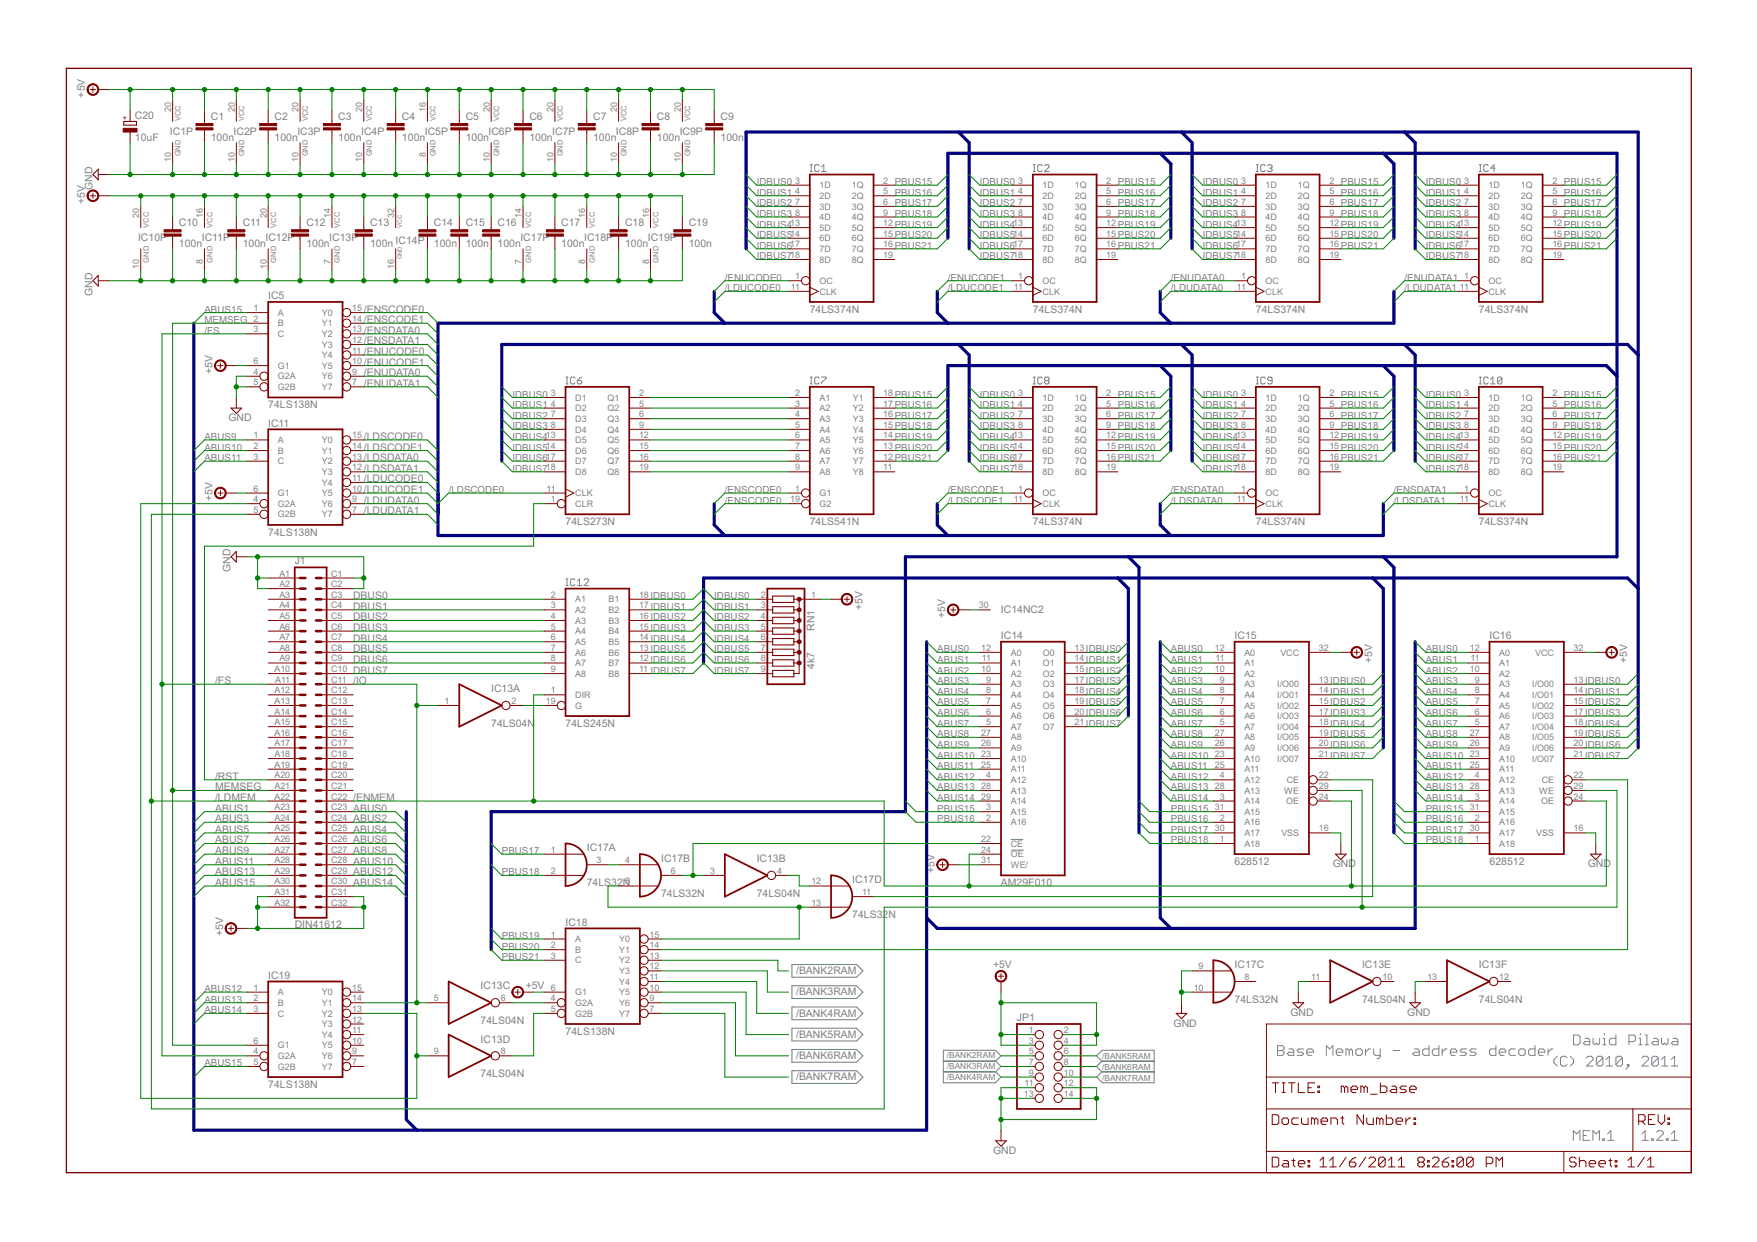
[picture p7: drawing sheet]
<svg xmlns="http://www.w3.org/2000/svg" width="420mm" height="297mm" viewBox="0 0 420 297" stroke-linecap="round" stroke-linejoin="round" font-family="sans-serif">
<defs><g id="words">
<g font-size="2.8" fill="#808080">
<text x="20.3" y="23.3" transform="rotate(-90 20.3 23.3)">+5V</text>
<text x="32.3" y="28.6">C20</text>
<text x="50.4" y="28.7">C1</text>
<text x="65.7" y="28.7">C2</text>
<text x="80.9" y="28.7">C3</text>
<text x="96.1" y="28.7">C4</text>
<text x="111.4" y="28.7">C5</text>
<text x="126.6" y="28.7">C6</text>
<text x="141.8" y="28.7">C7</text>
<text x="157.1" y="28.7">C8</text>
<text x="172.3" y="28.7">C9</text>
<text x="32.3" y="33.6">10uF</text>
<text x="40.6" y="32.2">IC1P</text>
<text x="50.4" y="33.7">100n</text>
<text x="55.9" y="32.2">IC2P</text>
<text x="65.7" y="33.7">100n</text>
<text x="71.1" y="32.2">IC3P</text>
<text x="80.9" y="33.7">100n</text>
<text x="86.4" y="32.2">IC4P</text>
<text x="96.1" y="33.7">100n</text>
<text x="101.6" y="32.2">IC5P</text>
<text x="111.4" y="33.7">100n</text>
<text x="116.8" y="32.2">IC6P</text>
<text x="126.6" y="33.7">100n</text>
<text x="132.1" y="32.2">IC7P</text>
<text x="141.8" y="33.7">100n</text>
<text x="147.3" y="32.2">IC8P</text>
<text x="157.1" y="33.7">100n</text>
<text x="162.5" y="32.2">IC9P</text>
<text x="172.3" y="33.7">100n</text>
<text x="22.1" y="45.4" transform="rotate(-90 22.1 45.4)">GND</text>
<text x="20.3" y="48.7" transform="rotate(-90 20.3 48.7)">+5V</text>
<text x="33" y="57.6">IC10P</text>
<text x="42.8" y="59.1">100n</text>
<text x="42.8" y="54.1">C10</text>
<text x="48.3" y="57.6">IC11P</text>
<text x="58" y="59.1">100n</text>
<text x="58" y="54.1">C11</text>
<text x="63.5" y="57.6">IC12P</text>
<text x="73.3" y="59.1">100n</text>
<text x="73.3" y="54.1">C12</text>
<text x="78.7" y="57.6">IC13P</text>
<text x="88.5" y="59.1">100n</text>
<text x="88.5" y="54.1">C13</text>
<text x="94.6" y="58.2">IC14P</text>
<text x="103.7" y="59.1">100n</text>
<text x="103.7" y="54.1">C14</text>
<text x="111.4" y="59.1">100n</text>
<text x="111.4" y="54.1">C15</text>
<text x="119" y="59.1">100n</text>
<text x="119" y="54.1">C16</text>
<text x="124.4" y="57.6">IC17P</text>
<text x="134.2" y="59.1">100n</text>
<text x="134.2" y="54.1">C17</text>
<text x="139.7" y="57.6">IC18P</text>
<text x="149.5" y="59.1">100n</text>
<text x="149.5" y="54.1">C18</text>
<text x="154.9" y="57.6">IC19P</text>
<text x="164.7" y="59.1">100n</text>
<text x="164.7" y="54.1">C19</text>
<text x="22.1" y="70.8" transform="rotate(-90 22.1 70.8)">GND</text>
<text x="64.1" y="71.6">IC5</text>
<text x="87" y="74.8">/ENSCODE0</text>
<text x="87" y="77.3">/ENSCODE1</text>
<text x="193.7" y="74.8">74LS374N</text>
<text x="247" y="74.8">74LS374N</text>
<text x="300.3" y="74.8">74LS374N</text>
<text x="353.7" y="74.8">74LS374N</text>
<text x="87" y="79.8">/ENSDATA0</text>
<text x="87" y="82.4">/ENSDATA1</text>
<text x="50.8" y="89.4" transform="rotate(-90 50.8 89.4)">+5V</text>
<text x="87" y="84.9">/ENUCODE0</text>
<text x="87" y="87.4">/ENUCODE1</text>
<text x="87" y="90">/ENUDATA0</text>
<text x="87" y="92.5">/ENUDATA1</text>
<text x="54.6" y="100.8">GND</text>
<text x="64.1" y="97.6">74LS138N</text>
<text x="64.1" y="102.1">IC11</text>
<text x="87" y="105.2">/LDSCODE0</text>
<text x="87" y="107.8">/LDSCODE1</text>
<text x="87" y="110.3">/LDSDATA0</text>
<text x="87" y="112.8">/LDSDATA1</text>
<text x="50.8" y="119.8" transform="rotate(-90 50.8 119.8)">+5V</text>
<text x="87" y="115.4">/LDUCODE0</text>
<text x="87" y="117.9">/LDUCODE1</text>
<text x="87" y="120.5">/LDUDATA0</text>
<text x="87" y="123">/LDUDATA1</text>
<text x="135.2" y="125.5">74LS273N</text>
<text x="193.7" y="125.5">74LS541N</text>
<text x="247" y="125.5">74LS374N</text>
<text x="300.3" y="125.5">74LS374N</text>
<text x="353.7" y="125.5">74LS374N</text>
<text x="64.1" y="128.1">74LS138N</text>
<text x="55.1" y="136.8" transform="rotate(-90 55.1 136.8)">GND</text>
<text x="70.5" y="134.9">J1</text>
<text x="84.4" y="143.3">DBUS0</text>
<text x="84.4" y="145.9">DBUS1</text>
<text x="84.4" y="148.4">DBUS2</text>
<text x="206.2" y="145.9" transform="rotate(-90 206.2 145.9)">+5V</text>
<text x="226" y="147.8" transform="rotate(-90 226 147.8)">+5V</text>
<text x="239.4" y="146.5">IC14NC2</text>
<text x="84.4" y="150.9">DBUS3</text>
<text x="84.4" y="153.5">DBUS4</text>
<text x="194.8" y="150.9" transform="rotate(-90 194.8 150.9)">RN1</text>
<text x="239.4" y="152.8">IC14</text>
<text x="295.2" y="152.8">IC15</text>
<text x="356.2" y="152.8">IC16</text>
<text x="84.4" y="156">DBUS5</text>
<text x="84.4" y="158.6">DBUS6</text>
<text x="84.4" y="161.1">DBUS7</text>
<text x="194.8" y="160.1" transform="rotate(-90 194.8 160.1)">4k7</text>
<text x="328.1" y="158.6" transform="rotate(-90 328.1 158.6)">+5V</text>
<text x="389.1" y="158.6" transform="rotate(-90 389.1 158.6)">+5V</text>
<text x="51.4" y="163.6">/FS</text>
<text x="84.4" y="163.6">/IO</text>
<text x="117.5" y="165.5">IC13A</text>
<text x="117.5" y="173.8">74LS04N</text>
<text x="135.2" y="173.8">74LS245N</text>
<text x="51.4" y="189">MEMSEG</text>
<text x="51.4" y="191.6">/LDMEM</text>
<text x="51.4" y="186.5">/RST</text>
<text x="84.4" y="191.6">/ENMEM</text>
<text x="51.4" y="194.1">ABUS1</text>
<text x="51.4" y="196.7">ABUS3</text>
<text x="84.4" y="194.1">ABUS0</text>
<text x="84.4" y="196.7">ABUS2</text>
<text x="51.4" y="199.2">ABUS5</text>
<text x="51.4" y="201.7">ABUS7</text>
<text x="84.4" y="199.2">ABUS4</text>
<text x="84.4" y="201.7">ABUS6</text>
<text x="140.3" y="203.6">IC17A</text>
<text x="51.4" y="209.3">ABUS13</text>
<text x="51.4" y="204.3">ABUS9</text>
<text x="51.4" y="206.8">ABUS11</text>
<text x="84.4" y="209.3">ABUS12</text>
<text x="84.4" y="206.8">ABUS10</text>
<text x="84.4" y="204.3">ABUS8</text>
<text x="158.1" y="206.2">IC17B</text>
<text x="181" y="206.2">IC13B</text>
<text x="223.5" y="208.7" transform="rotate(-90 223.5 208.7)">+5V</text>
<text x="295.2" y="206.8">628512</text>
<text x="318.7" y="207.4">GND</text>
<text x="356.2" y="206.8">628512</text>
<text x="379.7" y="207.4">GND</text>
<text x="51.4" y="211.9">ABUS15</text>
<text x="84.4" y="211.9">ABUS14</text>
<text x="140.3" y="211.9">74LS32N</text>
<text x="158.1" y="214.4">74LS32N</text>
<text x="181" y="214.4">74LS04N</text>
<text x="203.8" y="211.3">IC17D</text>
<text x="239.4" y="211.9">AM29F010</text>
<text x="135.2" y="221.4">IC18</text>
<text x="203.8" y="219.5">74LS32N</text>
<text x="53.3" y="224" transform="rotate(-90 53.3 224)">+5V</text>
<text x="70.5" y="222">DIN41612</text>
<text x="190.4" y="233">/BANK2RAM</text>
<text x="237.5" y="231.6">+5V</text>
<text x="295.2" y="231.6">IC17C</text>
<text x="325.7" y="231.6">IC13E</text>
<text x="353.7" y="231.6">IC13F</text>
<text x="64.1" y="234.1">IC19</text>
<text x="114.9" y="236.6">IC13C</text>
<text x="125.7" y="236.6">+5V</text>
<text x="190.4" y="238">/BANK3RAM</text>
<text x="295.2" y="239.8">74LS32N</text>
<text x="325.7" y="239.8">74LS04N</text>
<text x="353.7" y="239.8">74LS04N</text>
<text x="114.9" y="244.9">74LS04N</text>
<text x="190.4" y="243.1">/BANK4RAM</text>
<text x="243.2" y="244.3">JP1</text>
<text x="280.6" y="245.5">GND</text>
<text x="308.6" y="243">GND</text>
<text x="336.5" y="243">GND</text>
<text x="114.9" y="249.3">IC13D</text>
<text x="135.2" y="247.4">74LS138N</text>
<text x="190.4" y="248.2">/BANK5RAM</text>
<text x="114.9" y="257.6">74LS04N</text>
<text x="190.4" y="253.3">/BANK6RAM</text>
<text x="64.1" y="260.1">74LS138N</text>
<text x="190.4" y="258.4">/BANK7RAM</text>
<text x="237.5" y="276">GND</text>
</g>
<g font-size="2.6" fill="#808080">
<text x="181" y="46.8">IDBUS1</text>
<text x="181" y="44.3">IDBUS0</text>
<text x="234.3" y="46.8">IDBUS1</text>
<text x="234.3" y="44.3">IDBUS0</text>
<text x="287.6" y="46.8">IDBUS1</text>
<text x="287.6" y="44.3">IDBUS0</text>
<text x="341" y="46.8">IDBUS1</text>
<text x="341" y="44.3">IDBUS0</text>
<text x="181" y="51.9">IDBUS3</text>
<text x="181" y="49.4">IDBUS2</text>
<text x="234.3" y="51.9">IDBUS3</text>
<text x="234.3" y="49.4">IDBUS2</text>
<text x="287.6" y="51.9">IDBUS3</text>
<text x="287.6" y="49.4">IDBUS2</text>
<text x="341" y="51.9">IDBUS3</text>
<text x="341" y="49.4">IDBUS2</text>
<text x="181" y="59.5">IDBUS617</text>
<text x="181" y="57">IDBUS514</text>
<text x="181" y="54.4">IDBUS413</text>
<text x="234.3" y="59.5">IDBUS617</text>
<text x="234.3" y="57">IDBUS514</text>
<text x="234.3" y="54.4">IDBUS413</text>
<text x="287.6" y="59.5">IDBUS617</text>
<text x="287.6" y="57">IDBUS514</text>
<text x="287.6" y="54.4">IDBUS413</text>
<text x="341" y="59.5">IDBUS617</text>
<text x="341" y="57">IDBUS514</text>
<text x="341" y="54.4">IDBUS413</text>
<text x="181" y="62.1">IDBUS718</text>
<text x="234.3" y="62.1">IDBUS718</text>
<text x="287.6" y="62.1">IDBUS718</text>
<text x="341" y="62.1">IDBUS718</text>
<text x="173.3" y="69.7">/LDUCODE0</text>
<text x="173.3" y="67.1">/ENUCODE0</text>
<text x="226.7" y="69.7">/LDUCODE1</text>
<text x="226.7" y="67.1">/ENUCODE1</text>
<text x="280" y="69.7">/LDUDATA0</text>
<text x="280" y="67.1">/ENUDATA0</text>
<text x="335.9" y="69.7">/LDUDATA1</text>
<text x="335.9" y="67.1">/ENUDATA1</text>
<text x="48.9" y="74.8">ABUS15</text>
<text x="48.9" y="77.3">MEMSEG 2</text>
<text x="48.9" y="79.8">/FS</text>
<text x="122.5" y="95.1">IDBUS0</text>
<text x="234.3" y="95.1">IDBUS0</text>
<text x="287.6" y="95.1">IDBUS0</text>
<text x="341" y="95.1">IDBUS0</text>
<text x="122.5" y="100.1">IDBUS2</text>
<text x="122.5" y="97.6">IDBUS1</text>
<text x="234.3" y="100.1">IDBUS2</text>
<text x="234.3" y="97.6">IDBUS1</text>
<text x="287.6" y="100.1">IDBUS2</text>
<text x="287.6" y="97.6">IDBUS1</text>
<text x="341" y="100.1">IDBUS2</text>
<text x="341" y="97.6">IDBUS1</text>
<text x="48.9" y="105.2">ABUS9</text>
<text x="48.9" y="107.8">ABUS10</text>
<text x="122.5" y="107.8">IDBUS514</text>
<text x="122.5" y="105.2">IDBUS413</text>
<text x="122.5" y="102.7">IDBUS3</text>
<text x="234.3" y="107.8">IDBUS514</text>
<text x="234.3" y="105.2">IDBUS413</text>
<text x="234.3" y="102.7">IDBUS3</text>
<text x="287.6" y="107.8">IDBUS514</text>
<text x="287.6" y="105.2">IDBUS413</text>
<text x="287.6" y="102.7">IDBUS3</text>
<text x="341" y="107.8">IDBUS514</text>
<text x="341" y="105.2">IDBUS413</text>
<text x="341" y="102.7">IDBUS3</text>
<text x="48.9" y="110.3">ABUS11</text>
<text x="122.5" y="112.8">IDBUS718</text>
<text x="122.5" y="110.3">IDBUS617</text>
<text x="234.3" y="112.8">IDBUS718</text>
<text x="234.3" y="110.3">IDBUS617</text>
<text x="287.6" y="112.8">IDBUS718</text>
<text x="287.6" y="110.3">IDBUS617</text>
<text x="341" y="112.8">IDBUS718</text>
<text x="341" y="110.3">IDBUS617</text>
<text x="107.3" y="117.9">/LDSCODE0</text>
<text x="173.3" y="117.9">/ENSCODE0</text>
<text x="226.7" y="117.9">/ENSCODE1</text>
<text x="280" y="117.9">/ENSDATA0</text>
<text x="333.3" y="117.9">/ENSDATA1</text>
<text x="173.3" y="120.5">/ENSCODE0</text>
<text x="226.7" y="120.5">/LDSCODE1</text>
<text x="280" y="120.5">/LDSDATA0</text>
<text x="333.3" y="120.5">/LDSDATA1</text>
<text x="170.8" y="143.3">IDBUS0</text>
<text x="170.8" y="148.4">IDBUS2</text>
<text x="170.8" y="145.9">IDBUS1</text>
<text x="170.8" y="153.5">IDBUS4</text>
<text x="170.8" y="150.9">IDBUS3</text>
<text x="170.8" y="161.1">IDBUS7</text>
<text x="170.8" y="158.6">IDBUS6</text>
<text x="170.8" y="156">IDBUS5</text>
<text x="224.1" y="158.6">ABUS1</text>
<text x="224.1" y="156">ABUS0</text>
<text x="224.1" y="161.1">ABUS2</text>
<text x="280" y="158.6">ABUS1</text>
<text x="280" y="156">ABUS0</text>
<text x="280" y="161.1">ABUS2</text>
<text x="341" y="158.6">ABUS1</text>
<text x="341" y="156">ABUS0</text>
<text x="341" y="161.1">ABUS2</text>
<text x="224.1" y="163.6">ABUS3</text>
<text x="224.1" y="166.2">ABUS4</text>
<text x="280" y="163.6">ABUS3</text>
<text x="280" y="166.2">ABUS4</text>
<text x="341" y="163.6">ABUS3</text>
<text x="341" y="166.2">ABUS4</text>
<text x="224.1" y="168.7">ABUS5</text>
<text x="224.1" y="173.8">ABUS7</text>
<text x="224.1" y="171.3">ABUS6</text>
<text x="280" y="168.7">ABUS5</text>
<text x="280" y="173.8">ABUS7</text>
<text x="280" y="171.3">ABUS6</text>
<text x="341" y="168.7">ABUS5</text>
<text x="341" y="173.8">ABUS7</text>
<text x="341" y="171.3">ABUS6</text>
<text x="224.1" y="178.9">ABUS9</text>
<text x="224.1" y="176.3">ABUS8</text>
<text x="280" y="178.9">ABUS9</text>
<text x="280" y="176.3">ABUS8</text>
<text x="341" y="178.9">ABUS9</text>
<text x="341" y="176.3">ABUS8</text>
<text x="224.1" y="181.4">ABUS10</text>
<text x="224.1" y="184">ABUS11</text>
<text x="280" y="181.4">ABUS10</text>
<text x="280" y="184">ABUS11</text>
<text x="341" y="181.4">ABUS10</text>
<text x="341" y="184">ABUS11</text>
<text x="224.1" y="186.5">ABUS12</text>
<text x="224.1" y="189">ABUS13</text>
<text x="224.1" y="191.6">ABUS14</text>
<text x="280" y="186.5">ABUS12</text>
<text x="280" y="189">ABUS13</text>
<text x="280" y="191.6">ABUS14</text>
<text x="341" y="186.5">ABUS12</text>
<text x="341" y="189">ABUS13</text>
<text x="341" y="191.6">ABUS14</text>
<text x="224.1" y="194.1">PBUS15</text>
<text x="224.1" y="196.7">PBUS16</text>
<text x="280" y="194.1">PBUS15</text>
<text x="280" y="196.7">PBUS16</text>
<text x="341" y="194.1">PBUS15</text>
<text x="341" y="196.7">PBUS16</text>
<text x="280" y="199.2">PBUS17</text>
<text x="280" y="201.7">PBUS18</text>
<text x="341" y="199.2">PBUS17</text>
<text x="341" y="201.7">PBUS18</text>
<text x="120" y="204.3">PBUS17</text>
<text x="120" y="209.3">PBUS18</text>
<text x="120" y="224.6">PBUS19</text>
<text x="120" y="227.1">PBUS20</text>
<text x="120" y="229.7">PBUS21</text>
<text x="48.9" y="237.3">ABUS12</text>
<text x="48.9" y="239.8">ABUS13</text>
<text x="48.9" y="242.4">ABUS14</text>
<text x="48.9" y="255.1">ABUS15</text>
</g>
<g font-size="2.4" fill="#808080">
<text x="40.9" y="26.7" transform="rotate(-90 40.9 26.7)">20</text>
<text x="56.2" y="26.7" transform="rotate(-90 56.2 26.7)">20</text>
<text x="71.4" y="26.7" transform="rotate(-90 71.4 26.7)">20</text>
<text x="86.6" y="26.7" transform="rotate(-90 86.6 26.7)">20</text>
<text x="101.9" y="26.7" transform="rotate(-90 101.9 26.7)">16</text>
<text x="117.1" y="26.7" transform="rotate(-90 117.1 26.7)">20</text>
<text x="132.3" y="26.7" transform="rotate(-90 132.3 26.7)">20</text>
<text x="147.6" y="26.7" transform="rotate(-90 147.6 26.7)">20</text>
<text x="162.8" y="26.7" transform="rotate(-90 162.8 26.7)">20</text>
<text x="40.9" y="38.8" transform="rotate(-90 40.9 38.8)">10</text>
<text x="56.2" y="38.8" transform="rotate(-90 56.2 38.8)">10</text>
<text x="71.4" y="38.8" transform="rotate(-90 71.4 38.8)">10</text>
<text x="86.6" y="38.8" transform="rotate(-90 86.6 38.8)">10</text>
<text x="101.9" y="37.6" transform="rotate(-90 101.9 37.6)">8</text>
<text x="117.1" y="38.8" transform="rotate(-90 117.1 38.8)">10</text>
<text x="132.3" y="38.8" transform="rotate(-90 132.3 38.8)">10</text>
<text x="147.6" y="38.8" transform="rotate(-90 147.6 38.8)">10</text>
<text x="162.8" y="38.8" transform="rotate(-90 162.8 38.8)">10</text>
<text x="190.1" y="43.9">3</text>
<text x="190.1" y="46.5">4</text>
<text x="196" y="45">1D</text>
<text x="196" y="47.6">2D</text>
<text x="203.7" y="45">1Q</text>
<text x="203.7" y="47.6">2Q</text>
<text x="211.2" y="43.9">2 PBUS15</text>
<text x="211.2" y="46.5">5 PBUS16</text>
<text x="243.5" y="43.9">3</text>
<text x="243.5" y="46.5">4</text>
<text x="249.3" y="45">1D</text>
<text x="249.3" y="47.6">2D</text>
<text x="257" y="45">1Q</text>
<text x="257" y="47.6">2Q</text>
<text x="264.6" y="43.9">2 PBUS15</text>
<text x="264.6" y="46.5">5 PBUS16</text>
<text x="296.8" y="43.9">3</text>
<text x="296.8" y="46.5">4</text>
<text x="302.7" y="45">1D</text>
<text x="302.7" y="47.6">2D</text>
<text x="310.4" y="45">1Q</text>
<text x="310.4" y="47.6">2Q</text>
<text x="317.9" y="43.9">2 PBUS15</text>
<text x="317.9" y="46.5">5 PBUS16</text>
<text x="350.1" y="43.9">3</text>
<text x="350.1" y="46.5">4</text>
<text x="356" y="45">1D</text>
<text x="356" y="47.6">2D</text>
<text x="363.7" y="45">1Q</text>
<text x="363.7" y="47.6">2Q</text>
<text x="371.2" y="43.9">2 PBUS15</text>
<text x="371.2" y="46.5">5 PBUS16</text>
<text x="33.3" y="52.1" transform="rotate(-90 33.3 52.1)">20</text>
<text x="48.5" y="52.1" transform="rotate(-90 48.5 52.1)">16</text>
<text x="63.8" y="52.1" transform="rotate(-90 63.8 52.1)">20</text>
<text x="79" y="52.1" transform="rotate(-90 79 52.1)">14</text>
<text x="94.2" y="52.1" transform="rotate(-90 94.2 52.1)">32</text>
<text x="124.7" y="52.1" transform="rotate(-90 124.7 52.1)">14</text>
<text x="140" y="52.1" transform="rotate(-90 140 52.1)">16</text>
<text x="155.2" y="52.1" transform="rotate(-90 155.2 52.1)">16</text>
<text x="190.1" y="49">7</text>
<text x="190.1" y="51.5">8</text>
<text x="196" y="50.1">3D</text>
<text x="196" y="52.7">4D</text>
<text x="203.7" y="50.1">3Q</text>
<text x="203.7" y="52.7">4Q</text>
<text x="211.2" y="49">6 PBUS17</text>
<text x="211.2" y="51.5">9 PBUS18</text>
<text x="243.5" y="49">7</text>
<text x="243.5" y="51.5">8</text>
<text x="249.3" y="50.1">3D</text>
<text x="249.3" y="52.7">4D</text>
<text x="257" y="50.1">3Q</text>
<text x="257" y="52.7">4Q</text>
<text x="264.6" y="49">6 PBUS17</text>
<text x="264.6" y="51.5">9 PBUS18</text>
<text x="296.8" y="49">7</text>
<text x="296.8" y="51.5">8</text>
<text x="302.7" y="50.1">3D</text>
<text x="302.7" y="52.7">4D</text>
<text x="310.4" y="50.1">3Q</text>
<text x="310.4" y="52.7">4Q</text>
<text x="317.9" y="49">6 PBUS17</text>
<text x="317.9" y="51.5">9 PBUS18</text>
<text x="350.1" y="49">7</text>
<text x="350.1" y="51.5">8</text>
<text x="356" y="50.1">3D</text>
<text x="356" y="52.7">4D</text>
<text x="363.7" y="50.1">3Q</text>
<text x="363.7" y="52.7">4Q</text>
<text x="371.2" y="49">6 PBUS17</text>
<text x="371.2" y="51.5">9 PBUS18</text>
<text x="196" y="55.2">5D</text>
<text x="196" y="57.7">6D</text>
<text x="203.7" y="55.2">5Q</text>
<text x="203.7" y="57.7">6Q</text>
<text x="211.2" y="54.1">12PBUS19</text>
<text x="211.2" y="56.6">15PBUS20</text>
<text x="211.2" y="59.2">16PBUS21</text>
<text x="249.3" y="55.2">5D</text>
<text x="249.3" y="57.7">6D</text>
<text x="257" y="55.2">5Q</text>
<text x="257" y="57.7">6Q</text>
<text x="264.6" y="54.1">12PBUS19</text>
<text x="264.6" y="56.6">15PBUS20</text>
<text x="264.6" y="59.2">16PBUS21</text>
<text x="302.7" y="55.2">5D</text>
<text x="302.7" y="57.7">6D</text>
<text x="310.4" y="55.2">5Q</text>
<text x="310.4" y="57.7">6Q</text>
<text x="317.9" y="54.1">12PBUS19</text>
<text x="317.9" y="56.6">15PBUS20</text>
<text x="317.9" y="59.2">16PBUS21</text>
<text x="356" y="55.2">5D</text>
<text x="356" y="57.7">6D</text>
<text x="363.7" y="55.2">5Q</text>
<text x="363.7" y="57.7">6Q</text>
<text x="371.2" y="54.1">12PBUS19</text>
<text x="371.2" y="56.6">15PBUS20</text>
<text x="371.2" y="59.2">16PBUS21</text>
<text x="33.3" y="64.2" transform="rotate(-90 33.3 64.2)">10</text>
<text x="48.5" y="63" transform="rotate(-90 48.5 63)">8</text>
<text x="63.8" y="64.2" transform="rotate(-90 63.8 64.2)">10</text>
<text x="79" y="63" transform="rotate(-90 79 63)">7</text>
<text x="94.2" y="64.2" transform="rotate(-90 94.2 64.2)">16</text>
<text x="124.7" y="63" transform="rotate(-90 124.7 63)">7</text>
<text x="140" y="63" transform="rotate(-90 140 63)">8</text>
<text x="155.2" y="63" transform="rotate(-90 155.2 63)">8</text>
<text x="196" y="60.3">7D</text>
<text x="196" y="62.8">8D</text>
<text x="203.7" y="60.3">7Q</text>
<text x="203.7" y="62.8">8Q</text>
<text x="211.2" y="61.7">19</text>
<text x="249.3" y="60.3">7D</text>
<text x="249.3" y="62.8">8D</text>
<text x="257" y="60.3">7Q</text>
<text x="257" y="62.8">8Q</text>
<text x="264.6" y="61.7">19</text>
<text x="302.7" y="60.3">7D</text>
<text x="302.7" y="62.8">8D</text>
<text x="310.4" y="60.3">7Q</text>
<text x="310.4" y="62.8">8Q</text>
<text x="317.9" y="61.7">19</text>
<text x="356" y="60.3">7D</text>
<text x="356" y="62.8">8D</text>
<text x="363.7" y="60.3">7Q</text>
<text x="363.7" y="62.8">8Q</text>
<text x="371.2" y="61.7">19</text>
<text x="189.1" y="69.3">11</text>
<text x="190.1" y="66.8">1</text>
<text x="196" y="67.9">OC</text>
<text x="196" y="70.4">CLK</text>
<text x="242.4" y="69.3">11</text>
<text x="243.5" y="66.8">1</text>
<text x="249.3" y="67.9">OC</text>
<text x="249.3" y="70.4">CLK</text>
<text x="295.8" y="69.3">11</text>
<text x="296.8" y="66.8">1</text>
<text x="302.7" y="67.9">OC</text>
<text x="302.7" y="70.4">CLK</text>
<text x="349.1" y="69.3">11</text>
<text x="350.1" y="66.8">1</text>
<text x="356" y="67.9">OC</text>
<text x="356" y="70.4">CLK</text>
<text x="60.6" y="74.4">1</text>
<text x="66.5" y="75.5">A</text>
<text x="77" y="75.5">Y0</text>
<text x="84.2" y="76.9">14</text>
<text x="84.2" y="74.4">15</text>
<text x="60.6" y="79.5">3</text>
<text x="66.5" y="78.1">B</text>
<text x="66.5" y="80.6">C</text>
<text x="77" y="83.1">Y3</text>
<text x="77" y="80.6">Y2</text>
<text x="77" y="78.1">Y1</text>
<text x="84.2" y="82">12</text>
<text x="84.2" y="79.5">13</text>
<text x="60.6" y="89.6">4</text>
<text x="60.6" y="87.1">6</text>
<text x="66.5" y="88.2">G1</text>
<text x="77" y="88.2">Y5</text>
<text x="77" y="85.7">Y4</text>
<text x="84.2" y="89.6">9</text>
<text x="84.2" y="87.1">10</text>
<text x="84.2" y="84.6">11</text>
<text x="60.6" y="92.2">5</text>
<text x="66.5" y="90.8">G2A</text>
<text x="66.5" y="93.3">G2B</text>
<text x="77" y="93.3">Y7</text>
<text x="77" y="90.8">Y6</text>
<text x="84.2" y="92.2">7</text>
<text x="131.7" y="94.7">3</text>
<text x="137.6" y="95.8">D1</text>
<text x="145.3" y="95.8">Q1</text>
<text x="152.8" y="94.7">2</text>
<text x="190.1" y="94.7">2</text>
<text x="196" y="95.8">A1</text>
<text x="204" y="95.8">Y1</text>
<text x="211.2" y="94.7">18PBUS15</text>
<text x="243.5" y="94.7">3</text>
<text x="249.3" y="95.8">1D</text>
<text x="257" y="95.8">1Q</text>
<text x="264.6" y="94.7">2 PBUS15</text>
<text x="296.8" y="94.7">3</text>
<text x="302.7" y="95.8">1D</text>
<text x="310.4" y="95.8">1Q</text>
<text x="317.9" y="94.7">2 PBUS15</text>
<text x="350.1" y="94.7">3</text>
<text x="356" y="95.8">1D</text>
<text x="363.7" y="95.8">1Q</text>
<text x="371.2" y="94.7">2 PBUS15</text>
<text x="131.7" y="97.3">4</text>
<text x="131.7" y="99.8">7</text>
<text x="137.6" y="98.4">D2</text>
<text x="137.6" y="100.9">D3</text>
<text x="145.3" y="98.4">Q2</text>
<text x="145.3" y="100.9">Q3</text>
<text x="152.8" y="97.3">5</text>
<text x="152.8" y="99.8">6</text>
<text x="190.1" y="97.3">3</text>
<text x="190.1" y="99.8">4</text>
<text x="196" y="98.4">A2</text>
<text x="196" y="100.9">A3</text>
<text x="204" y="100.9">Y3</text>
<text x="204" y="98.4">Y2</text>
<text x="211.2" y="99.8">16PBUS17</text>
<text x="211.2" y="97.3">17PBUS16</text>
<text x="243.5" y="97.3">4</text>
<text x="243.5" y="99.8">7</text>
<text x="249.3" y="98.4">2D</text>
<text x="249.3" y="100.9">3D</text>
<text x="257" y="98.4">2Q</text>
<text x="257" y="100.9">3Q</text>
<text x="264.6" y="97.3">5 PBUS16</text>
<text x="264.6" y="99.8">6 PBUS17</text>
<text x="296.8" y="97.3">4</text>
<text x="296.8" y="99.8">7</text>
<text x="302.7" y="98.4">2D</text>
<text x="302.7" y="100.9">3D</text>
<text x="310.4" y="98.4">2Q</text>
<text x="310.4" y="100.9">3Q</text>
<text x="317.9" y="97.3">5 PBUS16</text>
<text x="317.9" y="99.8">6 PBUS17</text>
<text x="350.1" y="97.3">4</text>
<text x="350.1" y="99.8">7</text>
<text x="356" y="98.4">2D</text>
<text x="356" y="100.9">3D</text>
<text x="363.7" y="98.4">2Q</text>
<text x="363.7" y="100.9">3Q</text>
<text x="371.2" y="97.3">5 PBUS16</text>
<text x="371.2" y="99.8">6 PBUS17</text>
<text x="60.6" y="104.9">1</text>
<text x="60.6" y="107.4">2</text>
<text x="66.5" y="106">A</text>
<text x="77" y="106">Y0</text>
<text x="84.2" y="107.4">14</text>
<text x="84.2" y="104.9">15</text>
<text x="131.7" y="102.3">8</text>
<text x="137.6" y="103.4">D4</text>
<text x="137.6" y="106">D5</text>
<text x="145.3" y="103.4">Q4</text>
<text x="145.3" y="106">Q5</text>
<text x="152.8" y="102.3">9</text>
<text x="152.8" y="104.9">12</text>
<text x="152.8" y="107.4">15</text>
<text x="190.1" y="102.3">5</text>
<text x="190.1" y="104.9">6</text>
<text x="190.1" y="107.4">7</text>
<text x="196" y="103.4">A4</text>
<text x="196" y="106">A5</text>
<text x="204" y="106">Y5</text>
<text x="204" y="103.4">Y4</text>
<text x="211.2" y="107.4">13PBUS20</text>
<text x="211.2" y="104.9">14PBUS19</text>
<text x="211.2" y="102.3">15PBUS18</text>
<text x="243.5" y="102.3">8</text>
<text x="249.3" y="103.4">4D</text>
<text x="249.3" y="106">5D</text>
<text x="257" y="103.4">4Q</text>
<text x="257" y="106">5Q</text>
<text x="264.6" y="102.3">9 PBUS18</text>
<text x="264.6" y="104.9">12PBUS19</text>
<text x="264.6" y="107.4">15PBUS20</text>
<text x="296.8" y="102.3">8</text>
<text x="302.7" y="103.4">4D</text>
<text x="302.7" y="106">5D</text>
<text x="310.4" y="103.4">4Q</text>
<text x="310.4" y="106">5Q</text>
<text x="317.9" y="102.3">9 PBUS18</text>
<text x="317.9" y="104.9">12PBUS19</text>
<text x="317.9" y="107.4">15PBUS20</text>
<text x="350.1" y="102.3">8</text>
<text x="356" y="103.4">4D</text>
<text x="356" y="106">5D</text>
<text x="363.7" y="103.4">4Q</text>
<text x="363.7" y="106">5Q</text>
<text x="371.2" y="102.3">9 PBUS18</text>
<text x="371.2" y="104.9">12PBUS19</text>
<text x="371.2" y="107.4">15PBUS20</text>
<text x="60.6" y="110">3</text>
<text x="66.5" y="108.5">B</text>
<text x="66.5" y="111.1">C</text>
<text x="77" y="113.6">Y3</text>
<text x="77" y="111.1">Y2</text>
<text x="77" y="108.5">Y1</text>
<text x="84.2" y="112.5">12</text>
<text x="84.2" y="110">13</text>
<text x="137.6" y="108.5">D6</text>
<text x="137.6" y="111.1">D7</text>
<text x="137.6" y="113.6">D8</text>
<text x="145.3" y="108.5">Q6</text>
<text x="145.3" y="111.1">Q7</text>
<text x="145.3" y="113.6">Q8</text>
<text x="152.8" y="110">16</text>
<text x="152.8" y="112.5">19</text>
<text x="190.1" y="110">8</text>
<text x="190.1" y="112.5">9</text>
<text x="196" y="108.5">A6</text>
<text x="196" y="111.1">A7</text>
<text x="196" y="113.6">A8</text>
<text x="204" y="113.6">Y8</text>
<text x="204" y="111.1">Y7</text>
<text x="204" y="108.5">Y6</text>
<text x="211.2" y="112.5">11</text>
<text x="211.2" y="110">12PBUS21</text>
<text x="249.3" y="108.5">6D</text>
<text x="249.3" y="111.1">7D</text>
<text x="249.3" y="113.6">8D</text>
<text x="257" y="108.5">6Q</text>
<text x="257" y="111.1">7Q</text>
<text x="257" y="113.6">8Q</text>
<text x="264.6" y="110">16PBUS21</text>
<text x="264.6" y="112.5">19</text>
<text x="302.7" y="108.5">6D</text>
<text x="302.7" y="111.1">7D</text>
<text x="302.7" y="113.6">8D</text>
<text x="310.4" y="108.5">6Q</text>
<text x="310.4" y="111.1">7Q</text>
<text x="310.4" y="113.6">8Q</text>
<text x="317.9" y="110">16PBUS21</text>
<text x="317.9" y="112.5">19</text>
<text x="356" y="108.5">6D</text>
<text x="356" y="111.1">7D</text>
<text x="356" y="113.6">8D</text>
<text x="363.7" y="108.5">6Q</text>
<text x="363.7" y="111.1">7Q</text>
<text x="363.7" y="113.6">8Q</text>
<text x="371.2" y="110">16PBUS21</text>
<text x="371.2" y="112.5">19</text>
<text x="60.6" y="117.6">6</text>
<text x="66.5" y="118.7">G1</text>
<text x="77" y="118.7">Y5</text>
<text x="77" y="116.1">Y4</text>
<text x="84.2" y="117.6">10</text>
<text x="84.2" y="115">11</text>
<text x="130.7" y="117.6">11</text>
<text x="137.6" y="118.7">CLK</text>
<text x="190.1" y="117.6">1</text>
<text x="196" y="118.7">G1</text>
<text x="243.5" y="117.6">1</text>
<text x="249.3" y="118.7">OC</text>
<text x="296.8" y="117.6">1</text>
<text x="302.7" y="118.7">OC</text>
<text x="350.1" y="117.6">1</text>
<text x="356" y="118.7">OC</text>
<text x="60.6" y="120.1">4</text>
<text x="60.6" y="122.6">5</text>
<text x="66.5" y="121.2">G2A</text>
<text x="66.5" y="123.8">G2B</text>
<text x="77" y="123.8">Y7</text>
<text x="77" y="121.2">Y6</text>
<text x="84.2" y="122.6">7</text>
<text x="84.2" y="120.1">9</text>
<text x="131.7" y="120.1">1</text>
<text x="137.6" y="121.2">CLR</text>
<text x="188.9" y="120.1">19</text>
<text x="196" y="121.2">G2</text>
<text x="242.4" y="120.1">11</text>
<text x="249.3" y="121.2">CLK</text>
<text x="295.8" y="120.1">11</text>
<text x="302.7" y="121.2">CLK</text>
<text x="349.1" y="120.1">11</text>
<text x="356" y="121.2">CLK</text>
<text x="66.8" y="137.9">A1</text>
<text x="79.2" y="137.9">C1</text>
<text x="66.8" y="140.4">A2</text>
<text x="66.8" y="143">A3</text>
<text x="79.2" y="140.4">C2</text>
<text x="79.2" y="143">C3</text>
<text x="131.7" y="143">2</text>
<text x="152.8" y="143">18IDBUS0</text>
<text x="182" y="143">2</text>
<text x="194" y="143">1</text>
<text x="66.8" y="145.5">A4</text>
<text x="66.8" y="148">A5</text>
<text x="79.2" y="145.5">C4</text>
<text x="79.2" y="148">C5</text>
<text x="131.7" y="145.5">3</text>
<text x="131.7" y="148">4</text>
<text x="137.6" y="144.1">A1</text>
<text x="137.6" y="146.6">A2</text>
<text x="137.6" y="149.2">A3</text>
<text x="145.5" y="149.2">B3</text>
<text x="145.5" y="146.6">B2</text>
<text x="145.5" y="144.1">B1</text>
<text x="152.8" y="148">16IDBUS2</text>
<text x="152.8" y="145.5">17IDBUS1</text>
<text x="182" y="145.5">3</text>
<text x="182" y="148">4</text>
<text x="234.1" y="145.5">30</text>
<text x="66.8" y="150.6">A6</text>
<text x="66.8" y="153.1">A7</text>
<text x="66.8" y="155.7">A8</text>
<text x="79.2" y="150.6">C6</text>
<text x="79.2" y="153.1">C7</text>
<text x="79.2" y="155.7">C8</text>
<text x="131.7" y="150.6">5</text>
<text x="131.7" y="153.1">6</text>
<text x="131.7" y="155.7">7</text>
<text x="137.6" y="151.7">A4</text>
<text x="137.6" y="154.2">A5</text>
<text x="145.5" y="154.2">B5</text>
<text x="145.5" y="151.7">B4</text>
<text x="152.8" y="155.7">13IDBUS5</text>
<text x="152.8" y="153.1">14IDBUS4</text>
<text x="152.8" y="150.6">15IDBUS3</text>
<text x="182" y="150.6">5</text>
<text x="182" y="153.1">6</text>
<text x="182" y="155.7">7</text>
<text x="234.7" y="155.7">12</text>
<text x="256.9" y="155.7">13IDBUS0</text>
<text x="290.5" y="155.7">12</text>
<text x="315.4" y="155.7">32</text>
<text x="351.5" y="155.7">12</text>
<text x="376.3" y="155.7">32</text>
<text x="65.6" y="160.7">A10</text>
<text x="66.8" y="158.2">A9</text>
<text x="79.2" y="158.2">C9</text>
<text x="79.2" y="160.7">C10</text>
<text x="131.7" y="158.2">8</text>
<text x="131.7" y="160.7">9</text>
<text x="137.6" y="156.8">A6</text>
<text x="137.6" y="159.3">A7</text>
<text x="137.6" y="161.9">A8</text>
<text x="145.5" y="161.9">B8</text>
<text x="145.5" y="159.3">B7</text>
<text x="145.5" y="156.8">B6</text>
<text x="152.8" y="160.7">11 IDBUS7</text>
<text x="152.8" y="158.2">12IDBUS6</text>
<text x="182" y="158.2">8</text>
<text x="182" y="160.7">9</text>
<text x="234.7" y="160.7">10</text>
<text x="234.8" y="158.2">11</text>
<text x="241.7" y="161.9">A2</text>
<text x="241.7" y="159.3">A1</text>
<text x="241.7" y="156.8">A0</text>
<text x="249.4" y="156.8">O0</text>
<text x="249.4" y="159.3">O1</text>
<text x="249.4" y="161.9">O2</text>
<text x="256.9" y="158.2">14IDBUS1</text>
<text x="256.9" y="160.7">15IDBUS2</text>
<text x="290.5" y="160.7">10</text>
<text x="290.7" y="158.2">11</text>
<text x="297.6" y="156.8">A0</text>
<text x="297.6" y="159.3">A1</text>
<text x="297.6" y="161.9">A2</text>
<text x="306.2" y="156.8">VCC</text>
<text x="351.5" y="160.7">10</text>
<text x="351.7" y="158.2">11</text>
<text x="358.5" y="156.8">A0</text>
<text x="358.5" y="159.3">A1</text>
<text x="358.5" y="161.9">A2</text>
<text x="367.1" y="156.8">VCC</text>
<text x="65.6" y="165.8">A12</text>
<text x="65.8" y="163.3">A11</text>
<text x="79.2" y="163.3">C11</text>
<text x="79.2" y="165.8">C12</text>
<text x="131.7" y="165.8">1</text>
<text x="137.6" y="166.9">DIR</text>
<text x="235.8" y="165.8">8</text>
<text x="235.8" y="163.3">9</text>
<text x="241.7" y="166.9">A4</text>
<text x="241.7" y="164.4">A3</text>
<text x="249.4" y="164.4">O3</text>
<text x="249.4" y="166.9">O4</text>
<text x="256.9" y="163.3">17IDBUS3</text>
<text x="256.9" y="165.8">18IDBUS4</text>
<text x="291.7" y="163.3">9</text>
<text x="291.7" y="165.8">8</text>
<text x="297.6" y="164.4">A3</text>
<text x="297.6" y="166.9">A4</text>
<text x="305.5" y="164.4">I/O00</text>
<text x="305.5" y="166.9">I/O01</text>
<text x="315.4" y="163.3">13IDBUS0</text>
<text x="315.4" y="165.8">14IDBUS1</text>
<text x="352.7" y="163.3">9</text>
<text x="352.7" y="165.8">8</text>
<text x="358.5" y="164.4">A3</text>
<text x="358.5" y="166.9">A4</text>
<text x="366.4" y="164.4">I/O00</text>
<text x="366.4" y="166.9">I/O01</text>
<text x="376.3" y="163.3">13IDBUS0</text>
<text x="376.3" y="165.8">14IDBUS1</text>
<text x="65.6" y="168.4">A13</text>
<text x="65.6" y="170.9">A14</text>
<text x="65.6" y="173.4">A15</text>
<text x="79.2" y="168.4">C13</text>
<text x="79.2" y="170.9">C14</text>
<text x="79.2" y="173.4">C15</text>
<text x="106.3" y="168.4">1</text>
<text x="122.3" y="168.4">2</text>
<text x="130.5" y="168.4">19</text>
<text x="137.6" y="169.5">G</text>
<text x="235.8" y="173.4">5</text>
<text x="235.8" y="170.9">6</text>
<text x="235.8" y="168.4">7</text>
<text x="241.7" y="172">A6</text>
<text x="241.7" y="169.5">A5</text>
<text x="249.4" y="169.5">O5</text>
<text x="249.4" y="172">O6</text>
<text x="256.9" y="168.4">19IDBUS5</text>
<text x="256.9" y="170.9">20IDBUS6</text>
<text x="256.9" y="173.4">21IDBUS7</text>
<text x="291.7" y="168.4">7</text>
<text x="291.7" y="170.9">6</text>
<text x="291.7" y="173.4">5</text>
<text x="297.6" y="169.5">A5</text>
<text x="297.6" y="172">A6</text>
<text x="305.5" y="169.5">I/O02</text>
<text x="305.5" y="172">I/O03</text>
<text x="315.4" y="168.4">15IDBUS2</text>
<text x="315.4" y="170.9">17IDBUS3</text>
<text x="315.4" y="173.4">18IDBUS4</text>
<text x="352.7" y="168.4">7</text>
<text x="352.7" y="170.9">6</text>
<text x="352.7" y="173.4">5</text>
<text x="358.5" y="169.5">A5</text>
<text x="358.5" y="172">A6</text>
<text x="366.4" y="169.5">I/O02</text>
<text x="366.4" y="172">I/O03</text>
<text x="376.3" y="168.4">15IDBUS2</text>
<text x="376.3" y="170.9">17IDBUS3</text>
<text x="376.3" y="173.4">18IDBUS4</text>
<text x="65.6" y="176">A16</text>
<text x="65.6" y="178.5">A17</text>
<text x="79.2" y="176">C16</text>
<text x="79.2" y="178.5">C17</text>
<text x="234.7" y="178.5">26</text>
<text x="234.7" y="176">27</text>
<text x="241.7" y="174.6">A7</text>
<text x="241.7" y="179.6">A9</text>
<text x="241.7" y="177.1">A8</text>
<text x="249.4" y="174.6">O7</text>
<text x="290.5" y="176">27</text>
<text x="290.5" y="178.5">26</text>
<text x="297.6" y="174.6">A7</text>
<text x="297.6" y="177.1">A8</text>
<text x="297.6" y="179.6">A9</text>
<text x="305.5" y="174.6">I/O04</text>
<text x="305.5" y="177.1">I/O05</text>
<text x="305.5" y="179.6">I/O06</text>
<text x="315.4" y="176">19IDBUS5</text>
<text x="315.4" y="178.5">20IDBUS6</text>
<text x="351.5" y="176">27</text>
<text x="351.5" y="178.5">26</text>
<text x="358.5" y="174.6">A7</text>
<text x="358.5" y="177.1">A8</text>
<text x="358.5" y="179.6">A9</text>
<text x="366.4" y="174.6">I/O04</text>
<text x="366.4" y="177.1">I/O05</text>
<text x="366.4" y="179.6">I/O06</text>
<text x="376.3" y="176">19IDBUS5</text>
<text x="376.3" y="178.5">20IDBUS6</text>
<text x="65.6" y="181.1">A18</text>
<text x="65.6" y="183.6">A19</text>
<text x="79.2" y="181.1">C18</text>
<text x="79.2" y="183.6">C19</text>
<text x="234.7" y="181.1">23</text>
<text x="234.7" y="183.6">25</text>
<text x="241.7" y="182.2">A10</text>
<text x="241.7" y="184.7">A11</text>
<text x="290.5" y="181.1">23</text>
<text x="290.5" y="183.6">25</text>
<text x="297.6" y="182.2">A10</text>
<text x="297.6" y="184.7">A11</text>
<text x="305.5" y="182.2">I/O07</text>
<text x="315.4" y="181.1">21IDBUS7</text>
<text x="351.5" y="181.1">23</text>
<text x="351.5" y="183.6">25</text>
<text x="358.5" y="182.2">A10</text>
<text x="358.5" y="184.7">A11</text>
<text x="366.4" y="182.2">I/O07</text>
<text x="376.3" y="181.1">21IDBUS7</text>
<text x="65.6" y="186.1">A20</text>
<text x="65.6" y="188.7">A21</text>
<text x="65.6" y="191.2">A22</text>
<text x="79.2" y="186.1">C20</text>
<text x="79.2" y="188.7">C21</text>
<text x="79.2" y="191.2">C22</text>
<text x="234.7" y="188.7">28</text>
<text x="234.7" y="191.2">29</text>
<text x="235.8" y="186.1">4</text>
<text x="241.7" y="187.3">A12</text>
<text x="241.7" y="189.8">A13</text>
<text x="290.5" y="188.7">28</text>
<text x="291.7" y="186.1">4</text>
<text x="291.7" y="191.2">3</text>
<text x="297.6" y="187.3">A12</text>
<text x="297.6" y="189.8">A13</text>
<text x="307.1" y="189.8">WE</text>
<text x="307.7" y="187.3">CE</text>
<text x="315.4" y="188.7">29</text>
<text x="315.4" y="186.1">22</text>
<text x="315.4" y="191.2">24</text>
<text x="351.5" y="188.7">28</text>
<text x="352.7" y="186.1">4</text>
<text x="352.7" y="191.2">3</text>
<text x="358.5" y="187.3">A12</text>
<text x="358.5" y="189.8">A13</text>
<text x="368.1" y="189.8">WE</text>
<text x="368.7" y="187.3">CE</text>
<text x="376.3" y="188.7">29</text>
<text x="376.3" y="186.1">22</text>
<text x="376.3" y="191.2">24</text>
<text x="65.6" y="193.8">A23</text>
<text x="65.6" y="196.3">A24</text>
<text x="79.2" y="193.8">C23</text>
<text x="79.2" y="196.3">C24</text>
<text x="235.8" y="193.8">3</text>
<text x="235.8" y="196.3">2</text>
<text x="241.7" y="192.3">A14</text>
<text x="241.7" y="194.9">A15</text>
<text x="241.7" y="197.4">A16</text>
<text x="290.5" y="193.8">31</text>
<text x="291.7" y="196.3">2</text>
<text x="297.6" y="192.3">A14</text>
<text x="297.6" y="194.9">A15</text>
<text x="297.6" y="197.4">A16</text>
<text x="307.6" y="192.3">OE</text>
<text x="351.5" y="193.8">31</text>
<text x="352.7" y="196.3">2</text>
<text x="358.5" y="192.3">A14</text>
<text x="358.5" y="194.9">A15</text>
<text x="358.5" y="197.4">A16</text>
<text x="368.5" y="192.3">OE</text>
<text x="65.6" y="198.8">A25</text>
<text x="65.6" y="201.4">A26</text>
<text x="65.6" y="203.9">A27</text>
<text x="79.2" y="198.8">C25</text>
<text x="79.2" y="201.4">C26</text>
<text x="79.2" y="203.9">C27</text>
<text x="131.7" y="203.9">1</text>
<text x="234.7" y="201.4">22</text>
<text x="234.7" y="203.9">24</text>
<text x="241.7" y="202.5">CE</text>
<text x="290.5" y="198.8">30</text>
<text x="291.7" y="201.4">1</text>
<text x="297.6" y="200">A17</text>
<text x="297.6" y="202.5">A18</text>
<text x="306.4" y="200">VSS</text>
<text x="315.4" y="198.8">16</text>
<text x="351.5" y="198.8">30</text>
<text x="352.7" y="201.4">1</text>
<text x="358.5" y="200">A17</text>
<text x="358.5" y="202.5">A18</text>
<text x="367.4" y="200">VSS</text>
<text x="376.3" y="198.8">16</text>
<text x="65.6" y="206.5">A28</text>
<text x="65.6" y="209">A29</text>
<text x="79.2" y="206.5">C28</text>
<text x="79.2" y="209">C29</text>
<text x="131.7" y="209">2</text>
<text x="142.7" y="206.5">3</text>
<text x="149.5" y="206.5">4</text>
<text x="160.4" y="209">6</text>
<text x="169.8" y="209">3</text>
<text x="185.8" y="209">4</text>
<text x="234.7" y="206.5">31</text>
<text x="241.7" y="207.6">WE/</text>
<text x="241.7" y="205">OE</text>
<text x="65.6" y="211.5">A30</text>
<text x="65.6" y="214.1">A31</text>
<text x="79.2" y="211.5">C30</text>
<text x="79.2" y="214.1">C31</text>
<text x="149.5" y="211.5">5</text>
<text x="194" y="211.5">12</text>
<text x="206.1" y="214.1">11</text>
<text x="65.6" y="216.6">A32</text>
<text x="79.2" y="216.6">C32</text>
<text x="194" y="216.6">13</text>
<text x="131.7" y="224.2">1</text>
<text x="131.7" y="226.8">2</text>
<text x="137.6" y="225.3">A</text>
<text x="137.6" y="227.9">B</text>
<text x="148.1" y="227.9">Y1</text>
<text x="148.1" y="225.3">Y0</text>
<text x="155.4" y="226.8">14</text>
<text x="155.4" y="224.2">15</text>
<text x="131.7" y="229.3">3</text>
<text x="137.6" y="230.4">C</text>
<text x="148.1" y="233">Y3</text>
<text x="148.1" y="230.4">Y2</text>
<text x="155.4" y="231.8">12</text>
<text x="155.4" y="229.3">13</text>
<text x="286.6" y="231.8">9</text>
<text x="60.6" y="236.9">1</text>
<text x="60.6" y="239.5">2</text>
<text x="66.5" y="238">A</text>
<text x="77" y="238">Y0</text>
<text x="84.2" y="239.5">14</text>
<text x="84.2" y="236.9">15</text>
<text x="103.8" y="239.5">5</text>
<text x="119.8" y="239.5">6</text>
<text x="131.7" y="239.5">4</text>
<text x="131.7" y="236.9">6</text>
<text x="137.6" y="238">G1</text>
<text x="148.1" y="238">Y5</text>
<text x="148.1" y="235.5">Y4</text>
<text x="155.4" y="239.5">9</text>
<text x="155.4" y="236.9">10</text>
<text x="155.4" y="234.4">11</text>
<text x="285.5" y="236.9">10</text>
<text x="297.6" y="234.4">8</text>
<text x="313.6" y="234.4">11</text>
<text x="330.6" y="234.4">10</text>
<text x="341.3" y="234.4">13</text>
<text x="358.5" y="234.4">12</text>
<text x="60.6" y="242">3</text>
<text x="66.5" y="240.6">B</text>
<text x="66.5" y="243.1">C</text>
<text x="77" y="245.7">Y3</text>
<text x="77" y="243.1">Y2</text>
<text x="77" y="240.6">Y1</text>
<text x="84.2" y="244.5">12</text>
<text x="84.2" y="242">13</text>
<text x="131.7" y="242">5</text>
<text x="137.6" y="240.6">G2A</text>
<text x="137.6" y="243.1">G2B</text>
<text x="148.1" y="243.1">Y7</text>
<text x="148.1" y="240.6">Y6</text>
<text x="155.4" y="242">7</text>
<text x="60.6" y="249.6">6</text>
<text x="66.5" y="250.7">G1</text>
<text x="77" y="250.7">Y5</text>
<text x="77" y="248.2">Y4</text>
<text x="84.2" y="249.6">10</text>
<text x="84.2" y="247.1">11</text>
<text x="246" y="247.1">1</text>
<text x="246" y="249.6">3</text>
<text x="254.4" y="247.1">2</text>
<text x="254.4" y="249.6">4</text>
<text x="60.6" y="252.2">4</text>
<text x="60.6" y="254.7">5</text>
<text x="66.5" y="253.3">G2A</text>
<text x="66.5" y="255.8">G2B</text>
<text x="77" y="255.8">Y7</text>
<text x="77" y="253.3">Y6</text>
<text x="84.2" y="254.7">7</text>
<text x="84.2" y="252.2">9</text>
<text x="103.8" y="252.2">9</text>
<text x="119.8" y="252.2">8</text>
<text x="246" y="252.2">5</text>
<text x="246" y="254.7">7</text>
<text x="246" y="257.2">9</text>
<text x="254.4" y="252.2">6</text>
<text x="254.4" y="254.7">8</text>
<text x="254.4" y="257.2">10</text>
<text x="244.8" y="262.3">13</text>
<text x="245" y="259.8">11</text>
<text x="254.4" y="259.8">12</text>
<text x="254.4" y="262.3">14</text>
</g>
<g font-size="2.2" fill="#808080">
<text x="226.4" y="253.1">/BANK2RAM</text>
<text x="226.4" y="255.6">/BANK3RAM</text>
<text x="263.6" y="253.4">/BANK5RAM</text>
<text x="263.6" y="255.9">/BANK6RAM</text>
<text x="226.4" y="258.2">/BANK4RAM</text>
<text x="263.6" y="258.4">/BANK7RAM</text>
</g>
<text font-size="2" fill="#800000" x="30.5" y="28.6" transform="rotate(-90 30.5 28.6)">+</text>
<g font-size="2" fill="#808080">
<text x="43.2" y="29" transform="rotate(-90 43.2 29)">VCC</text>
<text x="58.4" y="29" transform="rotate(-90 58.4 29)">VCC</text>
<text x="73.7" y="29" transform="rotate(-90 73.7 29)">VCC</text>
<text x="88.9" y="29" transform="rotate(-90 88.9 29)">VCC</text>
<text x="104.1" y="29" transform="rotate(-90 104.1 29)">VCC</text>
<text x="119.4" y="29" transform="rotate(-90 119.4 29)">VCC</text>
<text x="134.6" y="29" transform="rotate(-90 134.6 29)">VCC</text>
<text x="149.8" y="29" transform="rotate(-90 149.8 29)">VCC</text>
<text x="165.1" y="29" transform="rotate(-90 165.1 29)">VCC</text>
<text x="43.2" y="37.4" transform="rotate(-90 43.2 37.4)">GND</text>
<text x="58.4" y="37.4" transform="rotate(-90 58.4 37.4)">GND</text>
<text x="73.7" y="37.4" transform="rotate(-90 73.7 37.4)">GND</text>
<text x="88.9" y="37.4" transform="rotate(-90 88.9 37.4)">GND</text>
<text x="104.1" y="37.4" transform="rotate(-90 104.1 37.4)">GND</text>
<text x="119.4" y="37.4" transform="rotate(-90 119.4 37.4)">GND</text>
<text x="134.6" y="37.4" transform="rotate(-90 134.6 37.4)">GND</text>
<text x="149.8" y="37.4" transform="rotate(-90 149.8 37.4)">GND</text>
<text x="165.1" y="37.4" transform="rotate(-90 165.1 37.4)">GND</text>
<text x="35.6" y="54.4" transform="rotate(-90 35.6 54.4)">VCC</text>
<text x="50.8" y="54.4" transform="rotate(-90 50.8 54.4)">VCC</text>
<text x="66" y="54.4" transform="rotate(-90 66 54.4)">VCC</text>
<text x="81.3" y="54.4" transform="rotate(-90 81.3 54.4)">VCC</text>
<text x="127" y="54.4" transform="rotate(-90 127 54.4)">VCC</text>
<text x="142.2" y="54.4" transform="rotate(-90 142.2 54.4)">VCC</text>
<text x="157.5" y="54.4" transform="rotate(-90 157.5 54.4)">VCC</text>
<text x="35.6" y="62.8" transform="rotate(-90 35.6 62.8)">GND</text>
<text x="50.8" y="62.8" transform="rotate(-90 50.8 62.8)">GND</text>
<text x="66" y="62.8" transform="rotate(-90 66 62.8)">GND</text>
<text x="81.3" y="62.8" transform="rotate(-90 81.3 62.8)">GND</text>
<text x="127" y="62.8" transform="rotate(-90 127 62.8)">GND</text>
<text x="142.2" y="62.8" transform="rotate(-90 142.2 62.8)">GND</text>
<text x="157.5" y="62.8" transform="rotate(-90 157.5 62.8)">GND</text>
</g>
<g font-size="1.6" fill="#808080">
<text x="96.1" y="54.4" transform="rotate(-90 96.1 54.4)">VCC</text>
<text x="96.1" y="62.1" transform="rotate(-90 96.1 62.1)">GND</text>
</g>
</g></defs>
<g fill="#808080" stroke="#808080" stroke-width=".24">
<path d="M305.5 250.1v2.3z"/>
<path d="M305.5 250.1h1.2z"/>
<path d="M306.7 250.1l.4 .4z"/>
<path d="M307.1 250.5v.4z"/>
<path d="M306.7 251.2l.4-.3z"/>
<path d="M306.7 251.2l.4 .5z"/>
<path d="M307.1 251.7v.3z"/>
<path d="M306.7 252.4l.4-.4z"/>
<path d="M305.5 252.4h1.2z"/>
<path d="M305.5 251.2h1.2z"/>
<path d="M308.2 250.9h.8z"/>
<path d="M309 250.9l.4 .3z"/>
<path d="M309.4 251.2v1.2z"/>
<path d="M308.2 252.4h1.2z"/>
<path d="M307.8 252l.4 .4z"/>
<path d="M307.8 252l.4-.3z"/>
<path d="M308.2 251.7h1.2z"/>
<path d="M310.2 252.4h1.1z"/>
<path d="M311.3 252.4l.4-.4z"/>
<path d="M311.3 251.7l.4 .3z"/>
<path d="M310.6 251.7h.7z"/>
<path d="M310.2 251.2l.4 .5z"/>
<path d="M310.2 251.2l.4-.3z"/>
<path d="M310.6 250.9h1.1z"/>
<path d="M312.9 252.4h.8z"/>
<path d="M312.5 252l.4 .4z"/>
<path d="M312.5 251.2v.8z"/>
<path d="M312.5 251.2l.4-.3z"/>
<path d="M312.9 250.9h.8z"/>
<path d="M313.7 250.9l.4 .3z"/>
<path d="M314.1 251.2v.5z"/>
<path d="M312.5 251.7h1.6z"/>
<path d="M317.2 250.1v2.3z"/>
<path d="M317.2 250.1l.8 .8z"/>
<path d="M318 250.9l.7-.8z"/>
<path d="M318.7 250.1v2.3z"/>
<path d="M319.9 252.4h.8z"/>
<path d="M319.5 252l.4 .4z"/>
<path d="M319.5 251.2v.8z"/>
<path d="M319.5 251.2l.4-.3z"/>
<path d="M319.9 250.9h.8z"/>
<path d="M320.7 250.9l.4 .3z"/>
<path d="M321.1 251.2v.5z"/>
<path d="M319.5 251.7h1.6z"/>
<path d="M321.9 250.9v1.5z"/>
<path d="M321.9 250.9h.4z"/>
<path d="M322.3 250.9l.3 .3z"/>
<path d="M322.6 251.2v1.2z"/>
<path d="M322.6 251.2l.4-.3z"/>
<path d="M323 250.9l.4 .3z"/>
<path d="M323.4 251.2v1.2z"/>
<path d="M324.6 252.4h.8z"/>
<path d="M325.4 252.4l.4-.4z"/>
<path d="M325.8 251.2v.8z"/>
<path d="M325.4 250.9l.4 .3z"/>
<path d="M324.6 250.9h.8z"/>
<path d="M324.6 250.9l-.4 .3z"/>
<path d="M324.2 251.2v.8z"/>
<path d="M324.2 252l.4 .4z"/>
<path d="M326.5 250.9v1.5z"/>
<path d="M326.5 251.7l.8-.8z"/>
<path d="M327.3 250.9h.4z"/>
<path d="M328.5 250.9v1.1z"/>
<path d="M328.5 252l.4 .4z"/>
<path d="M328.9 252.4h1.2z"/>
<path d="M330.1 250.9v1.9z"/>
<path d="M330.1 252.8l-.4 .4z"/>
<path d="M329.3 253.2h.4z"/>
<path d="M333.2 251.2h1.5z"/>
<path d="M338.2 250.9h.8z"/>
<path d="M339 250.9l.4 .3z"/>
<path d="M339.4 251.2v1.2z"/>
<path d="M338.2 252.4h1.2z"/>
<path d="M337.8 252l.4 .4z"/>
<path d="M337.8 252l.4-.3z"/>
<path d="M338.2 251.7h1.2z"/>
<path d="M341.7 250.1v2.3z"/>
<path d="M340.6 252.4h1.1z"/>
<path d="M340.2 252l.4 .4z"/>
<path d="M340.2 251.2v.8z"/>
<path d="M340.2 251.2l.4-.3z"/>
<path d="M340.6 250.9h1.1z"/>
<path d="M344.1 250.1v2.3z"/>
<path d="M342.9 252.4h1.2z"/>
<path d="M342.5 252l.4 .4z"/>
<path d="M342.5 251.2v.8z"/>
<path d="M342.5 251.2l.4-.3z"/>
<path d="M342.9 250.9h1.2z"/>
<path d="M344.9 250.9v1.5z"/>
<path d="M344.9 251.7l.8-.8z"/>
<path d="M345.7 250.9h.3z"/>
<path d="M347.2 252.4h.8z"/>
<path d="M346.8 252l.4 .4z"/>
<path d="M346.8 251.2v.8z"/>
<path d="M346.8 251.2l.4-.3z"/>
<path d="M347.2 250.9h.8z"/>
<path d="M348 250.9l.4 .3z"/>
<path d="M348.4 251.2v.5z"/>
<path d="M346.8 251.7h1.6z"/>
<path d="M349.1 252.4h1.2z"/>
<path d="M350.3 252.4l.4-.4z"/>
<path d="M350.3 251.7l.4 .3z"/>
<path d="M349.5 251.7h.8z"/>
<path d="M349.1 251.2l.4 .5z"/>
<path d="M349.1 251.2l.4-.3z"/>
<path d="M349.5 250.9h1.2z"/>
<path d="M351.5 252.4h1.2z"/>
<path d="M352.7 252.4l.3-.4z"/>
<path d="M352.7 251.7l.3 .3z"/>
<path d="M351.9 251.7h.8z"/>
<path d="M351.5 251.2l.4 .5z"/>
<path d="M351.5 251.2l.4-.3z"/>
<path d="M351.9 250.9h1.1z"/>
<path d="M357.7 250.1v2.3z"/>
<path d="M356.6 252.4h1.1z"/>
<path d="M356.2 252l.4 .4z"/>
<path d="M356.2 251.2v.8z"/>
<path d="M356.2 251.2l.4-.3z"/>
<path d="M356.6 250.9h1.1z"/>
<path d="M358.9 252.4h.8z"/>
<path d="M358.5 252l.4 .4z"/>
<path d="M358.5 251.2v.8z"/>
<path d="M358.5 251.2l.4-.3z"/>
<path d="M358.9 250.9h.8z"/>
<path d="M359.7 250.9l.4 .3z"/>
<path d="M360.1 251.2v.5z"/>
<path d="M358.5 251.7h1.6z"/>
<path d="M361.2 250.9h1.2z"/>
<path d="M361.2 250.9l-.4 .3z"/>
<path d="M360.8 251.2v.8z"/>
<path d="M360.8 252l.4 .4z"/>
<path d="M361.2 252.4h1.2z"/>
<path d="M363.6 252.4h.7z"/>
<path d="M364.3 252.4l.4-.4z"/>
<path d="M364.7 251.2v.8z"/>
<path d="M364.3 250.9l.4 .3z"/>
<path d="M363.6 250.9h.7z"/>
<path d="M363.2 251.2l.4-.3z"/>
<path d="M363.2 251.2v.8z"/>
<path d="M363.2 252l.4 .4z"/>
<path d="M367.1 250.1v2.3z"/>
<path d="M365.9 252.4h1.2z"/>
<path d="M365.5 252l.4 .4z"/>
<path d="M365.5 251.2v.8z"/>
<path d="M365.5 251.2l.4-.3z"/>
<path d="M365.9 250.9h1.2z"/>
<path d="M368.2 252.4h.8z"/>
<path d="M367.9 252l.3 .4z"/>
<path d="M367.9 251.2v.8z"/>
<path d="M367.9 251.2l.3-.3z"/>
<path d="M368.2 250.9h.8z"/>
<path d="M369 250.9l.4 .3z"/>
<path d="M369.4 251.2v.5z"/>
<path d="M367.9 251.7h1.5z"/>
<path d="M370.2 250.9v1.5z"/>
<path d="M371 250.9l-.8 .8z"/>
<path d="M371 250.9h.4z"/>
<path d="M376.3 247.5v2.4z"/>
<path d="M376.3 249.9h1.1z"/>
<path d="M377.4 249.9l.4-.4z"/>
<path d="M377.8 247.9v1.6z"/>
<path d="M377.4 247.5l.4 .4z"/>
<path d="M376.3 247.5h1.1z"/>
<path d="M379 248.3h.8z"/>
<path d="M379.8 248.3l.4 .4z"/>
<path d="M380.2 248.7v1.2z"/>
<path d="M379 249.9h1.2z"/>
<path d="M378.6 249.5l.4 .4z"/>
<path d="M378.6 249.5l.4-.4z"/>
<path d="M379 249.1h1.2z"/>
<path d="M381 248.3v1.2z"/>
<path d="M381 249.5l.4 .4z"/>
<path d="M381.4 249.9l.3-.4z"/>
<path d="M381.7 249.5l.4 .4z"/>
<path d="M382.1 249.9l.4-.4z"/>
<path d="M382.5 248.3v1.2z"/>
<path d="M383.3 248.3h.4z"/>
<path d="M383.7 248.3v1.6z"/>
<path d="M383.3 249.9h.8z"/>
<path d="M383.7 247.2v.3z"/>
<path d="M386.4 247.5v2.4z"/>
<path d="M385.3 249.9h1.1z"/>
<path d="M384.9 249.5l.4 .4z"/>
<path d="M384.9 248.7v.8z"/>
<path d="M384.9 248.7l.4-.4z"/>
<path d="M385.3 248.3h1.1z"/>
<path d="M389.5 247.5v2.4z"/>
<path d="M389.5 247.5h1.2z"/>
<path d="M390.7 247.5l.4 .4z"/>
<path d="M391.1 247.9v.8z"/>
<path d="M391.1 248.7l-.4 .4z"/>
<path d="M389.5 249.1h1.2z"/>
<path d="M391.9 248.3h.4z"/>
<path d="M392.3 248.3v1.6z"/>
<path d="M391.9 249.9h.8z"/>
<path d="M392.3 247.2v.3z"/>
<path d="M393.4 247.5h.4z"/>
<path d="M393.8 247.5v2.4z"/>
<path d="M393.4 249.9h.8z"/>
<path d="M395.4 248.3h.8z"/>
<path d="M396.2 248.3l.4 .4z"/>
<path d="M396.6 248.7v1.2z"/>
<path d="M395.4 249.9h1.2z"/>
<path d="M395 249.5l.4 .4z"/>
<path d="M395 249.5l.4-.4z"/>
<path d="M395.4 249.1h1.2z"/>
<path d="M397.3 248.3v1.2z"/>
<path d="M397.3 249.5l.4 .4z"/>
<path d="M397.7 249.9l.4-.4z"/>
<path d="M398.1 249.5l.4 .4z"/>
<path d="M398.5 249.9l.4-.4z"/>
<path d="M398.9 248.3v1.2z"/>
<path d="M400 248.3h.8z"/>
<path d="M400.8 248.3l.4 .4z"/>
<path d="M401.2 248.7v1.2z"/>
<path d="M400 249.9h1.2z"/>
<path d="M399.7 249.5l.3 .4z"/>
<path d="M399.7 249.5l.3-.4z"/>
<path d="M400 249.1h1.2z"/>
<path d="M371.6 254.2l.8 .8z"/>
<path d="M371.6 253.4v.8z"/>
<path d="M371.6 253.4l.8-.8z"/>
<path d="M374.3 252.6l.4 .4z"/>
<path d="M373.5 252.6h.8z"/>
<path d="M373.5 252.6l-.3 .4z"/>
<path d="M373.2 253v1.6z"/>
<path d="M373.2 254.6l.3 .4z"/>
<path d="M373.5 255h.8z"/>
<path d="M374.3 255l.4-.4z"/>
<path d="M375.5 255l.8-.8z"/>
<path d="M376.3 253.4v.8z"/>
<path d="M375.5 252.6l.8 .8z"/>
<path d="M379.4 255h1.6z"/>
<path d="M379.4 255l1.6-1.6z"/>
<path d="M381 253v.4z"/>
<path d="M380.6 252.6l.4 .4z"/>
<path d="M379.8 252.6h.8z"/>
<path d="M379.4 253l.4-.4z"/>
<path d="M381.7 253v1.6z"/>
<path d="M381.7 253l.4-.4z"/>
<path d="M382.1 252.6h.8z"/>
<path d="M382.9 252.6l.4 .4z"/>
<path d="M383.3 253v1.6z"/>
<path d="M382.9 255l.4-.4z"/>
<path d="M382.1 255h.8z"/>
<path d="M381.7 254.6l.4 .4z"/>
<path d="M381.7 254.6l1.6-1.6z"/>
<path d="M384.1 253.4l.8-.8z"/>
<path d="M384.9 252.6v2.4z"/>
<path d="M384.1 255h1.5z"/>
<path d="M386.4 253v1.6z"/>
<path d="M386.4 253l.4-.4z"/>
<path d="M386.8 252.6h.8z"/>
<path d="M387.6 252.6l.4 .4z"/>
<path d="M388 253v1.6z"/>
<path d="M387.6 255l.4-.4z"/>
<path d="M386.8 255h.8z"/>
<path d="M386.4 254.6l.4 .4z"/>
<path d="M386.4 254.6l1.6-1.6z"/>
<path d="M388.7 255.7l.8-.7z"/>
<path d="M389.5 254.6v.4z"/>
<path d="M389.1 254.6h.4z"/>
<path d="M389.1 254.6v.4z"/>
<path d="M389.1 255h.4z"/>
<path d="M392.7 255h1.5z"/>
<path d="M392.7 255l1.5-1.6z"/>
<path d="M394.2 253v.4z"/>
<path d="M393.8 252.6l.4 .4z"/>
<path d="M393 252.6h.8z"/>
<path d="M392.7 253l.3-.4z"/>
<path d="M395 253v1.6z"/>
<path d="M395 253l.4-.4z"/>
<path d="M395.4 252.6h.8z"/>
<path d="M396.2 252.6l.4 .4z"/>
<path d="M396.6 253v1.6z"/>
<path d="M396.2 255l.4-.4z"/>
<path d="M395.4 255h.8z"/>
<path d="M395 254.6l.4 .4z"/>
<path d="M395 254.6l1.6-1.6z"/>
<path d="M397.3 253.4l.8-.8z"/>
<path d="M398.1 252.6v2.4z"/>
<path d="M397.3 255h1.6z"/>
<path d="M399.7 253.4l.8-.8z"/>
<path d="M400.5 252.6v2.4z"/>
<path d="M399.7 255h1.5z"/>
<path d="M376.2 270.4v2.3z"/>
<path d="M376.2 270.4l.8 .8z"/>
<path d="M377 271.2l.8-.8z"/>
<path d="M377.8 270.4v2.3z"/>
<path d="M378.6 270.4h1.6z"/>
<path d="M378.6 270.4v2.3z"/>
<path d="M378.6 272.7h1.6z"/>
<path d="M378.6 271.6h.8z"/>
<path d="M380.9 270.4v2.3z"/>
<path d="M380.9 270.4l.8 .8z"/>
<path d="M381.7 271.2l.8-.8z"/>
<path d="M382.5 270.4v2.3z"/>
<path d="M383.3 272.4v.3z"/>
<path d="M383.3 272.4h.3z"/>
<path d="M383.6 272.4v.3z"/>
<path d="M383.3 272.7h.3z"/>
<path d="M385.2 270.4l-.8 .8z"/>
<path d="M385.2 270.4v2.3z"/>
<path d="M384.4 272.7h1.6z"/>
<path d="M393.4 270.4l-.7 .8z"/>
<path d="M393.4 270.4v2.3z"/>
<path d="M392.7 272.7h1.5z"/>
<path d="M395 272.4v.3z"/>
<path d="M395 272.4h.4z"/>
<path d="M395.4 272.4v.3z"/>
<path d="M395 272.7h.4z"/>
<path d="M396.2 272.7h1.5z"/>
<path d="M396.2 272.7l1.5-1.5z"/>
<path d="M397.7 270.8v.4z"/>
<path d="M397.3 270.4l.4 .4z"/>
<path d="M396.6 270.4h.7z"/>
<path d="M396.2 270.8l.4-.4z"/>
<path d="M398.5 272.4v.3z"/>
<path d="M398.5 272.4h.4z"/>
<path d="M398.9 272.4v.3z"/>
<path d="M398.5 272.7h.4z"/>
<path d="M399.7 271.2l.8-.8z"/>
<path d="M400.5 270.4v2.3z"/>
<path d="M399.7 272.7h1.5z"/>
<path d="M247.1 41h.5z"/>
<path d="M247.3 39.4v1.6z"/>
<path d="M247.1 39.4h.5z"/>
<path d="M249 39.4l.2 .3z"/>
<path d="M248.4 39.4h.6z"/>
<path d="M248.4 39.4l-.2 .3z"/>
<path d="M248.2 39.7v1z"/>
<path d="M248.2 40.7l.2 .3z"/>
<path d="M248.4 41h.6z"/>
<path d="M249 41l.2-.3z"/>
<path d="M249.8 41h1.1z"/>
<path d="M249.8 41l1.1-1.1z"/>
<path d="M250.9 39.7v.2z"/>
<path d="M250.6 39.4l.3 .3z"/>
<path d="M250.1 39.4h.5z"/>
<path d="M250.1 39.4l-.3 .3z"/>
<path d="M300.4 41h.5z"/>
<path d="M300.7 39.4v1.6z"/>
<path d="M300.4 39.4h.5z"/>
<path d="M302.3 39.4l.3 .3z"/>
<path d="M301.8 39.4h.5z"/>
<path d="M301.8 39.4l-.3 .3z"/>
<path d="M301.5 39.7v1z"/>
<path d="M301.5 40.7l.3 .3z"/>
<path d="M301.8 41h.5z"/>
<path d="M302.3 41l.3-.3z"/>
<path d="M303.4 39.4l-.3 .3z"/>
<path d="M303.4 39.4h.5z"/>
<path d="M303.9 39.4l.3 .3z"/>
<path d="M304.2 39.7v.2z"/>
<path d="M304.2 39.9l-.3 .3z"/>
<path d="M303.7 40.2h.2z"/>
<path d="M303.9 40.2l.3 .3z"/>
<path d="M304.2 40.5v.2z"/>
<path d="M304.2 40.7l-.3 .3z"/>
<path d="M303.4 41h.5z"/>
<path d="M303.1 40.7l.3 .3z"/>
<path d="M353.7 41h.6z"/>
<path d="M354 39.4v1.6z"/>
<path d="M353.7 39.4h.6z"/>
<path d="M355.6 39.4l.3 .3z"/>
<path d="M355.1 39.4h.5z"/>
<path d="M355.1 39.4l-.3 .3z"/>
<path d="M354.8 39.7v1z"/>
<path d="M354.8 40.7l.3 .3z"/>
<path d="M355.1 41h.5z"/>
<path d="M355.9 40.7l-.3 .3z"/>
<path d="M357.3 39.4v1.6z"/>
<path d="M357.3 39.4l-.9 .8z"/>
<path d="M356.4 40.2h1.1z"/>
<path d="M193.7 41h.6z"/>
<path d="M194 39.4v1.6z"/>
<path d="M193.7 39.4h.6z"/>
<path d="M195.6 39.4l.3 .3z"/>
<path d="M195.1 39.4h.5z"/>
<path d="M195.1 39.4l-.3 .3z"/>
<path d="M194.8 39.7v1z"/>
<path d="M194.8 40.7l.3 .3z"/>
<path d="M195.1 41h.5z"/>
<path d="M195.9 40.7l-.3 .3z"/>
<path d="M196.4 39.9l.6-.5z"/>
<path d="M197 39.4v1.6z"/>
<path d="M196.4 41h1.1z"/>
<path d="M241.7 200.8h3z"/>
<path d="M241.7 203.3h3.1z"/>
<path d="M135.3 140.1h.5z"/>
<path d="M135.6 138.5v1.6z"/>
<path d="M135.3 138.5h.5z"/>
<path d="M137.2 138.5l.3 .2z"/>
<path d="M136.7 138.5h.5z"/>
<path d="M136.4 138.7l.3-.2z"/>
<path d="M136.4 138.7v1.1z"/>
<path d="M136.4 139.8l.3 .3z"/>
<path d="M136.7 140.1h.5z"/>
<path d="M137.2 140.1l.3-.3z"/>
<path d="M138 139l.6-.5z"/>
<path d="M138.6 138.5v1.6z"/>
<path d="M138 140.1h1.1z"/>
<path d="M139.7 140.1h1.1z"/>
<path d="M140.8 139l-1.1 1.1z"/>
<path d="M140.8 138.7v.3z"/>
<path d="M140.5 138.5l.3 .2z"/>
<path d="M140 138.5h.5z"/>
<path d="M139.7 138.7l.3-.2z"/>
<path d="M247.1 91.8h.5z"/>
<path d="M247.3 90.2v1.6z"/>
<path d="M247.1 90.2h.5z"/>
<path d="M249 90.2l.2 .3z"/>
<path d="M248.4 90.2h.6z"/>
<path d="M248.4 90.2l-.2 .3z"/>
<path d="M248.2 90.5v1z"/>
<path d="M248.2 91.5l.2 .3z"/>
<path d="M248.4 91.8h.6z"/>
<path d="M249 91.8l.2-.3z"/>
<path d="M249.8 90.5l.3-.3z"/>
<path d="M250.1 90.2h.5z"/>
<path d="M250.6 90.2l.3 .3z"/>
<path d="M250.9 90.5v.2z"/>
<path d="M250.6 91l.3-.3z"/>
<path d="M250.6 91l.3 .3z"/>
<path d="M250.9 91.3v.2z"/>
<path d="M250.9 91.5l-.3 .3z"/>
<path d="M250.1 91.8h.5z"/>
<path d="M249.8 91.5l.3 .3z"/>
<path d="M249.8 91.3v.2z"/>
<path d="M249.8 91.3l.3-.3z"/>
<path d="M249.8 90.7l.3 .3z"/>
<path d="M249.8 90.5v.2z"/>
<path d="M250.1 91h.5z"/>
<path d="M300.4 91.8h.5z"/>
<path d="M300.7 90.2v1.6z"/>
<path d="M300.4 90.2h.5z"/>
<path d="M302.3 90.2l.3 .3z"/>
<path d="M301.8 90.2h.5z"/>
<path d="M301.8 90.2l-.3 .3z"/>
<path d="M301.5 90.5v1z"/>
<path d="M301.5 91.5l.3 .3z"/>
<path d="M301.8 91.8h.5z"/>
<path d="M302.3 91.8l.3-.3z"/>
<path d="M303.1 91.5l.3 .3z"/>
<path d="M303.4 91.8h.5z"/>
<path d="M303.9 91.8l.3-.3z"/>
<path d="M304.2 90.5v1z"/>
<path d="M303.9 90.2l.3 .3z"/>
<path d="M303.4 90.2h.5z"/>
<path d="M303.4 90.2l-.3 .3z"/>
<path d="M303.1 90.5v.2z"/>
<path d="M303.1 90.7l.3 .3z"/>
<path d="M303.4 91h.8z"/>
<path d="M193.7 91.8h.6z"/>
<path d="M194 90.2v1.6z"/>
<path d="M193.7 90.2h.6z"/>
<path d="M195.6 90.2l.3 .3z"/>
<path d="M195.1 90.2h.5z"/>
<path d="M195.1 90.2l-.3 .3z"/>
<path d="M194.8 90.5v1z"/>
<path d="M194.8 91.5l.3 .3z"/>
<path d="M195.1 91.8h.5z"/>
<path d="M195.9 91.5l-.3 .3z"/>
<path d="M196.4 90.2h1.1z"/>
<path d="M197.5 90.2v.3z"/>
<path d="M196.4 91.5l1.1-1z"/>
<path d="M196.4 91.5v.3z"/>
<path d="M353.7 91.8h.6z"/>
<path d="M354 90.2v1.6z"/>
<path d="M353.7 90.2h.6z"/>
<path d="M355.6 90.2l.3 .3z"/>
<path d="M355.1 90.2h.5z"/>
<path d="M355.1 90.2l-.3 .3z"/>
<path d="M354.8 90.5v1z"/>
<path d="M354.8 91.5l.3 .3z"/>
<path d="M355.1 91.8h.5z"/>
<path d="M355.9 91.5l-.3 .3z"/>
<path d="M356.4 90.7l.6-.5z"/>
<path d="M357 90.2v1.6z"/>
<path d="M356.4 91.8h1.1z"/>
<path d="M358.1 90.5v1z"/>
<path d="M358.4 90.2l-.3 .3z"/>
<path d="M358.4 90.2h.5z"/>
<path d="M358.9 90.2l.3 .3z"/>
<path d="M359.2 90.5v1z"/>
<path d="M359.2 91.5l-.3 .3z"/>
<path d="M358.4 91.8h.5z"/>
<path d="M358.1 91.5l.3 .3z"/>
<path d="M358.1 91.5l1.1-1z"/>
<path d="M135.3 91.8h.5z"/>
<path d="M135.6 90.2v1.6z"/>
<path d="M135.3 90.2h.5z"/>
<path d="M137.2 90.2l.3 .3z"/>
<path d="M136.7 90.2h.5z"/>
<path d="M136.4 90.5l.3-.3z"/>
<path d="M136.4 90.5v1z"/>
<path d="M136.4 91.5l.3 .3z"/>
<path d="M136.7 91.8h.5z"/>
<path d="M137.2 91.8l.3-.3z"/>
<path d="M138.6 90.5l.5-.3z"/>
<path d="M138.6 90.5l-.6 .5z"/>
<path d="M138 91v.5z"/>
<path d="M138 91.5l.3 .3z"/>
<path d="M138.3 91.8h.6z"/>
<path d="M138.9 91.8l.2-.3z"/>
<path d="M139.1 91.3v.2z"/>
<path d="M138.9 91l.2 .3z"/>
<path d="M138 91h.9z"/>
</g>
<g fill="#808080" stroke="#808080" stroke-width=".25">
<path d="M206.4 232.2l-1.6 1.5z"/>
<path d="M189.4 233.7h15.4z"/>
<path d="M204.8 230.7l1.6 1.5z"/>
<path d="M189.4 230.7h15.4z"/>
<path d="M189.4 230.7v3z"/>
<path d="M239.4 252.5l-1.4 1.4z"/>
<path d="M225.6 253.9h12.4z"/>
<path d="M238 251.2l1.4 1.3z"/>
<path d="M225.6 251.2h12.4z"/>
<path d="M225.6 251.2v2.7z"/>
<path d="M206.4 237.3l-1.6 1.5z"/>
<path d="M189.4 238.8h15.4z"/>
<path d="M204.8 235.8l1.6 1.5z"/>
<path d="M189.4 235.8h15.4z"/>
<path d="M189.4 235.8v3z"/>
<path d="M239.4 255.1l-1.4 1.3z"/>
<path d="M225.6 256.4h12.4z"/>
<path d="M238 253.7l1.4 1.4z"/>
<path d="M225.6 253.7h12.4z"/>
<path d="M225.6 253.7v2.7z"/>
<path d="M206.4 242.4l-1.6 1.5z"/>
<path d="M189.4 243.9h15.4z"/>
<path d="M204.8 240.8l1.6 1.6z"/>
<path d="M189.4 240.8h15.4z"/>
<path d="M189.4 240.8v3.1z"/>
<path d="M239.4 257.6l-1.4 1.4z"/>
<path d="M225.6 259h12.4z"/>
<path d="M238 256.3l1.4 1.3z"/>
<path d="M225.6 256.3h12.4z"/>
<path d="M225.6 256.3v2.7z"/>
<path d="M206.4 247.4l-1.6 1.6z"/>
<path d="M189.4 249h15.4z"/>
<path d="M204.8 245.9l1.6 1.5z"/>
<path d="M189.4 245.9h15.4z"/>
<path d="M189.4 245.9v3.1z"/>
<path d="M262.2 252.5l1.4-1.3z"/>
<path d="M263.6 251.2h12.4z"/>
<path d="M262.2 252.5l1.4 1.4z"/>
<path d="M263.6 253.9h12.4z"/>
<path d="M276 251.2v2.7z"/>
<path d="M206.4 252.5l-1.6 1.5z"/>
<path d="M189.4 254h15.4z"/>
<path d="M204.8 251l1.6 1.5z"/>
<path d="M189.4 251h15.4z"/>
<path d="M189.4 251v3z"/>
<path d="M262.2 255.1l1.4-1.4z"/>
<path d="M263.6 253.7h12.4z"/>
<path d="M262.2 255.1l1.4 1.3z"/>
<path d="M263.6 256.4h12.4z"/>
<path d="M276 253.7v2.7z"/>
<path d="M206.4 257.6l-1.6 1.5z"/>
<path d="M189.4 259.1h15.4z"/>
<path d="M204.8 256.1l1.6 1.5z"/>
<path d="M189.4 256.1h15.4z"/>
<path d="M189.4 256.1v3z"/>
<path d="M262.2 257.6l1.4-1.3z"/>
<path d="M263.6 256.3h12.4z"/>
<path d="M262.2 257.6l1.4 1.4z"/>
<path d="M263.6 259h12.4z"/>
<path d="M276 256.3v2.7z"/>
</g>
<g fill="#800000" stroke="#800000" stroke-width=".32">
<path d="M15.9 16.3v264.2z"/>
<path d="M15.9 280.5h388.6z"/>
<path d="M404.5 16.3v264.2z"/>
<path d="M15.9 16.3h388.6z"/>
</g>
<g fill="#800000" stroke="#800000" stroke-width=".24">
<path d="M302.9 280.5h71.1z"/>
<path d="M390.5 265.2h14z"/>
<path d="M302.9 275.4v5.1z"/>
<path d="M304.2 276.8v2.3z"/>
<path d="M304.2 279.1h1.2z"/>
<path d="M305.4 279.1l.4-.4z"/>
<path d="M305.8 277.1v1.6z"/>
<path d="M305.4 276.8l.4 .3z"/>
<path d="M304.2 276.8h1.2z"/>
<path d="M307 277.5h.7z"/>
<path d="M307.7 277.5l.4 .4z"/>
<path d="M308.1 277.9v1.2z"/>
<path d="M307 279.1h1.1z"/>
<path d="M306.6 278.7l.4 .4z"/>
<path d="M307 278.3l-.4 .4z"/>
<path d="M307 278.3h1.1z"/>
<path d="M309.3 277.1v1.6z"/>
<path d="M309.3 278.7l.4 .4z"/>
<path d="M308.9 277.5h.8z"/>
<path d="M310.9 279.1h.7z"/>
<path d="M310.5 278.7l.4 .4z"/>
<path d="M310.5 277.9v.8z"/>
<path d="M310.5 277.9l.4-.4z"/>
<path d="M310.9 277.5h.7z"/>
<path d="M311.6 277.5l.4 .4z"/>
<path d="M312 277.9v.4z"/>
<path d="M310.5 278.3h1.5z"/>
<path d="M312.8 277.5h.4z"/>
<path d="M313.2 277.5v.4z"/>
<path d="M312.8 277.9h.4z"/>
<path d="M312.8 277.5v.4z"/>
<path d="M312.8 278.7h.4z"/>
<path d="M313.2 278.7v.4z"/>
<path d="M312.8 279.1h.4z"/>
<path d="M312.8 278.7v.4z"/>
<path d="M315.7 277.5l.7-.7z"/>
<path d="M316.4 276.8v2.3z"/>
<path d="M315.7 279.1h1.5z"/>
<path d="M318 277.5l.8-.7z"/>
<path d="M318.8 276.8v2.3z"/>
<path d="M318 279.1h1.6z"/>
<path d="M321.9 276.8l-1.6 2.3z"/>
<path d="M323.4 277.1l.8-.3z"/>
<path d="M323.4 277.1l-.7 .8z"/>
<path d="M322.7 277.9v.8z"/>
<path d="M322.7 278.7l.4 .4z"/>
<path d="M323.1 279.1h.7z"/>
<path d="M323.8 279.1l.4-.4z"/>
<path d="M324.2 278.3v.4z"/>
<path d="M323.8 277.9l.4 .4z"/>
<path d="M322.7 277.9h1.1z"/>
<path d="M326.6 276.8l-1.6 2.3z"/>
<path d="M327.3 279.1h1.6z"/>
<path d="M327.3 279.1l1.6-1.6z"/>
<path d="M328.9 277.1v.4z"/>
<path d="M328.5 276.8l.4 .3z"/>
<path d="M327.7 276.8h.8z"/>
<path d="M327.3 277.1l.4-.3z"/>
<path d="M329.7 277.1v1.6z"/>
<path d="M329.7 277.1l.4-.3z"/>
<path d="M330.1 276.8h.8z"/>
<path d="M330.9 276.8l.3 .3z"/>
<path d="M331.2 277.1v1.6z"/>
<path d="M331.2 278.7l-.3 .4z"/>
<path d="M330.1 279.1h.8z"/>
<path d="M329.7 278.7l.4 .4z"/>
<path d="M331.2 277.1l-1.5 1.6z"/>
<path d="M332 277.5l.8-.7z"/>
<path d="M332.8 276.8v2.3z"/>
<path d="M332 279.1h1.6z"/>
<path d="M334.4 277.5l.8-.7z"/>
<path d="M335.2 276.8v2.3z"/>
<path d="M334.4 279.1h1.5z"/>
<path d="M339 277.1l.4-.3z"/>
<path d="M339.4 276.8h.8z"/>
<path d="M340.2 276.8l.4 .3z"/>
<path d="M340.6 277.1v.4z"/>
<path d="M340.6 277.5l-.4 .4z"/>
<path d="M340.2 277.9l.4 .4z"/>
<path d="M340.6 278.3v.4z"/>
<path d="M340.6 278.7l-.4 .4z"/>
<path d="M339.4 279.1h.8z"/>
<path d="M339 278.7l.4 .4z"/>
<path d="M339 278.3v.4z"/>
<path d="M339 278.3l.4-.4z"/>
<path d="M339 277.5l.4 .4z"/>
<path d="M339 277.1v.4z"/>
<path d="M339.4 277.9h.8z"/>
<path d="M341.4 277.5h.4z"/>
<path d="M341.8 277.5v.4z"/>
<path d="M341.4 277.9h.4z"/>
<path d="M341.4 277.5v.4z"/>
<path d="M341.4 278.7h.4z"/>
<path d="M341.8 278.7v.4z"/>
<path d="M341.4 279.1h.4z"/>
<path d="M341.4 278.7v.4z"/>
<path d="M342.5 279.1h1.6z"/>
<path d="M342.5 279.1l1.6-1.6z"/>
<path d="M344.1 277.1v.4z"/>
<path d="M343.7 276.8l.4 .3z"/>
<path d="M342.9 276.8h.8z"/>
<path d="M342.5 277.1l.4-.3z"/>
<path d="M345.7 277.1l.8-.3z"/>
<path d="M345.7 277.1l-.8 .8z"/>
<path d="M344.9 277.9v.8z"/>
<path d="M344.9 278.7l.4 .4z"/>
<path d="M345.3 279.1h.8z"/>
<path d="M346.1 279.1l.4-.4z"/>
<path d="M346.5 278.3v.4z"/>
<path d="M346.1 277.9l.4 .4z"/>
<path d="M344.9 277.9h1.2z"/>
<path d="M347.2 277.5h.4z"/>
<path d="M347.6 277.5v.4z"/>
<path d="M347.2 277.9h.4z"/>
<path d="M347.2 277.5v.4z"/>
<path d="M347.2 278.7h.4z"/>
<path d="M347.6 278.7v.4z"/>
<path d="M347.2 279.1h.4z"/>
<path d="M347.2 278.7v.4z"/>
<path d="M348.4 277.1v1.6z"/>
<path d="M348.8 276.8l-.4 .3z"/>
<path d="M348.8 276.8h.8z"/>
<path d="M349.6 276.8l.3 .3z"/>
<path d="M349.9 277.1v1.6z"/>
<path d="M349.9 278.7l-.3 .4z"/>
<path d="M348.8 279.1h.8z"/>
<path d="M348.4 278.7l.4 .4z"/>
<path d="M349.9 277.1l-1.5 1.6z"/>
<path d="M350.7 277.1v1.6z"/>
<path d="M350.7 277.1l.4-.3z"/>
<path d="M351.1 276.8h.8z"/>
<path d="M351.9 276.8l.4 .3z"/>
<path d="M352.3 277.1v1.6z"/>
<path d="M351.9 279.1l.4-.4z"/>
<path d="M351.1 279.1h.8z"/>
<path d="M350.7 278.7l.4 .4z"/>
<path d="M350.7 278.7l1.6-1.6z"/>
<path d="M355.4 276.8v2.3z"/>
<path d="M355.4 276.8h1.2z"/>
<path d="M356.6 276.8l.4 .3z"/>
<path d="M357 277.1v.8z"/>
<path d="M356.6 278.3l.4-.4z"/>
<path d="M355.4 278.3h1.2z"/>
<path d="M357.8 276.8v2.3z"/>
<path d="M357.8 276.8l.7 .7z"/>
<path d="M358.5 277.5l.8-.7z"/>
<path d="M359.3 276.8v2.3z"/>
<path d="M302.9 275.4h71.1z"/>
<path d="M302.9 265.2v10.2z"/>
<path d="M404.5 265.2v10.2z"/>
<path d="M374 275.4v5.1z"/>
<path d="M374 275.4h16.5z"/>
<path d="M374 280.5h30.5z"/>
<path d="M376.5 276.8l.4 .3z"/>
<path d="M375.7 276.8h.8z"/>
<path d="M375.7 276.8l-.4 .3z"/>
<path d="M375.3 277.1v.4z"/>
<path d="M375.3 277.5l.4 .4z"/>
<path d="M375.7 277.9h.8z"/>
<path d="M376.5 277.9l.4 .4z"/>
<path d="M376.9 278.3v.4z"/>
<path d="M376.9 278.7l-.4 .4z"/>
<path d="M375.7 279.1h.8z"/>
<path d="M375.3 278.7l.4 .4z"/>
<path d="M377.7 276.8v2.3z"/>
<path d="M377.7 277.9l.4-.4z"/>
<path d="M378.1 277.5h.7z"/>
<path d="M378.8 277.5l.4 .4z"/>
<path d="M379.2 277.9v1.2z"/>
<path d="M380.4 279.1h.8z"/>
<path d="M380 278.7l.4 .4z"/>
<path d="M380 277.9v.8z"/>
<path d="M380 277.9l.4-.4z"/>
<path d="M380.4 277.5h.8z"/>
<path d="M381.2 277.5l.4 .4z"/>
<path d="M381.6 277.9v.4z"/>
<path d="M380 278.3h1.6z"/>
<path d="M382.7 279.1h.8z"/>
<path d="M382.4 278.7l.3 .4z"/>
<path d="M382.4 277.9v.8z"/>
<path d="M382.4 277.9l.3-.4z"/>
<path d="M382.7 277.5h.8z"/>
<path d="M383.5 277.5l.4 .4z"/>
<path d="M383.9 277.9v.4z"/>
<path d="M382.4 278.3h1.5z"/>
<path d="M385.1 277.1v1.6z"/>
<path d="M385.1 278.7l.4 .4z"/>
<path d="M384.7 277.5h.8z"/>
<path d="M386.2 277.5h.5z"/>
<path d="M386.7 277.5v.4z"/>
<path d="M386.2 277.9h.5z"/>
<path d="M386.2 277.5v.4z"/>
<path d="M386.2 278.7h.5z"/>
<path d="M386.7 278.7v.4z"/>
<path d="M386.2 279.1h.5z"/>
<path d="M386.2 278.7v.4z"/>
<path d="M390.1 276.8l-.8 .7z"/>
<path d="M390.1 276.8v2.3z"/>
<path d="M389.3 279.1h1.6z"/>
<path d="M393.2 276.8l-1.6 2.3z"/>
<path d="M394 277.5l.8-.7z"/>
<path d="M394.8 276.8v2.3z"/>
<path d="M394 279.1h1.5z"/>
<path d="M391.9 266.6v2.3z"/>
<path d="M391.9 266.6h1.1z"/>
<path d="M393 266.6l.4 .4z"/>
<path d="M393.4 267v.8z"/>
<path d="M393.4 267.8l-.4 .3z"/>
<path d="M391.9 268.1h1.1z"/>
<path d="M392.6 268.1l.8 .8z"/>
<path d="M394.2 266.6h1.6z"/>
<path d="M394.2 266.6v2.3z"/>
<path d="M394.2 268.9h1.6z"/>
<path d="M394.2 267.8h.8z"/>
<path d="M396.5 266.6v1.5z"/>
<path d="M396.5 268.1l.8 .8z"/>
<path d="M397.3 268.9l.8-.8z"/>
<path d="M398.1 266.6v1.5z"/>
<path d="M398.9 267.4h.3z"/>
<path d="M399.2 267.4v.4z"/>
<path d="M398.9 267.8h.3z"/>
<path d="M398.9 267.4v.4z"/>
<path d="M398.9 268.5h.3z"/>
<path d="M399.2 268.5v.4z"/>
<path d="M398.9 268.9h.3z"/>
<path d="M398.9 268.5v.4z"/>
<path d="M390.5 265.2v10.2z"/>
<path d="M302.9 265.2h87.6z"/>
<path d="M390.5 275.4h14z"/>
<path d="M404.5 275.4v5.1z"/>
<path d="M302.9 257.6v7.6z"/>
<path d="M302.9 244.9h101.6z"/>
<path d="M404.5 244.9v12.7z"/>
<path d="M302.9 257.6h101.6z"/>
<path d="M302.9 244.9v12.7z"/>
<path d="M404.5 257.6v7.6z"/>
<path d="M305 259v2.3z"/>
<path d="M304.2 259h1.6z"/>
<path d="M306.6 261.3h.7z"/>
<path d="M307 259v2.3z"/>
<path d="M306.6 259h.7z"/>
<path d="M308.9 259v2.3z"/>
<path d="M308.1 259h1.6z"/>
<path d="M310.5 259v2.3z"/>
<path d="M310.5 261.3h1.5z"/>
<path d="M312.8 259h1.6z"/>
<path d="M312.8 259v2.3z"/>
<path d="M312.8 261.3h1.6z"/>
<path d="M312.8 260.1h.8z"/>
<path d="M315.2 259.8h.3z"/>
<path d="M315.5 259.8v.3z"/>
<path d="M315.2 260.1h.3z"/>
<path d="M315.2 259.8v.3z"/>
<path d="M315.2 260.9h.3z"/>
<path d="M315.5 260.9v.4z"/>
<path d="M315.2 261.3h.3z"/>
<path d="M315.2 260.9v.4z"/>
<path d="M304.2 266.6v2.3z"/>
<path d="M304.2 268.9h1.2z"/>
<path d="M305.4 268.9l.4-.4z"/>
<path d="M305.8 267v1.5z"/>
<path d="M305.4 266.6l.4 .4z"/>
<path d="M304.2 266.6h1.2z"/>
<path d="M307 268.9h.7z"/>
<path d="M307.7 268.9l.4-.4z"/>
<path d="M308.1 267.8v.7z"/>
<path d="M307.7 267.4l.4 .4z"/>
<path d="M307 267.4h.7z"/>
<path d="M306.6 267.8l.4-.4z"/>
<path d="M306.6 267.8v.7z"/>
<path d="M306.6 268.5l.4 .4z"/>
<path d="M309.3 267.4h1.2z"/>
<path d="M309.3 267.4l-.4 .4z"/>
<path d="M308.9 267.8v.7z"/>
<path d="M308.9 268.5l.4 .4z"/>
<path d="M309.3 268.9h1.2z"/>
<path d="M311.2 267.4v1.1z"/>
<path d="M311.2 268.5l.4 .4z"/>
<path d="M311.6 268.9h1.2z"/>
<path d="M312.8 267.4v1.5z"/>
<path d="M313.6 267.4v1.5z"/>
<path d="M313.6 267.4h.4z"/>
<path d="M314 267.4l.4 .4z"/>
<path d="M314.4 267.8v1.1z"/>
<path d="M314.4 267.8l.3-.4z"/>
<path d="M314.7 267.4l.5 .4z"/>
<path d="M315.2 267.8v1.1z"/>
<path d="M316.3 268.9h.8z"/>
<path d="M315.9 268.5l.4 .4z"/>
<path d="M315.9 267.8v.7z"/>
<path d="M315.9 267.8l.4-.4z"/>
<path d="M316.3 267.4h.8z"/>
<path d="M317.1 267.4l.4 .4z"/>
<path d="M317.5 267.8v.3z"/>
<path d="M315.9 268.1h1.6z"/>
<path d="M318.3 267.4v1.5z"/>
<path d="M318.3 267.4h1.1z"/>
<path d="M319.4 267.4l.4 .4z"/>
<path d="M319.8 267.8v1.1z"/>
<path d="M321 267v1.5z"/>
<path d="M321 268.5l.4 .4z"/>
<path d="M320.6 267.4h.8z"/>
<path d="M324.5 266.6v2.3z"/>
<path d="M324.5 266.6l1.6 2.3z"/>
<path d="M326.1 266.6v2.3z"/>
<path d="M326.8 267.4v1.1z"/>
<path d="M326.8 268.5l.4 .4z"/>
<path d="M327.2 268.9h1.2z"/>
<path d="M328.4 267.4v1.5z"/>
<path d="M329.2 267.4v1.5z"/>
<path d="M329.2 267.4h.4z"/>
<path d="M329.6 267.4l.3 .4z"/>
<path d="M329.9 267.8v1.1z"/>
<path d="M329.9 267.8l.4-.4z"/>
<path d="M330.3 267.4l.4 .4z"/>
<path d="M330.7 267.8v1.1z"/>
<path d="M331.5 266.6v2.3z"/>
<path d="M331.5 268.9h1.2z"/>
<path d="M332.7 268.9l.4-.4z"/>
<path d="M333.1 267.8v.7z"/>
<path d="M332.7 267.4l.4 .4z"/>
<path d="M331.5 267.4h1.2z"/>
<path d="M334.2 268.9h.8z"/>
<path d="M333.8 268.5l.4 .4z"/>
<path d="M333.8 267.8v.7z"/>
<path d="M333.8 267.8l.4-.4z"/>
<path d="M334.2 267.4h.8z"/>
<path d="M335 267.4l.4 .4z"/>
<path d="M335.4 267.8v.3z"/>
<path d="M333.8 268.1h1.6z"/>
<path d="M336.2 267.4v1.5z"/>
<path d="M336.2 268.1l.8-.7z"/>
<path d="M337 267.4h.4z"/>
<path d="M338.1 267.4h.4z"/>
<path d="M338.5 267.4v.4z"/>
<path d="M338.1 267.8h.4z"/>
<path d="M338.1 267.4v.4z"/>
<path d="M338.1 268.5h.4z"/>
<path d="M338.5 268.5v.4z"/>
<path d="M338.1 268.9h.4z"/>
<path d="M338.1 268.5v.4z"/>
<path d="M320.7 259.8v1.5z"/>
<path d="M320.7 259.8h.4z"/>
<path d="M321.1 259.8l.4 .3z"/>
<path d="M321.5 260.1v1.2z"/>
<path d="M321.5 260.1l.4-.3z"/>
<path d="M321.9 259.8l.4 .3z"/>
<path d="M322.3 260.1v1.2z"/>
<path d="M323.5 261.3h.8z"/>
<path d="M323.1 260.9l.4 .4z"/>
<path d="M323.1 260.1v.8z"/>
<path d="M323.1 260.1l.4-.3z"/>
<path d="M323.5 259.8h.8z"/>
<path d="M324.3 259.8l.3 .3z"/>
<path d="M324.6 260.1v.4z"/>
<path d="M323.1 260.5h1.5z"/>
<path d="M325.4 259.8v1.5z"/>
<path d="M325.4 259.8h.4z"/>
<path d="M325.8 259.8l.4 .3z"/>
<path d="M326.2 260.1v1.2z"/>
<path d="M326.2 260.1l.4-.3z"/>
<path d="M326.6 259.8l.4 .3z"/>
<path d="M327 260.1v1.2z"/>
<path d="M327.7 261.7h1.6z"/>
<path d="M330.1 259v2.3z"/>
<path d="M330.1 261.3h1.2z"/>
<path d="M331.3 261.3l.4-.4z"/>
<path d="M331.7 260.1v.8z"/>
<path d="M331.3 259.8l.4 .3z"/>
<path d="M330.1 259.8h1.2z"/>
<path d="M332.8 259.8h.8z"/>
<path d="M333.6 259.8l.4 .3z"/>
<path d="M334 260.1v1.2z"/>
<path d="M332.8 261.3h1.2z"/>
<path d="M332.4 260.9l.4 .4z"/>
<path d="M332.4 260.9l.4-.4z"/>
<path d="M332.8 260.5h1.2z"/>
<path d="M334.8 261.3h1.1z"/>
<path d="M335.9 261.3l.4-.4z"/>
<path d="M335.9 260.5l.4 .4z"/>
<path d="M335.2 260.5h.7z"/>
<path d="M334.8 260.1l.4 .4z"/>
<path d="M334.8 260.1l.4-.3z"/>
<path d="M335.2 259.8h1.1z"/>
<path d="M337.5 261.3h.8z"/>
<path d="M337.1 260.9l.4 .4z"/>
<path d="M337.1 260.1v.8z"/>
<path d="M337.1 260.1l.4-.3z"/>
<path d="M337.5 259.8h.8z"/>
<path d="M338.3 259.8l.4 .3z"/>
<path d="M338.7 260.1v.4z"/>
<path d="M337.1 260.5h1.6z"/>
<path d="M59.1 237.3h5z"/>
<path d="M59.1 239.8h5z"/>
<path d="M59.1 242.4h5z"/>
<path d="M59.1 252.5h3z"/>
<path d="M59.1 255.1h3z"/>
<path d="M59.1 250h5z"/>
<path d="M83.9 255.1h3.1z"/>
<path d="M83.9 252.5h3.1z"/>
<path d="M83.9 250h3.1z"/>
<path d="M83.9 247.4h3.1z"/>
<path d="M83.9 244.9h3.1z"/>
<path d="M83.9 242.4h3.1z"/>
<path d="M83.9 239.8h3.1z"/>
<path d="M83.9 237.3h3.1z"/>
<path d="M155.6 59.5v5.1z"/>
<path d="M155.6 49.4v5z"/>
<path d="M59.1 105.2h5z"/>
<path d="M59.1 107.8h5z"/>
<path d="M59.1 110.3h5z"/>
<path d="M59.1 120.5h3z"/>
<path d="M59.1 123h3z"/>
<path d="M59.1 117.9h5z"/>
<path d="M83.9 123h3.1z"/>
<path d="M83.9 120.5h3.1z"/>
<path d="M83.9 117.9h3.1z"/>
<path d="M83.9 115.4h3.1z"/>
<path d="M83.9 112.8h3.1z"/>
<path d="M83.9 110.3h3.1z"/>
<path d="M83.9 107.8h3.1z"/>
<path d="M83.9 105.2h3.1z"/>
<path d="M48.9 59.5v5.1z"/>
<path d="M48.9 49.4v5z"/>
<path d="M130.2 224.6h5z"/>
<path d="M130.2 227.1h5z"/>
<path d="M130.2 229.7h5z"/>
<path d="M130.2 239.8h3.1z"/>
<path d="M130.2 242.4h3.1z"/>
<path d="M130.2 237.3h5z"/>
<path d="M155 242.4h3.1z"/>
<path d="M155 239.8h3.1z"/>
<path d="M155 237.3h3.1z"/>
<path d="M155 234.7h3.1z"/>
<path d="M155 232.2h3.1z"/>
<path d="M155 229.7h3.1z"/>
<path d="M155 227.1h3.1z"/>
<path d="M155 224.6h3.1z"/>
<path d="M140.3 59.5v5.1z"/>
<path d="M140.3 49.4v5z"/>
<path d="M241.9 67.1h3.1z"/>
<path d="M262.2 44.3h5.1z"/>
<path d="M241.9 44.3h5.1z"/>
<path d="M241.9 46.8h5.1z"/>
<path d="M262.2 46.8h5.1z"/>
<path d="M262.2 49.4h5.1z"/>
<path d="M241.9 49.4h5.1z"/>
<path d="M241.9 51.9h5.1z"/>
<path d="M262.2 51.9h5.1z"/>
<path d="M247 68.7l2 1z"/>
<path d="M247 70.7l2-1z"/>
<path d="M241.9 69.7h5.1z"/>
<path d="M262.2 54.4h5.1z"/>
<path d="M241.9 54.4h5.1z"/>
<path d="M241.9 57h5.1z"/>
<path d="M262.2 57h5.1z"/>
<path d="M262.2 59.5h5.1z"/>
<path d="M241.9 59.5h5.1z"/>
<path d="M241.9 62.1h5.1z"/>
<path d="M262.2 62.1h5.1z"/>
<path d="M56.5 34.1v5.1z"/>
<path d="M56.5 24v5z"/>
<path d="M295.2 67.1h3.1z"/>
<path d="M315.6 44.3h5z"/>
<path d="M295.2 44.3h5.1z"/>
<path d="M295.2 46.8h5.1z"/>
<path d="M315.6 46.8h5z"/>
<path d="M315.6 49.4h5z"/>
<path d="M295.2 49.4h5.1z"/>
<path d="M295.2 51.9h5.1z"/>
<path d="M315.6 51.9h5z"/>
<path d="M300.3 68.7l2 1z"/>
<path d="M300.3 70.7l2-1z"/>
<path d="M295.2 69.7h5.1z"/>
<path d="M315.6 54.4h5z"/>
<path d="M295.2 54.4h5.1z"/>
<path d="M295.2 57h5.1z"/>
<path d="M315.6 57h5z"/>
<path d="M315.6 59.5h5z"/>
<path d="M295.2 59.5h5.1z"/>
<path d="M295.2 62.1h5.1z"/>
<path d="M315.6 62.1h5z"/>
<path d="M71.8 34.1v5.1z"/>
<path d="M71.8 24v5z"/>
<path d="M348.6 67.1h3.1z"/>
<path d="M368.9 44.3h5.1z"/>
<path d="M348.6 44.3h5.1z"/>
<path d="M348.6 46.8h5.1z"/>
<path d="M368.9 46.8h5.1z"/>
<path d="M368.9 49.4h5.1z"/>
<path d="M348.6 49.4h5.1z"/>
<path d="M348.6 51.9h5.1z"/>
<path d="M368.9 51.9h5.1z"/>
<path d="M353.7 68.7l1.9 1z"/>
<path d="M353.7 70.7l1.9-1z"/>
<path d="M348.6 69.7h5.1z"/>
<path d="M368.9 54.4h5.1z"/>
<path d="M348.6 54.4h5.1z"/>
<path d="M348.6 57h5.1z"/>
<path d="M368.9 57h5.1z"/>
<path d="M368.9 59.5h5.1z"/>
<path d="M348.6 59.5h5.1z"/>
<path d="M348.6 62.1h5.1z"/>
<path d="M368.9 62.1h5.1z"/>
<path d="M87 34.1v5.1z"/>
<path d="M87 24v5z"/>
<path d="M188.6 67.1h3.1z"/>
<path d="M208.9 44.3h5.1z"/>
<path d="M188.6 44.3h5.1z"/>
<path d="M188.6 46.8h5.1z"/>
<path d="M208.9 46.8h5.1z"/>
<path d="M208.9 49.4h5.1z"/>
<path d="M188.6 49.4h5.1z"/>
<path d="M188.6 51.9h5.1z"/>
<path d="M208.9 51.9h5.1z"/>
<path d="M193.7 68.7l1.9 1z"/>
<path d="M193.7 70.7l1.9-1z"/>
<path d="M188.6 69.7h5.1z"/>
<path d="M208.9 54.4h5.1z"/>
<path d="M188.6 54.4h5.1z"/>
<path d="M188.6 57h5.1z"/>
<path d="M208.9 57h5.1z"/>
<path d="M208.9 59.5h5.1z"/>
<path d="M188.6 59.5h5.1z"/>
<path d="M188.6 62.1h5.1z"/>
<path d="M208.9 62.1h5.1z"/>
<path d="M41.3 34.1v5.1z"/>
<path d="M41.3 24v5z"/>
<path d="M54 117.9h2.5z"/>
<path d="M52.7 117.3v1.3z"/>
<path d="M52.1 117.9h1.2z"/>
<path d="M104.8 168.7h5z"/>
<path d="M122 168.7h3.1z"/>
<path d="M168.3 209.4h5z"/>
<path d="M185.5 209.4h3.1z"/>
<path d="M102.2 239.8h5.1z"/>
<path d="M119.4 239.8h3.1z"/>
<path d="M102.2 252.5h5.1z"/>
<path d="M119.4 252.5h3.1z"/>
<path d="M313 234.7h5.1z"/>
<path d="M330.2 234.7h3.1z"/>
<path d="M341 234.7h5z"/>
<path d="M358.2 234.7h3.1z"/>
<path d="M79.4 59.5v5.1z"/>
<path d="M79.4 49.4v5z"/>
<path d="M130.2 204.3h5z"/>
<path d="M130.2 209.4h5z"/>
<path d="M140.3 206.8h5.1z"/>
<path d="M135.2 204.3h4.4z"/>
<path d="M135.2 209.4h4.4z"/>
<path d="M147.9 206.8h5.1z"/>
<path d="M147.9 211.9h5.1z"/>
<path d="M158.1 209.4h5.1z"/>
<path d="M153 206.8h4.3z"/>
<path d="M153 211.9h4.3z"/>
<path d="M285.1 232.2h5.1z"/>
<path d="M285.1 237.3h5.1z"/>
<path d="M295.2 234.7h5.1z"/>
<path d="M290.2 232.2h4.3z"/>
<path d="M290.2 237.3h4.3z"/>
<path d="M193.7 211.9h5z"/>
<path d="M193.7 217h5z"/>
<path d="M203.8 214.4h5.1z"/>
<path d="M198.7 211.9h4.4z"/>
<path d="M198.7 217h4.4z"/>
<path d="M125.1 59.5v5.1z"/>
<path d="M125.1 49.4v5z"/>
<path d="M76.8 138.2h7.7z"/>
<path d="M76.8 140.8h7.7z"/>
<path d="M76.8 143.3h7.7z"/>
<path d="M76.8 145.9h7.7z"/>
<path d="M76.8 148.4h7.7z"/>
<path d="M76.8 150.9h7.7z"/>
<path d="M76.8 153.5h7.7z"/>
<path d="M76.8 156h7.7z"/>
<path d="M76.8 158.6h7.7z"/>
<path d="M76.8 161.1h7.7z"/>
<path d="M76.8 163.6h7.7z"/>
<path d="M76.8 166.2h7.7z"/>
<path d="M76.8 168.7h7.7z"/>
<path d="M76.8 171.3h7.7z"/>
<path d="M76.8 173.8h7.7z"/>
<path d="M76.8 176.3h7.7z"/>
<path d="M76.8 178.9h7.7z"/>
<path d="M76.8 181.4h7.7z"/>
<path d="M76.8 184h7.7z"/>
<path d="M76.8 186.5h7.7z"/>
<path d="M76.8 189h7.7z"/>
<path d="M76.8 191.6h7.7z"/>
<path d="M76.8 194.1h7.7z"/>
<path d="M76.8 196.7h7.7z"/>
<path d="M76.8 199.2h7.7z"/>
<path d="M76.8 201.7h7.7z"/>
<path d="M76.8 204.3h7.7z"/>
<path d="M76.8 206.8h7.7z"/>
<path d="M76.8 209.4h7.7z"/>
<path d="M76.8 211.9h7.7z"/>
<path d="M76.8 214.4h7.7z"/>
<path d="M76.8 217h7.7z"/>
<path d="M64.1 138.2h7.7z"/>
<path d="M64.1 140.8h7.7z"/>
<path d="M64.1 143.3h7.7z"/>
<path d="M64.1 145.9h7.7z"/>
<path d="M64.1 148.4h7.7z"/>
<path d="M64.1 150.9h7.7z"/>
<path d="M64.1 153.5h7.7z"/>
<path d="M64.1 156h7.7z"/>
<path d="M64.1 158.6h7.7z"/>
<path d="M64.1 161.1h7.7z"/>
<path d="M64.1 163.6h7.7z"/>
<path d="M64.1 166.2h7.7z"/>
<path d="M64.1 168.7h7.7z"/>
<path d="M64.1 171.3h7.7z"/>
<path d="M64.1 173.8h7.7z"/>
<path d="M64.1 176.3h7.7z"/>
<path d="M64.1 178.9h7.7z"/>
<path d="M64.1 181.4h7.7z"/>
<path d="M64.1 184h7.7z"/>
<path d="M64.1 186.5h7.7z"/>
<path d="M64.1 189h7.7z"/>
<path d="M64.1 191.6h7.7z"/>
<path d="M64.1 194.1h7.7z"/>
<path d="M64.1 196.7h7.7z"/>
<path d="M64.1 199.2h7.7z"/>
<path d="M64.1 201.7h7.7z"/>
<path d="M64.1 204.3h7.7z"/>
<path d="M64.1 206.8h7.7z"/>
<path d="M64.1 209.4h7.7z"/>
<path d="M64.1 211.9h7.7z"/>
<path d="M64.1 214.4h7.7z"/>
<path d="M64.1 217h7.7z"/>
<path d="M56.5 222h2.6z"/>
<path d="M55.2 221.4v1.3z"/>
<path d="M54.6 222h1.3z"/>
<path d="M56.5 133.2h2.6z"/>
<path d="M290.2 156h5z"/>
<path d="M290.2 158.6h5z"/>
<path d="M290.2 161.1h5z"/>
<path d="M290.2 163.6h5z"/>
<path d="M290.2 166.2h5z"/>
<path d="M290.2 168.7h5z"/>
<path d="M290.2 171.3h5z"/>
<path d="M290.2 173.8h5z"/>
<path d="M290.2 176.3h5z"/>
<path d="M313 163.6h5.1z"/>
<path d="M313 166.2h5.1z"/>
<path d="M313 168.7h5.1z"/>
<path d="M313 171.3h5.1z"/>
<path d="M313 173.8h5.1z"/>
<path d="M313 176.3h5.1z"/>
<path d="M313 178.9h5.1z"/>
<path d="M313 181.4h5.1z"/>
<path d="M290.2 178.9h5z"/>
<path d="M290.2 181.4h5z"/>
<path d="M290.2 184h5z"/>
<path d="M290.2 186.5h5z"/>
<path d="M290.2 189h5z"/>
<path d="M290.2 191.6h5z"/>
<path d="M315 189h3.1z"/>
<path d="M315 186.5h3.1z"/>
<path d="M315 191.6h3.1z"/>
<path d="M290.2 194.1h5z"/>
<path d="M290.2 196.7h5z"/>
<path d="M313 156h5.1z"/>
<path d="M313 199.2h5.1z"/>
<path d="M290.2 199.2h5z"/>
<path d="M290.2 201.7h5z"/>
<path d="M351.1 156h5.1z"/>
<path d="M351.1 158.6h5.1z"/>
<path d="M351.1 161.1h5.1z"/>
<path d="M351.1 163.6h5.1z"/>
<path d="M351.1 166.2h5.1z"/>
<path d="M351.1 168.7h5.1z"/>
<path d="M351.1 171.3h5.1z"/>
<path d="M351.1 173.8h5.1z"/>
<path d="M351.1 176.3h5.1z"/>
<path d="M374 163.6h5.1z"/>
<path d="M374 166.2h5.1z"/>
<path d="M374 168.7h5.1z"/>
<path d="M374 171.3h5.1z"/>
<path d="M374 173.8h5.1z"/>
<path d="M374 176.3h5.1z"/>
<path d="M374 178.9h5.1z"/>
<path d="M374 181.4h5.1z"/>
<path d="M351.1 178.9h5.1z"/>
<path d="M351.1 181.4h5.1z"/>
<path d="M351.1 184h5.1z"/>
<path d="M351.1 186.5h5.1z"/>
<path d="M351.1 189h5.1z"/>
<path d="M351.1 191.6h5.1z"/>
<path d="M375.9 189h3.2z"/>
<path d="M375.9 186.5h3.2z"/>
<path d="M375.9 191.6h3.2z"/>
<path d="M351.1 194.1h5.1z"/>
<path d="M351.1 196.7h5.1z"/>
<path d="M374 156h5.1z"/>
<path d="M374 199.2h5.1z"/>
<path d="M351.1 199.2h5.1z"/>
<path d="M351.1 201.7h5.1z"/>
<path d="M234.3 206.8h5.1z"/>
<path d="M234.3 186.5h5.1z"/>
<path d="M234.3 173.8h5.1z"/>
<path d="M234.3 171.3h5.1z"/>
<path d="M234.3 168.7h5.1z"/>
<path d="M234.3 166.2h5.1z"/>
<path d="M234.3 163.6h5.1z"/>
<path d="M234.3 161.1h5.1z"/>
<path d="M234.3 158.6h5.1z"/>
<path d="M234.3 156h5.1z"/>
<path d="M254.6 156h5.1z"/>
<path d="M254.6 158.6h5.1z"/>
<path d="M254.6 161.1h5.1z"/>
<path d="M254.6 163.6h5.1z"/>
<path d="M254.6 166.2h5.1z"/>
<path d="M254.6 168.7h5.1z"/>
<path d="M254.6 171.3h5.1z"/>
<path d="M254.6 173.8h5.1z"/>
<path d="M234.3 201.7h5.1z"/>
<path d="M234.3 181.4h5.1z"/>
<path d="M234.3 204.3h5.1z"/>
<path d="M234.3 184h5.1z"/>
<path d="M234.3 178.9h5.1z"/>
<path d="M234.3 176.3h5.1z"/>
<path d="M234.3 189h5.1z"/>
<path d="M234.3 191.6h5.1z"/>
<path d="M234.3 194.1h5.1z"/>
<path d="M234.3 196.7h5.1z"/>
<path d="M94.6 49.4v5z"/>
<path d="M94.6 59.5v5.1z"/>
<path d="M234.3 145.9h2.5z"/>
<path d="M226.7 206.8h2.5z"/>
<path d="M225.4 206.2v1.3z"/>
<path d="M224.8 206.8h1.2z"/>
<path d="M320.6 156h2.6z"/>
<path d="M324.4 155.4v1.3z"/>
<path d="M323.8 156h1.3z"/>
<path d="M381.6 156h2.5z"/>
<path d="M385.4 155.4v1.3z"/>
<path d="M384.8 156h1.2z"/>
<path d="M320.6 201.7v2.6z"/>
<path d="M381.6 201.7v2.6z"/>
<path d="M130.2 166.2h5z"/>
<path d="M130.2 143.3h5z"/>
<path d="M130.2 145.9h5z"/>
<path d="M130.2 148.4h5z"/>
<path d="M130.2 150.9h5z"/>
<path d="M130.2 153.5h5z"/>
<path d="M130.2 156h5z"/>
<path d="M130.2 158.6h5z"/>
<path d="M130.2 161.1h5z"/>
<path d="M150.5 161.1h5.1z"/>
<path d="M150.5 158.6h5.1z"/>
<path d="M150.5 156h5.1z"/>
<path d="M150.5 153.5h5.1z"/>
<path d="M150.5 150.9h5.1z"/>
<path d="M150.5 148.4h5.1z"/>
<path d="M150.5 145.9h5.1z"/>
<path d="M150.5 143.3h5.1z"/>
<path d="M130.2 168.7h3.1z"/>
<path d="M64.1 59.5v5.1z"/>
<path d="M64.1 49.4v5z"/>
<path d="M241.9 117.9h3.1z"/>
<path d="M262.2 95.1h5.1z"/>
<path d="M241.9 95.1h5.1z"/>
<path d="M241.9 97.6h5.1z"/>
<path d="M262.2 97.6h5.1z"/>
<path d="M262.2 100.1h5.1z"/>
<path d="M241.9 100.1h5.1z"/>
<path d="M241.9 102.7h5.1z"/>
<path d="M262.2 102.7h5.1z"/>
<path d="M247 119.5l2 1z"/>
<path d="M247 121.5l2-1z"/>
<path d="M241.9 120.5h5.1z"/>
<path d="M262.2 105.2h5.1z"/>
<path d="M241.9 105.2h5.1z"/>
<path d="M241.9 107.8h5.1z"/>
<path d="M262.2 107.8h5.1z"/>
<path d="M262.2 110.3h5.1z"/>
<path d="M241.9 110.3h5.1z"/>
<path d="M241.9 112.8h5.1z"/>
<path d="M262.2 112.8h5.1z"/>
<path d="M147.9 34.1v5.1z"/>
<path d="M147.9 24v5z"/>
<path d="M295.2 117.9h3.1z"/>
<path d="M315.6 95.1h5z"/>
<path d="M295.2 95.1h5.1z"/>
<path d="M295.2 97.6h5.1z"/>
<path d="M315.6 97.6h5z"/>
<path d="M315.6 100.1h5z"/>
<path d="M295.2 100.1h5.1z"/>
<path d="M295.2 102.7h5.1z"/>
<path d="M315.6 102.7h5z"/>
<path d="M300.3 119.5l2 1z"/>
<path d="M300.3 121.5l2-1z"/>
<path d="M295.2 120.5h5.1z"/>
<path d="M315.6 105.2h5z"/>
<path d="M295.2 105.2h5.1z"/>
<path d="M295.2 107.8h5.1z"/>
<path d="M315.6 107.8h5z"/>
<path d="M315.6 110.3h5z"/>
<path d="M295.2 110.3h5.1z"/>
<path d="M295.2 112.8h5.1z"/>
<path d="M315.6 112.8h5z"/>
<path d="M163.2 34.1v5.1z"/>
<path d="M163.2 24v5z"/>
<path d="M193.7 143.3h2.5z"/>
<path d="M181 143.3h2.5z"/>
<path d="M181 145.9h2.5z"/>
<path d="M181 148.4h2.5z"/>
<path d="M181 150.9h2.5z"/>
<path d="M181 153.5h2.5z"/>
<path d="M181 156h2.5z"/>
<path d="M181 158.6h2.5z"/>
<path d="M181 161.1h2.5z"/>
<path d="M183.5 143.3h1.3z"/>
<path d="M189.8 143.3h1.3z"/>
<path d="M191.1 143.3v2.6z"/>
<path d="M189.8 145.9h1.3z"/>
<path d="M191.1 145.9v2.5z"/>
<path d="M189.8 148.4h1.3z"/>
<path d="M191.1 148.4v2.5z"/>
<path d="M189.8 150.9h1.3z"/>
<path d="M191.1 150.9v2.6z"/>
<path d="M189.8 153.5h1.3z"/>
<path d="M183.5 153.5h1.3z"/>
<path d="M183.5 150.9h1.3z"/>
<path d="M183.5 148.4h1.3z"/>
<path d="M183.5 145.9h1.3z"/>
<path d="M183.5 156h1.3z"/>
<path d="M189.8 156h1.3z"/>
<path d="M191.1 156v2.6z"/>
<path d="M189.8 158.6h1.3z"/>
<path d="M191.1 158.6v2.5z"/>
<path d="M189.8 161.1h1.3z"/>
<path d="M183.5 161.1h1.3z"/>
<path d="M183.5 158.6h1.3z"/>
<path d="M191.1 153.5v2.5z"/>
<path d="M191.1 143.3h2.6z"/>
<path d="M198.7 143.3h2.6z"/>
<path d="M202.5 142.7v1.3z"/>
<path d="M201.9 143.3h1.3z"/>
<path d="M59.1 74.8h5z"/>
<path d="M59.1 77.3h5z"/>
<path d="M59.1 79.8h5z"/>
<path d="M59.1 90h3z"/>
<path d="M59.1 92.5h3z"/>
<path d="M59.1 87.4h5z"/>
<path d="M83.9 92.5h3.1z"/>
<path d="M83.9 90h3.1z"/>
<path d="M83.9 87.4h3.1z"/>
<path d="M83.9 84.9h3.1z"/>
<path d="M83.9 82.4h3.1z"/>
<path d="M83.9 79.8h3.1z"/>
<path d="M83.9 77.3h3.1z"/>
<path d="M83.9 74.8h3.1z"/>
<path d="M102.2 34.1v5.1z"/>
<path d="M102.2 24v5z"/>
<path d="M239.4 234.7v2.6z"/>
<path d="M238.7 233.5h1.3z"/>
<path d="M239.4 232.8v1.3z"/>
<path d="M239.4 270.3v2.5z"/>
<path d="M247 247.4h.5z"/>
<path d="M254 247.4h.6z"/>
<path d="M247 250h.5z"/>
<path d="M254 250h.6z"/>
<path d="M247 252.5h.5z"/>
<path d="M254 252.5h.6z"/>
<path d="M247 255.1h.5z"/>
<path d="M254 255.1h.6z"/>
<path d="M247 257.6h.5z"/>
<path d="M254 257.6h.6z"/>
<path d="M247 260.1h.5z"/>
<path d="M254 260.1h.6z"/>
<path d="M247 262.7h.5z"/>
<path d="M254 262.7h.6z"/>
<path d="M188.6 117.9h3.1z"/>
<path d="M188.6 95.1h5.1z"/>
<path d="M188.6 97.6h5.1z"/>
<path d="M188.6 100.1h5.1z"/>
<path d="M188.6 102.7h5.1z"/>
<path d="M188.6 105.2h5.1z"/>
<path d="M188.6 107.8h5.1z"/>
<path d="M188.6 110.3h5.1z"/>
<path d="M188.6 112.8h5.1z"/>
<path d="M208.9 112.8h5.1z"/>
<path d="M208.9 110.3h5.1z"/>
<path d="M208.9 107.8h5.1z"/>
<path d="M208.9 105.2h5.1z"/>
<path d="M208.9 102.7h5.1z"/>
<path d="M208.9 100.1h5.1z"/>
<path d="M208.9 97.6h5.1z"/>
<path d="M208.9 95.1h5.1z"/>
<path d="M188.6 120.5h3.1z"/>
<path d="M132.7 34.1v5.1z"/>
<path d="M132.7 24v5z"/>
<path d="M348.6 117.9h3.1z"/>
<path d="M368.9 95.1h5.1z"/>
<path d="M348.6 95.1h5.1z"/>
<path d="M348.6 97.6h5.1z"/>
<path d="M368.9 97.6h5.1z"/>
<path d="M368.9 100.1h5.1z"/>
<path d="M348.6 100.1h5.1z"/>
<path d="M348.6 102.7h5.1z"/>
<path d="M368.9 102.7h5.1z"/>
<path d="M353.7 119.5l1.9 1z"/>
<path d="M353.7 121.5l1.9-1z"/>
<path d="M348.6 120.5h5.1z"/>
<path d="M368.9 105.2h5.1z"/>
<path d="M348.6 105.2h5.1z"/>
<path d="M348.6 107.8h5.1z"/>
<path d="M368.9 107.8h5.1z"/>
<path d="M368.9 110.3h5.1z"/>
<path d="M348.6 110.3h5.1z"/>
<path d="M348.6 112.8h5.1z"/>
<path d="M368.9 112.8h5.1z"/>
<path d="M33.7 59.5v5.1z"/>
<path d="M33.7 49.4v5z"/>
<path d="M130.2 120.5h3.1z"/>
<path d="M150.5 95.1h5.1z"/>
<path d="M130.2 95.1h5z"/>
<path d="M130.2 97.6h5z"/>
<path d="M150.5 97.6h5.1z"/>
<path d="M150.5 100.1h5.1z"/>
<path d="M130.2 100.1h5z"/>
<path d="M130.2 102.7h5z"/>
<path d="M150.5 102.7h5.1z"/>
<path d="M135.2 116.9l2 1z"/>
<path d="M135.2 118.9l2-1z"/>
<path d="M130.2 117.9h5z"/>
<path d="M150.5 105.2h5.1z"/>
<path d="M130.2 105.2h5z"/>
<path d="M130.2 107.8h5z"/>
<path d="M150.5 107.8h5.1z"/>
<path d="M150.5 110.3h5.1z"/>
<path d="M130.2 110.3h5z"/>
<path d="M130.2 112.8h5z"/>
<path d="M150.5 112.8h5.1z"/>
<path d="M117.5 34.1v5.1z"/>
<path d="M117.5 24v5z"/>
<path d="M310.5 237.3v2.5z"/>
<path d="M338.4 237.3v2.5z"/>
<path d="M229.2 145.9h2.6z"/>
<path d="M227.9 145.2v1.3z"/>
<path d="M227.3 145.9h1.3z"/>
<path d="M48.9 26.5v2.5z"/>
<path d="M48.9 31.6v2.5z"/>
<path d="M48.9 29v.5z"/>
<path d="M48.9 31.1v.5z"/>
<path d="M64.1 26.5v2.5z"/>
<path d="M64.1 31.6v2.5z"/>
<path d="M64.1 29v.5z"/>
<path d="M64.1 31.1v.5z"/>
<path d="M79.4 26.5v2.5z"/>
<path d="M79.4 31.6v2.5z"/>
<path d="M79.4 29v.5z"/>
<path d="M79.4 31.1v.5z"/>
<path d="M94.6 26.5v2.5z"/>
<path d="M94.6 31.6v2.5z"/>
<path d="M94.6 29v.5z"/>
<path d="M94.6 31.1v.5z"/>
<path d="M109.8 26.5v2.5z"/>
<path d="M109.8 31.6v2.5z"/>
<path d="M109.8 29v.5z"/>
<path d="M109.8 31.1v.5z"/>
<path d="M125.1 26.5v2.5z"/>
<path d="M125.1 31.6v2.5z"/>
<path d="M125.1 29v.5z"/>
<path d="M125.1 31.1v.5z"/>
<path d="M140.3 26.5v2.5z"/>
<path d="M140.3 31.6v2.5z"/>
<path d="M140.3 29v.5z"/>
<path d="M140.3 31.1v.5z"/>
<path d="M155.6 26.5v2.5z"/>
<path d="M155.6 31.6v2.5z"/>
<path d="M155.6 29v.5z"/>
<path d="M155.6 31.1v.5z"/>
<path d="M170.8 26.5v2.5z"/>
<path d="M170.8 31.6v2.5z"/>
<path d="M170.8 29v.5z"/>
<path d="M170.8 31.1v.5z"/>
<path d="M41.3 51.9v2.5z"/>
<path d="M41.3 57v2.5z"/>
<path d="M41.3 54.4v.5z"/>
<path d="M41.3 56.5v.5z"/>
<path d="M56.5 51.9v2.5z"/>
<path d="M56.5 57v2.5z"/>
<path d="M56.5 54.4v.5z"/>
<path d="M56.5 56.5v.5z"/>
<path d="M71.8 51.9v2.5z"/>
<path d="M71.8 57v2.5z"/>
<path d="M71.8 54.4v.5z"/>
<path d="M71.8 56.5v.5z"/>
<path d="M87 51.9v2.5z"/>
<path d="M87 57v2.5z"/>
<path d="M87 54.4v.5z"/>
<path d="M87 56.5v.5z"/>
<path d="M102.2 51.9v2.5z"/>
<path d="M102.2 57v2.5z"/>
<path d="M102.2 54.4v.5z"/>
<path d="M102.2 56.5v.5z"/>
<path d="M109.8 51.9v2.5z"/>
<path d="M109.8 57v2.5z"/>
<path d="M109.8 54.4v.5z"/>
<path d="M109.8 56.5v.5z"/>
<path d="M117.5 51.9v2.5z"/>
<path d="M117.5 57v2.5z"/>
<path d="M117.5 54.4v.5z"/>
<path d="M117.5 56.5v.5z"/>
<path d="M132.7 51.9v2.5z"/>
<path d="M132.7 57v2.5z"/>
<path d="M132.7 54.4v.5z"/>
<path d="M132.7 56.5v.5z"/>
<path d="M147.9 51.9v2.5z"/>
<path d="M147.9 57v2.5z"/>
<path d="M147.9 54.4v.5z"/>
<path d="M147.9 56.5v.5z"/>
<path d="M163.2 51.9v2.5z"/>
<path d="M163.2 57v2.5z"/>
<path d="M163.2 54.4v.5z"/>
<path d="M163.2 56.5v.5z"/>
<path d="M23.5 21.4h2.5z"/>
<path d="M22.2 20.8v1.3z"/>
<path d="M21.6 21.4h1.3z"/>
<path d="M23.5 46.8h2.5z"/>
<path d="M22.2 46.2v1.3z"/>
<path d="M21.6 46.8h1.3z"/>
<path d="M23.5 67.1h2.5z"/>
<path d="M23.5 41.7h2.5z"/>
<path d="M54 87.4h2.5z"/>
<path d="M52.7 86.8v1.3z"/>
<path d="M52.1 87.4h1.2z"/>
<path d="M56.5 95.1v2.5z"/>
<path d="M31.1 31.6v2.5z"/>
<path d="M31.1 26.5v2.5z"/>
<path d="M282.5 239.8v2.6z"/>
<path d="M125.1 237.3h2.5z"/>
<path d="M123.8 236.6v1.3z"/>
<path d="M123.2 237.3h1.2z"/>
<path d="M51.7 117a1.4 1.4 0 0 1 2.2 .2 1.4 1.4 0 0 1-.8 2.1 1.4 1.4 0 0 1-1.8-1.4h.3a1.14 1.14 0 0 1 1.6-.9 1.14 1.14 0 0 1 .2 1.9 1.14 1.14 0 0 1-1.8-.7v-.3h-.3z" fill-rule="evenodd"/>
<path d="M54.2 221.1a1.4 1.4 0 0 1 2.2 .2 1.4 1.4 0 0 1-.8 2.1 1.4 1.4 0 0 1-1.8-1.4h.3a1.14 1.14 0 0 1 1.7-.9 1.14 1.14 0 0 1 .1 1.9 1.14 1.14 0 0 1-1.8-.7v-.3h-.3z" fill-rule="evenodd"/>
<path d="M224.4 205.8a1.4 1.4 0 0 1 2.2 .3 1.4 1.4 0 0 1-.8 2 1.4 1.4 0 0 1-1.8-1.3h.3a1.14 1.14 0 0 1 1.6-.9 1.14 1.14 0 0 1 .2 1.9 1.14 1.14 0 0 1-1.8-.7v-.3h-.3z" fill-rule="evenodd"/>
<path d="M323.4 155.1a1.39 1.39 0 0 1 2.2 .2 1.39 1.39 0 0 1-.8 2.1 1.39 1.39 0 0 1-1.8-1.4h.3a1.15 1.15 0 0 1 1.6-1.1 1.15 1.15 0 0 1 .3 1.9 1.15 1.15 0 0 1-1.9-.5v-.3h-.3z" fill-rule="evenodd"/>
<path d="M384.4 155.1a1.39 1.39 0 0 1 2.2 .2 1.39 1.39 0 0 1-.8 2.1 1.39 1.39 0 0 1-1.8-1.4h.3a1.14 1.14 0 0 1 1.6-.9 1.14 1.14 0 0 1 .2 1.9 1.14 1.14 0 0 1-1.8-.7v-.3h-.3z" fill-rule="evenodd"/>
<path d="M190.7 158.3a.47 .47 0 0 1 .8 0 .47 .47 0 0 1-.2 .7 .47 .47 0 0 1-.7-.4h.6h-.6z" fill-rule="evenodd"/>
<path d="M190.7 155.8a.47 .47 0 0 1 .8-.1 .47 .47 0 0 1-.2 .8 .47 .47 0 0 1-.7-.5h.6h-.6z" fill-rule="evenodd"/>
<path d="M190.7 153.2a.47 .47 0 0 1 .8 0 .47 .47 0 0 1-.2 .7 .47 .47 0 0 1-.7-.4h.6h-.6z" fill-rule="evenodd"/>
<path d="M190.7 150.7a.47 .47 0 0 1 .8-.1 .47 .47 0 0 1-.2 .8 .47 .47 0 0 1-.7-.5l.6 .1-.6-.1z" fill-rule="evenodd"/>
<path d="M190.7 148.2a.47 .47 0 0 1 .8-.1 .47 .47 0 0 1-.2 .7 .47 .47 0 0 1-.7-.4h.6h-.6z" fill-rule="evenodd"/>
<path d="M190.7 145.6a.47 .47 0 0 1 .8 0 .47 .47 0 0 1-.2 .7 .47 .47 0 0 1-.7-.4h.6h-.6z" fill-rule="evenodd"/>
<path d="M190.7 143.1a.47 .47 0 0 1 .8-.1 .47 .47 0 0 1-.2 .8 .47 .47 0 0 1-.7-.5h.6h-.6z" fill-rule="evenodd"/>
<path d="M201.5 142.4a1.39 1.39 0 0 1 2.2 .2 1.39 1.39 0 0 1-.8 2.1 1.39 1.39 0 0 1-1.8-1.4h.3a1.14 1.14 0 0 1 1.6-1.1 1.14 1.14 0 0 1 .3 1.9 1.14 1.14 0 0 1-1.9-.5v-.3h-.3z" fill-rule="evenodd"/>
<path d="M238.4 232.5a1.4 1.4 0 0 1 2.2 .3 1.4 1.4 0 0 1-.9 2 1.4 1.4 0 0 1-1.7-1.3h.2a1.14 1.14 0 0 1 1.7-1 1.14 1.14 0 0 1 .2 2 1.14 1.14 0 0 1-1.8-.7l-.1-.3h-.2z" fill-rule="evenodd"/>
<path d="M226.9 144.9a1.39 1.39 0 0 1 2.2 .2 1.39 1.39 0 0 1-.8 2.1 1.39 1.39 0 0 1-1.8-1.3h.3a1.14 1.14 0 0 1 1.7-1 1.14 1.14 0 0 1 .1 1.9 1.14 1.14 0 0 1-1.8-.7v-.2h-.3z" fill-rule="evenodd"/>
<path d="M21.2 20.5a1.39 1.39 0 0 1 2.2 .2 1.39 1.39 0 0 1-.8 2.1 1.39 1.39 0 0 1-1.8-1.4h.3a1.15 1.15 0 0 1 1.6-1.1 1.15 1.15 0 0 1 .3 1.9 1.15 1.15 0 0 1-1.9-.5v-.3h-.3z" fill-rule="evenodd"/>
<path d="M21.2 45.9a1.39 1.39 0 0 1 2.2 .2 1.39 1.39 0 0 1-.8 2.1 1.39 1.39 0 0 1-1.8-1.4h.3a1.15 1.15 0 0 1 1.6-1.1 1.15 1.15 0 0 1 .3 1.9 1.15 1.15 0 0 1-1.9-.5v-.3h-.3z" fill-rule="evenodd"/>
<path d="M51.7 86.5a1.4 1.4 0 0 1 2.2 .2 1.4 1.4 0 0 1-.8 2.1 1.4 1.4 0 0 1-1.8-1.4h.3a1.14 1.14 0 0 1 1.6-.9 1.14 1.14 0 0 1 .2 1.9 1.14 1.14 0 0 1-1.8-.7v-.3h-.3z" fill-rule="evenodd"/>
<path d="M122.8 236.3a1.4 1.4 0 0 1 2.2 .3 1.4 1.4 0 0 1-.8 2 1.4 1.4 0 0 1-1.8-1.3h.3a1.15 1.15 0 0 1 1.6-1.1 1.15 1.15 0 0 1 .3 1.9 1.15 1.15 0 0 1-1.9-.5v-.3h-.3z" fill-rule="evenodd"/>
</g>
<g fill="none" stroke="#800000" stroke-width=".24">
<circle cx="82.9" cy="77.3" r=".99"/>
<circle cx="82.9" cy="74.8" r=".99"/>
<circle cx="82.9" cy="79.8" r=".99"/>
<circle cx="192.7" cy="67.1" r=".99"/>
<circle cx="246" cy="67.1" r="1"/>
<circle cx="299.3" cy="67.1" r="1"/>
<circle cx="352.7" cy="67.1" r="1"/>
<circle cx="63.1" cy="90" r=".99"/>
<circle cx="63.1" cy="92.5" r=".99"/>
<circle cx="82.9" cy="92.5" r=".99"/>
<circle cx="82.9" cy="87.4" r=".99"/>
<circle cx="82.9" cy="90" r=".99"/>
<circle cx="82.9" cy="84.9" r=".99"/>
<circle cx="82.9" cy="82.4" r=".99"/>
<circle cx="82.9" cy="115.4" r=".99"/>
<circle cx="82.9" cy="110.3" r=".99"/>
<circle cx="82.9" cy="107.8" r=".99"/>
<circle cx="82.9" cy="112.8" r=".99"/>
<circle cx="82.9" cy="117.9" r=".99"/>
<circle cx="82.9" cy="105.2" r=".99"/>
<circle cx="192.7" cy="117.9" r=".99"/>
<circle cx="246" cy="117.9" r="1"/>
<circle cx="299.3" cy="117.9" r="1"/>
<circle cx="352.7" cy="117.9" r="1"/>
<circle cx="63.1" cy="123" r=".99"/>
<circle cx="63.1" cy="120.5" r=".99"/>
<circle cx="82.9" cy="123" r=".99"/>
<circle cx="82.9" cy="120.5" r=".99"/>
<circle cx="134.2" cy="120.5" r=".99"/>
<circle cx="192.7" cy="120.5" r=".99"/>
<circle cx="121" cy="168.7" r=".99"/>
<circle cx="134.2" cy="168.7" r=".99"/>
<circle cx="314" cy="191.6" r="1"/>
<circle cx="314" cy="186.5" r="1"/>
<circle cx="314" cy="189" r="1"/>
<circle cx="375" cy="186.5" r="1"/>
<circle cx="375" cy="191.6" r="1"/>
<circle cx="375" cy="189" r="1"/>
<circle cx="184.5" cy="209.4" r=".99"/>
<circle cx="82.9" cy="239.8" r=".99"/>
<circle cx="82.9" cy="237.3" r=".99"/>
<circle cx="118.4" cy="239.8" r=".99"/>
<circle cx="134.2" cy="239.8" r=".99"/>
<circle cx="154" cy="239.8" r=".99"/>
<circle cx="154" cy="234.7" r=".99"/>
<circle cx="154" cy="232.2" r=".99"/>
<circle cx="154" cy="229.7" r=".99"/>
<circle cx="154" cy="227.1" r=".99"/>
<circle cx="154" cy="224.6" r=".99"/>
<circle cx="154" cy="237.3" r=".99"/>
<circle cx="329.2" cy="234.7" r="1"/>
<circle cx="357.2" cy="234.7" r="1"/>
<circle cx="63.1" cy="252.5" r=".99"/>
<circle cx="63.1" cy="255.1" r=".99"/>
<circle cx="82.9" cy="252.5" r=".99"/>
<circle cx="82.9" cy="244.9" r=".99"/>
<circle cx="82.9" cy="247.4" r=".99"/>
<circle cx="82.9" cy="255.1" r=".99"/>
<circle cx="82.9" cy="250" r=".99"/>
<circle cx="82.9" cy="242.4" r=".99"/>
<circle cx="118.4" cy="252.5" r=".99"/>
<circle cx="134.2" cy="242.4" r=".99"/>
<circle cx="154" cy="242.4" r=".99"/>
<circle cx="248.5" cy="252.5" r="1"/>
<circle cx="248.5" cy="247.4" r="1"/>
<circle cx="248.5" cy="255.1" r="1"/>
<circle cx="248.5" cy="257.6" r="1"/>
<circle cx="248.5" cy="250" r="1"/>
<circle cx="253" cy="252.5" r="1"/>
<circle cx="253" cy="247.4" r="1"/>
<circle cx="253" cy="250" r="1"/>
<circle cx="253" cy="255.1" r="1"/>
<circle cx="253" cy="257.6" r="1"/>
<circle cx="248.5" cy="262.7" r="1"/>
<circle cx="248.5" cy="260.1" r="1"/>
<circle cx="253" cy="262.7" r="1"/>
<circle cx="253" cy="260.1" r="1"/>
</g>
<g fill="#800000" stroke="#800000" stroke-width=".42">
<path d="M64.1 257.6h17.8z"/>
<path d="M81.9 234.7v22.9z"/>
<path d="M64.1 234.7h17.8z"/>
<path d="M64.1 234.7v22.9z"/>
<path d="M64.1 125.5h17.8z"/>
<path d="M81.9 102.7v22.8z"/>
<path d="M64.1 102.7h17.8z"/>
<path d="M64.1 102.7v22.8z"/>
<path d="M135.2 244.9h17.8z"/>
<path d="M153 222v22.9z"/>
<path d="M135.2 222h17.8z"/>
<path d="M135.2 222v22.9z"/>
<path d="M247 72.2h15.2z"/>
<path d="M262.2 41.7v30.5z"/>
<path d="M247 41.7h15.2z"/>
<path d="M247 41.7v30.5z"/>
<path d="M300.3 72.2h15.3z"/>
<path d="M315.6 41.7v30.5z"/>
<path d="M300.3 41.7h15.3z"/>
<path d="M300.3 41.7v30.5z"/>
<path d="M353.7 72.2h15.2z"/>
<path d="M368.9 41.7v30.5z"/>
<path d="M353.7 41.7h15.2z"/>
<path d="M353.7 41.7v30.5z"/>
<path d="M193.7 72.2h15.2z"/>
<path d="M208.9 41.7v30.5z"/>
<path d="M193.7 41.7h15.2z"/>
<path d="M193.7 41.7v30.5z"/>
<path d="M109.8 163.6l10.2 5.1z"/>
<path d="M109.8 173.8l10.2-5.1z"/>
<path d="M109.8 163.6v10.2z"/>
<path d="M173.3 204.3l10.2 5.1z"/>
<path d="M173.3 214.4l10.2-5z"/>
<path d="M173.3 204.3v10.1z"/>
<path d="M107.3 234.7l10.2 5.1z"/>
<path d="M107.3 244.9l10.2-5.1z"/>
<path d="M107.3 234.7v10.2z"/>
<path d="M107.3 247.4l10.2 5.1z"/>
<path d="M107.3 257.6l10.2-5.1z"/>
<path d="M107.3 247.4v10.2z"/>
<path d="M318.1 229.7l10.2 5z"/>
<path d="M318.1 239.8l10.2-5.1z"/>
<path d="M318.1 229.7v10.1z"/>
<path d="M346 229.7l10.2 5z"/>
<path d="M346 239.8l10.2-5.1z"/>
<path d="M346 229.7v10.1z"/>
<path d="M135.2 201.7v10.2z"/>
<path d="M153 204.3v10.1z"/>
<path d="M290.2 229.7v10.1z"/>
<path d="M198.7 209.4v10.1z"/>
<path d="M70.5 219.5h7.6z"/>
<path d="M70.5 135.7v83.8z"/>
<path d="M70.5 135.7h7.6z"/>
<path d="M78.1 135.7v83.8z"/>
<path d="M295.2 153.5v50.8z"/>
<path d="M295.2 204.3h17.8z"/>
<path d="M313 153.5v50.8z"/>
<path d="M295.2 153.5h17.8z"/>
<path d="M356.2 153.5v50.8z"/>
<path d="M356.2 204.3h17.8z"/>
<path d="M374 153.5v50.8z"/>
<path d="M356.2 153.5h17.8z"/>
<path d="M239.4 209.4h15.2z"/>
<path d="M254.6 153.5v55.9z"/>
<path d="M239.4 153.5h15.2z"/>
<path d="M239.4 153.5v55.9z"/>
<path d="M135.2 171.3h15.3z"/>
<path d="M150.5 140.8v30.5z"/>
<path d="M135.2 140.8h15.3z"/>
<path d="M135.2 140.8v30.5z"/>
<path d="M247 123h15.2z"/>
<path d="M262.2 92.5v30.5z"/>
<path d="M247 92.5h15.2z"/>
<path d="M247 92.5v30.5z"/>
<path d="M300.3 123h15.3z"/>
<path d="M315.6 92.5v30.5z"/>
<path d="M300.3 92.5h15.3z"/>
<path d="M300.3 92.5v30.5z"/>
<path d="M183.5 140.8h8.9z"/>
<path d="M192.4 140.8v22.8z"/>
<path d="M183.5 163.6h8.9z"/>
<path d="M183.5 140.8v22.8z"/>
<path d="M64.1 95.1h17.8z"/>
<path d="M81.9 72.2v22.9z"/>
<path d="M64.1 72.2h17.8z"/>
<path d="M64.1 72.2v22.9z"/>
<path d="M243.2 265.2h15.2z"/>
<path d="M258.4 244.9v20.3z"/>
<path d="M243.2 244.9h15.2z"/>
<path d="M243.2 244.9v20.3z"/>
<path d="M193.7 123h15.2z"/>
<path d="M208.9 92.5v30.5z"/>
<path d="M193.7 92.5h15.2z"/>
<path d="M193.7 92.5v30.5z"/>
<path d="M353.7 123h15.2z"/>
<path d="M368.9 92.5v30.5z"/>
<path d="M353.7 92.5h15.2z"/>
<path d="M353.7 92.5v30.5z"/>
<path d="M135.2 123h15.3z"/>
<path d="M150.5 92.5v30.5z"/>
<path d="M135.2 92.5h15.3z"/>
<path d="M135.2 92.5v30.5z"/>
</g>
<path d="M135.2 201.7a5.1 5.1 0 0 1 5.1 5.1 5.1 5.1 0 0 1-5.1 5.1M153 204.3a5.1 5.1 0 0 1 5.1 5.1 5.1 5.1 0 0 1-5.1 5M198.7 209.4a5.1 5.1 0 0 1 5.1 5 5.1 5.1 0 0 1-5.1 5.1M290.2 229.7a5.1 5.1 0 0 1 5 5 5.1 5.1 0 0 1-5 5.1" fill="none" stroke="#800000" stroke-width=".42"/>
<g fill="#800000" stroke="#800000" stroke-width=".61">
<path d="M75.6 217h1.2z"/>
<path d="M75.6 214.4h1.2z"/>
<path d="M75.6 211.9h1.2z"/>
<path d="M75.6 209.4h1.2z"/>
<path d="M75.6 206.8h1.2z"/>
<path d="M75.6 204.3h1.2z"/>
<path d="M75.6 201.7h1.2z"/>
<path d="M75.6 199.2h1.2z"/>
<path d="M75.6 196.7h1.2z"/>
<path d="M75.6 194.1h1.2z"/>
<path d="M75.6 191.6h1.2z"/>
<path d="M75.6 189h1.2z"/>
<path d="M75.6 186.5h1.2z"/>
<path d="M75.6 184h1.2z"/>
<path d="M75.6 181.4h1.2z"/>
<path d="M75.6 178.9h1.2z"/>
<path d="M75.6 176.3h1.2z"/>
<path d="M75.6 173.8h1.2z"/>
<path d="M75.6 171.3h1.2z"/>
<path d="M75.6 168.7h1.2z"/>
<path d="M75.6 166.2h1.2z"/>
<path d="M75.6 163.6h1.2z"/>
<path d="M75.6 161.1h1.2z"/>
<path d="M75.6 158.6h1.2z"/>
<path d="M75.6 156h1.2z"/>
<path d="M75.6 153.5h1.2z"/>
<path d="M75.6 150.9h1.2z"/>
<path d="M75.6 148.4h1.2z"/>
<path d="M75.6 145.9h1.2z"/>
<path d="M75.6 143.3h1.2z"/>
<path d="M75.6 140.8h1.2z"/>
<path d="M75.6 138.2h1.2z"/>
<path d="M71.8 217h1.2z"/>
<path d="M71.8 214.4h1.2z"/>
<path d="M71.8 211.9h1.2z"/>
<path d="M71.8 209.4h1.2z"/>
<path d="M71.8 206.8h1.2z"/>
<path d="M71.8 204.3h1.2z"/>
<path d="M71.8 201.7h1.2z"/>
<path d="M71.8 199.2h1.2z"/>
<path d="M71.8 196.7h1.2z"/>
<path d="M71.8 194.1h1.2z"/>
<path d="M71.8 191.6h1.2z"/>
<path d="M71.8 189h1.2z"/>
<path d="M71.8 186.5h1.2z"/>
<path d="M71.8 184h1.2z"/>
<path d="M71.8 181.4h1.2z"/>
<path d="M71.8 178.9h1.2z"/>
<path d="M71.8 176.3h1.2z"/>
<path d="M71.8 173.8h1.2z"/>
<path d="M71.8 171.3h1.2z"/>
<path d="M71.8 168.7h1.2z"/>
<path d="M71.8 166.2h1.2z"/>
<path d="M71.8 163.6h1.2z"/>
<path d="M71.8 161.1h1.2z"/>
<path d="M71.8 158.6h1.2z"/>
<path d="M71.8 156h1.2z"/>
<path d="M71.8 153.5h1.2z"/>
<path d="M71.8 150.9h1.2z"/>
<path d="M71.8 148.4h1.2z"/>
<path d="M71.8 145.9h1.2z"/>
<path d="M71.8 143.3h1.2z"/>
<path d="M71.8 140.8h1.2z"/>
<path d="M71.8 138.2h1.2z"/>
</g>
<g fill="#800000" stroke="#800000" stroke-width=".25">
<path d="M56.5 131.9v2.5z"/>
<path d="M55.2 133.2l1.3 1.2z"/>
<path d="M55.2 133.2l1.3-1.3z"/>
<path d="M319.4 204.3h2.5z"/>
<path d="M321.9 204.3l-1.3 1.2z"/>
<path d="M319.4 204.3l1.2 1.2z"/>
<path d="M380.3 204.3h2.6z"/>
<path d="M382.9 204.3l-1.3 1.2z"/>
<path d="M380.3 204.3l1.3 1.2z"/>
<path d="M184.8 144.1h5z"/>
<path d="M184.8 142.6h5z"/>
<path d="M189.8 143.3v.8z"/>
<path d="M184.8 142.6v.7z"/>
<path d="M184.8 143.3v.8z"/>
<path d="M189.8 142.6v.7z"/>
<path d="M184.8 145.9v.7z"/>
<path d="M184.8 145.1v.8z"/>
<path d="M189.8 145.9v.7z"/>
<path d="M189.8 145.1v.8z"/>
<path d="M184.8 146.6h5z"/>
<path d="M184.8 145.1h5z"/>
<path d="M184.8 149.2h5z"/>
<path d="M184.8 151.7h5z"/>
<path d="M184.8 154.2h5z"/>
<path d="M184.8 147.6h5z"/>
<path d="M184.8 150.2h5z"/>
<path d="M184.8 152.7h5z"/>
<path d="M189.8 148.4v.8z"/>
<path d="M189.8 150.9v.8z"/>
<path d="M189.8 153.5v.7z"/>
<path d="M189.8 147.6v.8z"/>
<path d="M189.8 150.2v.7z"/>
<path d="M189.8 152.7v.8z"/>
<path d="M184.8 148.4v.8z"/>
<path d="M184.8 150.9v.8z"/>
<path d="M184.8 153.5v.7z"/>
<path d="M184.8 147.6v.8z"/>
<path d="M184.8 150.2v.7z"/>
<path d="M184.8 152.7v.8z"/>
<path d="M184.8 156.8h5z"/>
<path d="M184.8 155.3h5z"/>
<path d="M189.8 156v.8z"/>
<path d="M184.8 155.3v.7z"/>
<path d="M184.8 156v.8z"/>
<path d="M189.8 155.3v.7z"/>
<path d="M184.8 158.6v.7z"/>
<path d="M184.8 157.8v.8z"/>
<path d="M189.8 158.6v.7z"/>
<path d="M189.8 157.8v.8z"/>
<path d="M184.8 159.3h5z"/>
<path d="M184.8 157.8h5z"/>
<path d="M184.8 161.9h5z"/>
<path d="M184.8 160.3h5z"/>
<path d="M189.8 161.1v.8z"/>
<path d="M189.8 160.3v.8z"/>
<path d="M184.8 161.1v.8z"/>
<path d="M184.8 160.3v.8z"/>
<path d="M238.1 272.8h2.5z"/>
<path d="M240.6 272.8l-1.2 1.3z"/>
<path d="M238.1 272.8l1.3 1.3z"/>
<path d="M309.2 239.8h2.5z"/>
<path d="M311.7 239.8l-1.2 1.3z"/>
<path d="M309.2 239.8l1.3 1.3z"/>
<path d="M337.1 239.8h2.6z"/>
<path d="M339.7 239.8l-1.3 1.3z"/>
<path d="M337.1 239.8l1.3 1.3z"/>
<path d="M23.5 65.9v2.5z"/>
<path d="M22.2 67.1l1.3 1.3z"/>
<path d="M22.2 67.1l1.3-1.2z"/>
<path d="M23.5 40.5v2.5z"/>
<path d="M22.2 41.7l1.3 1.3z"/>
<path d="M22.2 41.7l1.3-1.2z"/>
<path d="M55.2 97.6h2.6z"/>
<path d="M57.8 97.6l-1.3 1.3z"/>
<path d="M55.2 97.6l1.3 1.3z"/>
<path d="M29.6 29.9h3z"/>
<path d="M32.6 29v.9z"/>
<path d="M29.6 29v.9z"/>
<path d="M29.6 29h3z"/>
<path d="M281.3 242.4h2.5z"/>
<path d="M283.8 242.4l-1.3 1.2z"/>
<path d="M281.3 242.4l1.2 1.2z"/>
</g>
<g fill="#800000" stroke="#800000" stroke-width=".24">
<path d="M46.9 30.6h4v.5h-4z"/>
<path d="M46.9 29.5h4v.6h-4z"/>
<path d="M62.1 30.6h4.1v.5h-4.1z"/>
<path d="M62.1 29.5h4.1v.6h-4.1z"/>
<path d="M77.3 30.6h4.1v.5h-4.1z"/>
<path d="M77.3 29.5h4.1v.6h-4.1z"/>
<path d="M92.6 30.6h4v.5h-4z"/>
<path d="M92.6 29.5h4v.6h-4z"/>
<path d="M107.8 30.6h4.1v.5h-4.1z"/>
<path d="M107.8 29.5h4.1v.6h-4.1z"/>
<path d="M123 30.6h4.1v.5h-4.1z"/>
<path d="M123 29.5h4.1v.6h-4.1z"/>
<path d="M138.3 30.6h4v.5h-4z"/>
<path d="M138.3 29.5h4v.6h-4z"/>
<path d="M153.5 30.6h4.1v.5h-4.1z"/>
<path d="M153.5 29.5h4.1v.6h-4.1z"/>
<path d="M168.8 30.6h4v.5h-4z"/>
<path d="M168.8 29.5h4v.6h-4z"/>
<path d="M39.2 56h4.1v.5h-4.1z"/>
<path d="M39.2 54.9h4.1v.6h-4.1z"/>
<path d="M54.5 56h4v.5h-4z"/>
<path d="M54.5 54.9h4v.6h-4z"/>
<path d="M69.7 56h4.1v.5h-4.1z"/>
<path d="M69.7 54.9h4.1v.6h-4.1z"/>
<path d="M85 56h4v.5h-4z"/>
<path d="M85 54.9h4v.6h-4z"/>
<path d="M100.2 56h4v.5h-4z"/>
<path d="M100.2 54.9h4v.6h-4z"/>
<path d="M107.8 56h4.1v.5h-4.1z"/>
<path d="M107.8 54.9h4.1v.6h-4.1z"/>
<path d="M115.4 56h4.1v.5h-4.1z"/>
<path d="M115.4 54.9h4.1v.6h-4.1z"/>
<path d="M130.7 56h4v.5h-4z"/>
<path d="M130.7 54.9h4v.6h-4z"/>
<path d="M145.9 56h4.1v.5h-4.1z"/>
<path d="M145.9 54.9h4.1v.6h-4.1z"/>
<path d="M161.1 56h4.1v.5h-4.1z"/>
<path d="M161.1 54.9h4.1v.6h-4.1z"/>
<path d="M29.5 30.7h3.3v.9h-3.3z"/>
</g>
<g fill="#000080" stroke="#000080" stroke-width=".76">
<path d="M46.4 270.3h53.3z"/>
<path d="M97.2 267.8l2.5 2.5z"/>
<path d="M97.2 194.1v73.7z"/>
<path d="M99.7 270.3h121.9z"/>
<path d="M221.6 219.5v50.8z"/>
<path d="M221.6 153.5v66z"/>
<path d="M221.6 219.5l2.5 2.5z"/>
<path d="M224.1 222h55.9z"/>
<path d="M277.5 153.5v66z"/>
<path d="M280 222h58.4z"/>
<path d="M338.4 153.5v68.5z"/>
<path d="M277.5 219.5l2.5 2.5z"/>
<path d="M46.4 77.3v193z"/>
<path d="M117.5 194.1v33z"/>
<path d="M117.5 194.1h99z"/>
<path d="M272.4 135.7v63.5z"/>
<path d="M269.8 133.2l2.6 2.5z"/>
<path d="M216.5 133.2h53.3z"/>
<path d="M216.5 133.2v60.9z"/>
<path d="M333.3 90v17.8z"/>
<path d="M280 90v17.8z"/>
<path d="M226.7 87.4v20.4z"/>
<path d="M226.7 87.4h50.8z"/>
<path d="M277.5 87.4l2.5 2.6z"/>
<path d="M277.5 87.4h53.3z"/>
<path d="M333.3 39.2v17.8z"/>
<path d="M280 39.2v17.8z"/>
<path d="M226.7 36.7v20.3z"/>
<path d="M226.7 36.7h50.8z"/>
<path d="M277.5 36.7l2.5 2.5z"/>
<path d="M277.5 36.7h53.3z"/>
<path d="M330.8 36.7l2.5 2.5z"/>
<path d="M330.8 36.7h55.9z"/>
<path d="M386.7 90v43.2z"/>
<path d="M386.7 36.7v53.3z"/>
<path d="M330.8 87.4h53.3z"/>
<path d="M330.8 87.4l2.5 2.6z"/>
<path d="M269.8 133.2h116.9z"/>
<path d="M384.1 87.4l2.6 2.6z"/>
<path d="M330.8 133.2l2.5 2.5z"/>
<path d="M333.3 135.7v63.5z"/>
<path d="M168.3 138.2v20.4z"/>
<path d="M168.3 138.2h99z"/>
<path d="M269.8 140.8v30.5z"/>
<path d="M267.3 138.2l2.5 2.6z"/>
<path d="M267.3 138.2h61z"/>
<path d="M330.8 140.8v38.1z"/>
<path d="M328.3 138.2l2.5 2.6z"/>
<path d="M328.3 138.2h60.9z"/>
<path d="M231.8 34.1v25.4z"/>
<path d="M178.4 31.6v27.9z"/>
<path d="M178.4 31.6h50.8z"/>
<path d="M229.2 31.6l2.6 2.5z"/>
<path d="M338.4 34.1v25.4z"/>
<path d="M391.8 140.8v38.1z"/>
<path d="M391.8 84.9v55.9z"/>
<path d="M338.4 84.9v25.4z"/>
<path d="M285.1 84.9v25.4z"/>
<path d="M231.8 84.9v25.4z"/>
<path d="M120 82.4v27.9z"/>
<path d="M120 82.4h109.2z"/>
<path d="M229.2 82.4l2.6 2.5z"/>
<path d="M229.2 82.4h53.3z"/>
<path d="M282.5 82.4l2.6 2.5z"/>
<path d="M282.5 82.4h53.4z"/>
<path d="M335.9 82.4l2.5 2.5z"/>
<path d="M335.9 82.4h53.3z"/>
<path d="M389.2 82.4l2.6 2.5z"/>
<path d="M391.8 31.6v53.3z"/>
<path d="M335.9 31.6h55.9z"/>
<path d="M335.9 31.6l2.5 2.5z"/>
<path d="M282.5 31.6h53.4z"/>
<path d="M229.2 31.6h53.3z"/>
<path d="M282.5 31.6l2.6 2.5z"/>
<path d="M285.1 34.1v25.4z"/>
<path d="M389.2 138.2l2.6 2.6z"/>
<path d="M104.8 117.9v5.1z"/>
<path d="M333.3 69.7v7.6z"/>
<path d="M277.5 69.7v5.1z"/>
<path d="M277.5 74.8l2.5 2.5z"/>
<path d="M224.1 69.7v5.1z"/>
<path d="M224.1 74.8l2.6 2.5z"/>
<path d="M330.8 120.5v7.6z"/>
<path d="M280 128.1h50.8z"/>
<path d="M277.5 120.5v5z"/>
<path d="M277.5 125.5l2.5 2.6z"/>
<path d="M226.7 128.1h53.3z"/>
<path d="M224.1 120.5v5z"/>
<path d="M224.1 125.5l2.6 2.6z"/>
<path d="M104.8 128.1h68.5z"/>
<path d="M173.3 128.1h53.4z"/>
<path d="M104.8 77.3v50.8z"/>
<path d="M173.3 77.3h53.4z"/>
<path d="M104.8 77.3h68.5z"/>
<path d="M226.7 77.3h53.3z"/>
<path d="M280 77.3h53.3z"/>
<path d="M170.8 74.8l2.5 2.5z"/>
<path d="M170.8 69.7v5.1z"/>
<path d="M170.8 125.5l2.5 2.6z"/>
<path d="M170.8 120.5v5z"/>
</g>
<g fill="#008000" stroke="#008000" stroke-width=".24">
<path d="M46.4 257.6l2.5-2.5z"/>
<path d="M48.9 255.1h10.2z"/>
<path d="M46.4 214.4l2.5-2.5z"/>
<path d="M48.9 211.9h15.2z"/>
<path d="M46.4 77.3l2.5-2.5z"/>
<path d="M48.9 74.8h10.2z"/>
<path d="M41.3 250h17.8z"/>
<path d="M41.3 189h22.8z"/>
<path d="M41.3 189v61z"/>
<path d="M41.3 77.3v111.7z"/>
<path d="M41.3 77.3h17.8z"/>
<path d="M38.7 252.5h20.4z"/>
<path d="M38.7 163.6v88.9z"/>
<path d="M38.7 163.6h25.4z"/>
<path d="M38.7 79.8v83.8z"/>
<path d="M38.7 79.8h20.4z"/>
<path d="M46.4 239.8l2.5-2.5z"/>
<path d="M48.9 237.3h10.2z"/>
<path d="M221.6 184l2.5 2.5z"/>
<path d="M224.1 186.5h10.2z"/>
<path d="M277.5 184l2.5 2.5z"/>
<path d="M280 186.5h10.2z"/>
<path d="M338.4 184l2.6 2.5z"/>
<path d="M341 186.5h10.1z"/>
<path d="M94.6 209.4l2.6 2.5z"/>
<path d="M84.5 209.4h10.1z"/>
<path d="M46.4 242.4l2.5-2.6z"/>
<path d="M48.9 239.8h10.2z"/>
<path d="M46.4 211.9l2.5-2.5z"/>
<path d="M48.9 209.4h15.2z"/>
<path d="M221.6 186.5l2.5 2.5z"/>
<path d="M224.1 189h10.2z"/>
<path d="M277.5 186.5l2.5 2.5z"/>
<path d="M280 189h10.2z"/>
<path d="M338.4 186.5l2.6 2.5z"/>
<path d="M341 189h10.1z"/>
<path d="M46.4 244.9l2.5-2.5z"/>
<path d="M48.9 242.4h10.2z"/>
<path d="M221.6 189l2.5 2.6z"/>
<path d="M224.1 191.6h10.2z"/>
<path d="M277.5 189l2.5 2.6z"/>
<path d="M280 191.6h10.2z"/>
<path d="M338.4 189l2.6 2.6z"/>
<path d="M341 191.6h10.1z"/>
<path d="M94.6 211.9l2.6 2.5z"/>
<path d="M84.5 211.9h10.1z"/>
<path d="M56.5 117.9h2.6z"/>
<path d="M229.2 206.8h5.1z"/>
<path d="M318.1 156h2.5z"/>
<path d="M379.1 156h2.5z"/>
<path d="M84.5 214.4h2.5z"/>
<path d="M87 214.4v2.6z"/>
<path d="M84.5 217h2.5z"/>
<path d="M87 217v5z"/>
<path d="M59.1 222h2.5z"/>
<path d="M61.6 222h25.4z"/>
<path d="M61.6 214.4h2.5z"/>
<path d="M61.6 217h2.5z"/>
<path d="M61.6 214.4v2.6z"/>
<path d="M61.6 217v5z"/>
<path d="M196.2 143.3h2.5z"/>
<path d="M239.4 250h7.6z"/>
<path d="M239.4 247.4v2.6z"/>
<path d="M239.4 239.8v7.6z"/>
<path d="M239.4 239.8h22.8z"/>
<path d="M262.2 239.8v7.6z"/>
<path d="M262.2 247.4v2.6z"/>
<path d="M254.6 250h7.6z"/>
<path d="M254.6 247.4h7.6z"/>
<path d="M239.4 247.4h7.6z"/>
<path d="M239.4 237.3v2.5z"/>
<path d="M231.8 145.9h2.5z"/>
<path d="M26 21.4h5.1z"/>
<path d="M31.1 21.4h10.2z"/>
<path d="M41.3 21.4h7.6z"/>
<path d="M48.9 21.4h7.6z"/>
<path d="M56.5 21.4h7.6z"/>
<path d="M64.1 21.4h7.7z"/>
<path d="M71.8 21.4h7.6z"/>
<path d="M79.4 21.4h7.6z"/>
<path d="M87 21.4h7.6z"/>
<path d="M94.6 21.4h7.6z"/>
<path d="M102.2 21.4h7.6z"/>
<path d="M109.8 21.4h7.7z"/>
<path d="M117.5 21.4h7.6z"/>
<path d="M125.1 21.4h7.6z"/>
<path d="M132.7 21.4h7.6z"/>
<path d="M140.3 21.4h7.6z"/>
<path d="M147.9 21.4h7.7z"/>
<path d="M155.6 21.4h7.6z"/>
<path d="M163.2 21.4h7.6z"/>
<path d="M170.8 21.4v5.1z"/>
<path d="M41.3 21.4v2.6z"/>
<path d="M48.9 21.4v5.1z"/>
<path d="M64.1 21.4v5.1z"/>
<path d="M56.5 21.4v2.6z"/>
<path d="M71.8 21.4v2.6z"/>
<path d="M79.4 21.4v5.1z"/>
<path d="M87 21.4v2.6z"/>
<path d="M94.6 21.4v5.1z"/>
<path d="M102.2 21.4v2.6z"/>
<path d="M109.8 21.4v5.1z"/>
<path d="M117.5 21.4v2.6z"/>
<path d="M125.1 21.4v5.1z"/>
<path d="M132.7 21.4v2.6z"/>
<path d="M140.3 21.4v5.1z"/>
<path d="M147.9 21.4v2.6z"/>
<path d="M155.6 21.4v5.1z"/>
<path d="M163.2 21.4v2.6z"/>
<path d="M31.1 21.4v5.1z"/>
<path d="M26 46.8h7.7z"/>
<path d="M33.7 46.8h7.6z"/>
<path d="M41.3 46.8h7.6z"/>
<path d="M48.9 46.8h7.6z"/>
<path d="M56.5 46.8h7.6z"/>
<path d="M64.1 46.8h7.7z"/>
<path d="M71.8 46.8h7.6z"/>
<path d="M79.4 46.8h7.6z"/>
<path d="M87 46.8h7.6z"/>
<path d="M94.6 46.8h7.6z"/>
<path d="M102.2 46.8h7.6z"/>
<path d="M109.8 46.8h7.7z"/>
<path d="M117.5 46.8h7.6z"/>
<path d="M125.1 46.8h7.6z"/>
<path d="M132.7 46.8h7.6z"/>
<path d="M140.3 46.8h7.6z"/>
<path d="M147.9 46.8h7.7z"/>
<path d="M155.6 46.8h7.6z"/>
<path d="M163.2 46.8v5.1z"/>
<path d="M155.6 46.8v2.6z"/>
<path d="M147.9 46.8v5.1z"/>
<path d="M140.3 46.8v2.6z"/>
<path d="M132.7 46.8v5.1z"/>
<path d="M125.1 46.8v2.6z"/>
<path d="M117.5 46.8v5.1z"/>
<path d="M109.8 46.8v5.1z"/>
<path d="M102.2 46.8v5.1z"/>
<path d="M94.6 46.8v2.6z"/>
<path d="M87 46.8v5.1z"/>
<path d="M79.4 46.8v2.6z"/>
<path d="M71.8 46.8v5.1z"/>
<path d="M64.1 46.8v2.6z"/>
<path d="M56.5 46.8v5.1z"/>
<path d="M48.9 46.8v2.6z"/>
<path d="M41.3 46.8v5.1z"/>
<path d="M33.7 46.8v2.6z"/>
<path d="M56.5 87.4h2.6z"/>
<path d="M127.6 237.3h2.6z"/>
<path d="M36.2 123h22.9z"/>
<path d="M36.2 191.6h27.9z"/>
<path d="M36.2 123v68.6z"/>
<path d="M36.2 191.6v73.6z"/>
<path d="M36.2 265.2h175.2z"/>
<path d="M211.4 217v48.2z"/>
<path d="M211.4 217h114.3z"/>
<path d="M379.1 189h7.6z"/>
<path d="M386.7 189v28z"/>
<path d="M318.1 189h7.6z"/>
<path d="M325.7 189v28z"/>
<path d="M325.7 217h61z"/>
<path d="M46.4 107.8l2.5-2.6z"/>
<path d="M48.9 105.2h10.2z"/>
<path d="M46.4 206.8l2.5-2.5z"/>
<path d="M48.9 204.3h15.2z"/>
<path d="M221.6 176.3l2.5 2.6z"/>
<path d="M224.1 178.9h10.2z"/>
<path d="M277.5 176.3l2.5 2.6z"/>
<path d="M280 178.9h10.2z"/>
<path d="M338.4 176.3l2.6 2.6z"/>
<path d="M341 178.9h10.1z"/>
<path d="M46.4 110.3l2.5-2.5z"/>
<path d="M48.9 107.8h10.2z"/>
<path d="M221.6 178.9l2.5 2.5z"/>
<path d="M224.1 181.4h10.2z"/>
<path d="M277.5 178.9l2.5 2.5z"/>
<path d="M280 181.4h10.2z"/>
<path d="M338.4 178.9l2.6 2.5z"/>
<path d="M341 181.4h10.1z"/>
<path d="M94.6 206.8l2.6 2.6z"/>
<path d="M84.5 206.8h10.1z"/>
<path d="M46.4 112.8l2.5-2.5z"/>
<path d="M48.9 110.3h10.2z"/>
<path d="M46.4 209.4l2.5-2.6z"/>
<path d="M48.9 206.8h15.2z"/>
<path d="M221.6 181.4l2.5 2.6z"/>
<path d="M224.1 184h10.2z"/>
<path d="M277.5 181.4l2.5 2.6z"/>
<path d="M280 184h10.2z"/>
<path d="M338.4 181.4l2.6 2.6z"/>
<path d="M341 184h10.1z"/>
<path d="M84.5 163.6h15.2z"/>
<path d="M99.7 163.6v5.1z"/>
<path d="M87 239.8h12.7z"/>
<path d="M99.7 168.7v71.1z"/>
<path d="M99.7 168.7h5.1z"/>
<path d="M99.7 239.8h2.5z"/>
<path d="M216.5 191.6l2.6 2.5z"/>
<path d="M219.1 194.1h15.2z"/>
<path d="M272.4 191.6l2.5 2.5z"/>
<path d="M274.9 194.1h15.3z"/>
<path d="M333.3 191.6l2.6 2.5z"/>
<path d="M335.9 194.1h15.2z"/>
<path d="M226.7 92.5l-2.6 2.6z"/>
<path d="M214 95.1h10.1z"/>
<path d="M280 92.5l-2.5 2.6z"/>
<path d="M267.3 95.1h10.2z"/>
<path d="M333.3 92.5l-2.5 2.6z"/>
<path d="M320.6 95.1h10.2z"/>
<path d="M280 41.7l-2.5 2.6z"/>
<path d="M267.3 44.3h10.2z"/>
<path d="M226.7 41.7l-2.6 2.6z"/>
<path d="M214 44.3h10.1z"/>
<path d="M333.3 41.7l-2.5 2.6z"/>
<path d="M320.6 44.3h10.2z"/>
<path d="M386.7 41.7l-2.6 2.6z"/>
<path d="M374 44.3h10.1z"/>
<path d="M386.7 92.5l-2.6 2.6z"/>
<path d="M374 95.1h10.1z"/>
<path d="M216.5 194.1l2.6 2.6z"/>
<path d="M219.1 196.7h15.2z"/>
<path d="M272.4 194.1l2.5 2.6z"/>
<path d="M274.9 196.7h15.3z"/>
<path d="M333.3 194.1l2.6 2.6z"/>
<path d="M335.9 196.7h15.2z"/>
<path d="M226.7 95.1l-2.6 2.5z"/>
<path d="M214 97.6h10.1z"/>
<path d="M280 95.1l-2.5 2.5z"/>
<path d="M267.3 97.6h10.2z"/>
<path d="M333.3 95.1l-2.5 2.5z"/>
<path d="M320.6 97.6h10.2z"/>
<path d="M280 44.3l-2.5 2.5z"/>
<path d="M267.3 46.8h10.2z"/>
<path d="M226.7 44.3l-2.6 2.5z"/>
<path d="M214 46.8h10.1z"/>
<path d="M333.3 44.3l-2.5 2.5z"/>
<path d="M320.6 46.8h10.2z"/>
<path d="M386.7 44.3l-2.6 2.5z"/>
<path d="M374 46.8h10.1z"/>
<path d="M386.7 95.1l-2.6 2.5z"/>
<path d="M374 97.6h10.1z"/>
<path d="M120 204.3h10.2z"/>
<path d="M117.5 201.7l2.5 2.6z"/>
<path d="M272.4 196.7l2.5 2.5z"/>
<path d="M274.9 199.2h15.3z"/>
<path d="M333.3 196.7l2.6 2.5z"/>
<path d="M335.9 199.2h15.2z"/>
<path d="M226.7 97.6l-2.6 2.5z"/>
<path d="M214 100.1h10.1z"/>
<path d="M280 97.6l-2.5 2.5z"/>
<path d="M267.3 100.1h10.2z"/>
<path d="M333.3 97.6l-2.5 2.5z"/>
<path d="M320.6 100.1h10.2z"/>
<path d="M280 46.8l-2.5 2.6z"/>
<path d="M267.3 49.4h10.2z"/>
<path d="M226.7 46.8l-2.6 2.6z"/>
<path d="M214 49.4h10.1z"/>
<path d="M333.3 46.8l-2.5 2.6z"/>
<path d="M320.6 49.4h10.2z"/>
<path d="M386.7 46.8l-2.6 2.6z"/>
<path d="M374 49.4h10.1z"/>
<path d="M386.7 97.6l-2.6 2.5z"/>
<path d="M374 100.1h10.1z"/>
<path d="M272.4 199.2l2.5 2.5z"/>
<path d="M274.9 201.7h15.3z"/>
<path d="M333.3 199.2l2.6 2.5z"/>
<path d="M335.9 201.7h15.2z"/>
<path d="M226.7 100.1l-2.6 2.6z"/>
<path d="M214 102.7h10.1z"/>
<path d="M280 100.1l-2.5 2.6z"/>
<path d="M267.3 102.7h10.2z"/>
<path d="M333.3 100.1l-2.5 2.6z"/>
<path d="M320.6 102.7h10.2z"/>
<path d="M280 49.4l-2.5 2.5z"/>
<path d="M267.3 51.9h10.2z"/>
<path d="M226.7 49.4l-2.6 2.5z"/>
<path d="M214 51.9h10.1z"/>
<path d="M333.3 49.4l-2.5 2.5z"/>
<path d="M320.6 51.9h10.2z"/>
<path d="M386.7 49.4l-2.6 2.5z"/>
<path d="M374 51.9h10.1z"/>
<path d="M386.7 100.1l-2.6 2.6z"/>
<path d="M374 102.7h10.1z"/>
<path d="M117.5 206.8l2.5 2.6z"/>
<path d="M120 209.4h10.2z"/>
<path d="M117.5 222l2.5 2.6z"/>
<path d="M120 224.6h10.2z"/>
<path d="M226.7 102.7l-2.6 2.5z"/>
<path d="M214 105.2h10.1z"/>
<path d="M280 102.7l-2.5 2.5z"/>
<path d="M267.3 105.2h10.2z"/>
<path d="M333.3 102.7l-2.5 2.5z"/>
<path d="M320.6 105.2h10.2z"/>
<path d="M280 51.9l-2.5 2.5z"/>
<path d="M267.3 54.4h10.2z"/>
<path d="M226.7 51.9l-2.6 2.5z"/>
<path d="M214 54.4h10.1z"/>
<path d="M333.3 51.9l-2.5 2.5z"/>
<path d="M320.6 54.4h10.2z"/>
<path d="M386.7 51.9l-2.6 2.5z"/>
<path d="M374 54.4h10.1z"/>
<path d="M386.7 102.7l-2.6 2.5z"/>
<path d="M374 105.2h10.1z"/>
<path d="M120 227.1h10.2z"/>
<path d="M117.5 224.6l2.5 2.5z"/>
<path d="M226.7 105.2l-2.6 2.6z"/>
<path d="M214 107.8h10.1z"/>
<path d="M280 105.2l-2.5 2.6z"/>
<path d="M267.3 107.8h10.2z"/>
<path d="M333.3 105.2l-2.5 2.6z"/>
<path d="M320.6 107.8h10.2z"/>
<path d="M280 54.4l-2.5 2.6z"/>
<path d="M267.3 57h10.2z"/>
<path d="M226.7 54.4l-2.6 2.6z"/>
<path d="M214 57h10.1z"/>
<path d="M333.3 54.4l-2.5 2.6z"/>
<path d="M320.6 57h10.2z"/>
<path d="M386.7 54.4l-2.6 2.6z"/>
<path d="M374 57h10.1z"/>
<path d="M386.7 105.2l-2.6 2.6z"/>
<path d="M374 107.8h10.1z"/>
<path d="M120 229.7h10.2z"/>
<path d="M117.5 227.1l2.5 2.6z"/>
<path d="M226.7 107.8l-2.6 2.5z"/>
<path d="M214 110.3h10.1z"/>
<path d="M280 107.8l-2.5 2.5z"/>
<path d="M267.3 110.3h10.2z"/>
<path d="M333.3 107.8l-2.5 2.5z"/>
<path d="M320.6 110.3h10.2z"/>
<path d="M280 57l-2.5 2.5z"/>
<path d="M267.3 59.5h10.2z"/>
<path d="M226.7 57l-2.6 2.5z"/>
<path d="M214 59.5h10.1z"/>
<path d="M333.3 57l-2.5 2.5z"/>
<path d="M320.6 59.5h10.2z"/>
<path d="M386.7 57l-2.6 2.5z"/>
<path d="M374 59.5h10.1z"/>
<path d="M386.7 107.8l-2.6 2.5z"/>
<path d="M374 110.3h10.1z"/>
<path d="M165.7 201.7h68.6z"/>
<path d="M163.2 209.4h2.5z"/>
<path d="M165.7 201.7v7.7z"/>
<path d="M165.7 209.4h2.6z"/>
<path d="M158.1 224.6h33z"/>
<path d="M191.1 217v7.6z"/>
<path d="M191.1 217h2.6z"/>
<path d="M145.4 217h45.7z"/>
<path d="M145.4 211.9h2.5z"/>
<path d="M145.4 211.9v5.1z"/>
<path d="M328.3 186.5v27.9z"/>
<path d="M318.1 186.5h10.2z"/>
<path d="M208.9 214.4h119.4z"/>
<path d="M389.2 186.5v40.6z"/>
<path d="M379.1 186.5h10.1z"/>
<path d="M158.1 227.1h231.1z"/>
<path d="M158.1 229.7h27.9z"/>
<path d="M186 229.7v2.5z"/>
<path d="M186 232.2h2.6z"/>
<path d="M239.4 252.5h7.6z"/>
<path d="M158.1 232.2h25.4z"/>
<path d="M183.5 232.2v5.1z"/>
<path d="M183.5 237.3h5.1z"/>
<path d="M239.4 255.1h7.6z"/>
<path d="M158.1 234.7h22.9z"/>
<path d="M181 234.7v7.7z"/>
<path d="M181 242.4h7.6z"/>
<path d="M239.4 257.6h7.6z"/>
<path d="M158.1 237.3h20.3z"/>
<path d="M178.4 237.3v10.1z"/>
<path d="M178.4 247.4h10.2z"/>
<path d="M254.6 252.5h7.6z"/>
<path d="M158.1 239.8h17.8z"/>
<path d="M175.9 239.8v12.7z"/>
<path d="M175.9 252.5h12.7z"/>
<path d="M254.6 255.1h7.6z"/>
<path d="M158.1 242.4h15.2z"/>
<path d="M173.3 242.4v15.2z"/>
<path d="M173.3 257.6h15.3z"/>
<path d="M254.6 257.6h7.6z"/>
<path d="M320.6 199.2v2.5z"/>
<path d="M318.1 199.2h2.5z"/>
<path d="M381.6 199.2v2.5z"/>
<path d="M379.1 199.2h2.5z"/>
<path d="M61.6 140.8h2.5z"/>
<path d="M61.6 138.2v2.6z"/>
<path d="M61.6 138.2h2.5z"/>
<path d="M61.6 133.2h25.4z"/>
<path d="M84.5 140.8h2.5z"/>
<path d="M87 138.2v2.6z"/>
<path d="M84.5 138.2h2.5z"/>
<path d="M87 133.2v5z"/>
<path d="M59.1 133.2h2.5z"/>
<path d="M61.6 133.2v5z"/>
<path d="M239.4 267.8v2.5z"/>
<path d="M239.4 262.7h7.6z"/>
<path d="M239.4 260.1h7.6z"/>
<path d="M239.4 260.1v2.6z"/>
<path d="M239.4 262.7v5.1z"/>
<path d="M262.2 262.7v5.1z"/>
<path d="M254.6 262.7h7.6z"/>
<path d="M239.4 267.8h22.8z"/>
<path d="M254.6 260.1h7.6z"/>
<path d="M262.2 260.1v2.6z"/>
<path d="M310.5 234.7v2.6z"/>
<path d="M310.5 234.7h2.5z"/>
<path d="M338.4 234.7v2.6z"/>
<path d="M338.4 234.7h2.6z"/>
<path d="M26 67.1h7.7z"/>
<path d="M33.7 67.1h7.6z"/>
<path d="M41.3 67.1h7.6z"/>
<path d="M48.9 67.1h7.6z"/>
<path d="M56.5 67.1h7.6z"/>
<path d="M64.1 67.1h7.7z"/>
<path d="M71.8 67.1h7.6z"/>
<path d="M79.4 67.1h7.6z"/>
<path d="M87 67.1h7.6z"/>
<path d="M94.6 67.1h7.6z"/>
<path d="M102.2 67.1h7.6z"/>
<path d="M109.8 67.1h7.7z"/>
<path d="M117.5 67.1h7.6z"/>
<path d="M125.1 67.1h7.6z"/>
<path d="M132.7 67.1h7.6z"/>
<path d="M140.3 67.1h7.6z"/>
<path d="M147.9 67.1h7.7z"/>
<path d="M155.6 67.1h7.6z"/>
<path d="M163.2 59.5v7.6z"/>
<path d="M155.6 64.6v2.5z"/>
<path d="M147.9 59.5v7.6z"/>
<path d="M140.3 64.6v2.5z"/>
<path d="M132.7 59.5v7.6z"/>
<path d="M125.1 64.6v2.5z"/>
<path d="M117.5 59.5v7.6z"/>
<path d="M109.8 59.5v7.6z"/>
<path d="M102.2 59.5v7.6z"/>
<path d="M94.6 64.6v2.5z"/>
<path d="M87 59.5v7.6z"/>
<path d="M79.4 64.6v2.5z"/>
<path d="M71.8 59.5v7.6z"/>
<path d="M64.1 64.6v2.5z"/>
<path d="M56.5 59.5v7.6z"/>
<path d="M48.9 64.6v2.5z"/>
<path d="M41.3 59.5v7.6z"/>
<path d="M33.7 64.6v2.5z"/>
<path d="M26 41.7h5.1z"/>
<path d="M31.1 41.7h10.2z"/>
<path d="M41.3 41.7h7.6z"/>
<path d="M48.9 41.7h7.6z"/>
<path d="M56.5 41.7h7.6z"/>
<path d="M64.1 41.7h7.7z"/>
<path d="M71.8 41.7h7.6z"/>
<path d="M79.4 41.7h7.6z"/>
<path d="M87 41.7h7.6z"/>
<path d="M94.6 41.7h7.6z"/>
<path d="M102.2 41.7h7.6z"/>
<path d="M109.8 41.7h7.7z"/>
<path d="M117.5 41.7h7.6z"/>
<path d="M125.1 41.7h7.6z"/>
<path d="M132.7 41.7h7.6z"/>
<path d="M140.3 41.7h7.6z"/>
<path d="M147.9 41.7h7.7z"/>
<path d="M155.6 41.7h7.6z"/>
<path d="M163.2 41.7h7.6z"/>
<path d="M170.8 34.1v7.6z"/>
<path d="M163.2 39.2v2.5z"/>
<path d="M147.9 39.2v2.5z"/>
<path d="M132.7 39.2v2.5z"/>
<path d="M140.3 34.1v7.6z"/>
<path d="M155.6 34.1v7.6z"/>
<path d="M125.1 34.1v7.6z"/>
<path d="M117.5 39.2v2.5z"/>
<path d="M109.8 34.1v7.6z"/>
<path d="M102.2 39.2v2.5z"/>
<path d="M94.6 34.1v7.6z"/>
<path d="M87 39.2v2.5z"/>
<path d="M79.4 34.1v7.6z"/>
<path d="M71.8 39.2v2.5z"/>
<path d="M64.1 34.1v7.6z"/>
<path d="M56.5 39.2v2.5z"/>
<path d="M48.9 34.1v7.6z"/>
<path d="M41.3 39.2v2.5z"/>
<path d="M31.1 34.1v7.6z"/>
<path d="M56.5 92.5v2.6z"/>
<path d="M56.5 90v2.5z"/>
<path d="M56.5 90h2.6z"/>
<path d="M56.5 92.5h2.6z"/>
<path d="M282.5 237.3v2.5z"/>
<path d="M282.5 232.2v5.1z"/>
<path d="M282.5 232.2h2.6z"/>
<path d="M282.5 237.3h2.6z"/>
<path d="M46.4 196.7l2.5-2.6z"/>
<path d="M48.9 194.1h15.2z"/>
<path d="M221.6 156l2.5 2.6z"/>
<path d="M224.1 158.6h10.2z"/>
<path d="M277.5 156l2.5 2.6z"/>
<path d="M280 158.6h10.2z"/>
<path d="M338.4 156l2.6 2.6z"/>
<path d="M341 158.6h10.1z"/>
<path d="M84.5 191.6h43.1z"/>
<path d="M127.6 191.6h83.8z"/>
<path d="M211.4 191.6v20.3z"/>
<path d="M379.1 191.6h5z"/>
<path d="M384.1 191.6v20.3z"/>
<path d="M231.8 204.3h2.5z"/>
<path d="M231.8 204.3v7.6z"/>
<path d="M231.8 211.9h91.4z"/>
<path d="M318.1 191.6h5.1z"/>
<path d="M323.2 191.6v20.3z"/>
<path d="M323.2 211.9h60.9z"/>
<path d="M211.4 211.9h20.4z"/>
<path d="M127.6 166.2h2.6z"/>
<path d="M127.6 166.2v25.4z"/>
<path d="M46.4 199.2l2.5-2.5z"/>
<path d="M48.9 196.7h15.2z"/>
<path d="M221.6 161.1l2.5 2.5z"/>
<path d="M224.1 163.6h10.2z"/>
<path d="M277.5 161.1l2.5 2.5z"/>
<path d="M280 163.6h10.2z"/>
<path d="M338.4 161.1l2.6 2.5z"/>
<path d="M341 163.6h10.1z"/>
<path d="M46.4 201.7l2.5-2.5z"/>
<path d="M48.9 199.2h15.2z"/>
<path d="M221.6 166.2l2.5 2.5z"/>
<path d="M224.1 168.7h10.2z"/>
<path d="M277.5 166.2l2.5 2.5z"/>
<path d="M280 168.7h10.2z"/>
<path d="M338.4 166.2l2.6 2.5z"/>
<path d="M341 168.7h10.1z"/>
<path d="M46.4 204.3l2.5-2.6z"/>
<path d="M48.9 201.7h15.2z"/>
<path d="M221.6 171.3l2.5 2.5z"/>
<path d="M224.1 173.8h10.2z"/>
<path d="M277.5 171.3l2.5 2.5z"/>
<path d="M280 173.8h10.2z"/>
<path d="M338.4 171.3l2.6 2.5z"/>
<path d="M341 173.8h10.1z"/>
<path d="M221.6 153.5l2.5 2.5z"/>
<path d="M224.1 156h10.2z"/>
<path d="M277.5 153.5l2.5 2.5z"/>
<path d="M280 156h10.2z"/>
<path d="M338.4 153.5l2.6 2.5z"/>
<path d="M341 156h10.1z"/>
<path d="M94.6 194.1l2.6 2.6z"/>
<path d="M84.5 194.1h10.1z"/>
<path d="M221.6 158.6l2.5 2.5z"/>
<path d="M224.1 161.1h10.2z"/>
<path d="M277.5 158.6l2.5 2.5z"/>
<path d="M280 161.1h10.2z"/>
<path d="M338.4 158.6l2.6 2.5z"/>
<path d="M341 161.1h10.1z"/>
<path d="M94.6 196.7l2.6 2.5z"/>
<path d="M84.5 196.7h10.1z"/>
<path d="M221.6 163.6l2.5 2.6z"/>
<path d="M224.1 166.2h10.2z"/>
<path d="M277.5 163.6l2.5 2.6z"/>
<path d="M280 166.2h10.2z"/>
<path d="M338.4 163.6l2.6 2.6z"/>
<path d="M341 166.2h10.1z"/>
<path d="M94.6 199.2l2.6 2.5z"/>
<path d="M84.5 199.2h10.1z"/>
<path d="M221.6 168.7l2.5 2.6z"/>
<path d="M224.1 171.3h10.2z"/>
<path d="M277.5 168.7l2.5 2.6z"/>
<path d="M280 171.3h10.2z"/>
<path d="M338.4 168.7l2.6 2.6z"/>
<path d="M341 171.3h10.1z"/>
<path d="M94.6 201.7l2.6 2.6z"/>
<path d="M84.5 201.7h10.1z"/>
<path d="M221.6 173.8l2.5 2.5z"/>
<path d="M224.1 176.3h10.2z"/>
<path d="M277.5 173.8l2.5 2.5z"/>
<path d="M280 176.3h10.2z"/>
<path d="M338.4 173.8l2.6 2.5z"/>
<path d="M341 176.3h10.1z"/>
<path d="M94.6 204.3l2.6 2.5z"/>
<path d="M84.5 204.3h10.1z"/>
<path d="M84.5 143.3h45.7z"/>
<path d="M84.5 145.9h45.7z"/>
<path d="M84.5 148.4h45.7z"/>
<path d="M84.5 150.9h45.7z"/>
<path d="M84.5 153.5h45.7z"/>
<path d="M84.5 156h45.7z"/>
<path d="M84.5 158.6h45.7z"/>
<path d="M84.5 161.1h45.7z"/>
<path d="M188.6 209.4h2.5z"/>
<path d="M191.1 209.4v2.5z"/>
<path d="M191.1 211.9h2.6z"/>
<path d="M125.1 168.7h5.1z"/>
<path d="M168.3 158.6l-2.6 2.5z"/>
<path d="M155.6 161.1h10.1z"/>
<path d="M168.3 158.6l2.5 2.5z"/>
<path d="M170.8 161.1h10.2z"/>
<path d="M269.8 171.3l-2.5 2.5z"/>
<path d="M259.7 173.8h7.6z"/>
<path d="M330.8 178.9l-2.5 2.5z"/>
<path d="M318.1 181.4h10.2z"/>
<path d="M391.8 178.9l-2.6 2.5z"/>
<path d="M379.1 181.4h10.1z"/>
<path d="M231.8 110.3l2.5 2.5z"/>
<path d="M234.3 112.8h7.6z"/>
<path d="M285.1 110.3l2.5 2.5z"/>
<path d="M287.6 112.8h7.6z"/>
<path d="M338.4 110.3l2.6 2.5z"/>
<path d="M341 112.8h7.6z"/>
<path d="M178.4 59.5l2.6 2.6z"/>
<path d="M181 62.1h7.6z"/>
<path d="M231.8 59.5l2.5 2.6z"/>
<path d="M234.3 62.1h7.6z"/>
<path d="M285.1 59.5l2.5 2.6z"/>
<path d="M287.6 62.1h7.6z"/>
<path d="M338.4 59.5l2.6 2.6z"/>
<path d="M341 62.1h7.6z"/>
<path d="M120 110.3l2.5 2.5z"/>
<path d="M122.5 112.8h7.7z"/>
<path d="M168.3 156l-2.6 2.6z"/>
<path d="M155.6 158.6h10.1z"/>
<path d="M168.3 156l2.5 2.6z"/>
<path d="M170.8 158.6h10.2z"/>
<path d="M269.8 168.7l-2.5 2.6z"/>
<path d="M259.7 171.3h7.6z"/>
<path d="M330.8 176.3l-2.5 2.6z"/>
<path d="M318.1 178.9h10.2z"/>
<path d="M391.8 176.3l-2.6 2.6z"/>
<path d="M379.1 178.9h10.1z"/>
<path d="M231.8 107.8l2.5 2.5z"/>
<path d="M234.3 110.3h7.6z"/>
<path d="M285.1 107.8l2.5 2.5z"/>
<path d="M287.6 110.3h7.6z"/>
<path d="M338.4 107.8l2.6 2.5z"/>
<path d="M341 110.3h7.6z"/>
<path d="M178.4 57l2.6 2.5z"/>
<path d="M181 59.5h7.6z"/>
<path d="M231.8 57l2.5 2.5z"/>
<path d="M234.3 59.5h7.6z"/>
<path d="M285.1 57l2.5 2.5z"/>
<path d="M287.6 59.5h7.6z"/>
<path d="M338.4 57l2.6 2.5z"/>
<path d="M341 59.5h7.6z"/>
<path d="M120 107.8l2.5 2.5z"/>
<path d="M122.5 110.3h7.7z"/>
<path d="M168.3 153.5l-2.6 2.5z"/>
<path d="M155.6 156h10.1z"/>
<path d="M168.3 153.5l2.5 2.5z"/>
<path d="M170.8 156h10.2z"/>
<path d="M269.8 166.2l-2.5 2.5z"/>
<path d="M259.7 168.7h7.6z"/>
<path d="M330.8 173.8l-2.5 2.5z"/>
<path d="M318.1 176.3h10.2z"/>
<path d="M391.8 173.8l-2.6 2.5z"/>
<path d="M379.1 176.3h10.1z"/>
<path d="M231.8 105.2l2.5 2.6z"/>
<path d="M234.3 107.8h7.6z"/>
<path d="M285.1 105.2l2.5 2.6z"/>
<path d="M287.6 107.8h7.6z"/>
<path d="M338.4 105.2l2.6 2.6z"/>
<path d="M341 107.8h7.6z"/>
<path d="M178.4 54.4l2.6 2.6z"/>
<path d="M181 57h7.6z"/>
<path d="M231.8 54.4l2.5 2.6z"/>
<path d="M234.3 57h7.6z"/>
<path d="M285.1 54.4l2.5 2.6z"/>
<path d="M287.6 57h7.6z"/>
<path d="M338.4 54.4l2.6 2.6z"/>
<path d="M341 57h7.6z"/>
<path d="M120 105.2l2.5 2.6z"/>
<path d="M122.5 107.8h7.7z"/>
<path d="M168.3 150.9l-2.6 2.6z"/>
<path d="M155.6 153.5h10.1z"/>
<path d="M168.3 150.9l2.5 2.6z"/>
<path d="M170.8 153.5h10.2z"/>
<path d="M269.8 163.6l-2.5 2.6z"/>
<path d="M259.7 166.2h7.6z"/>
<path d="M330.8 171.3l-2.5 2.5z"/>
<path d="M318.1 173.8h10.2z"/>
<path d="M391.8 171.3l-2.6 2.5z"/>
<path d="M379.1 173.8h10.1z"/>
<path d="M231.8 102.7l2.5 2.5z"/>
<path d="M234.3 105.2h7.6z"/>
<path d="M285.1 102.7l2.5 2.5z"/>
<path d="M287.6 105.2h7.6z"/>
<path d="M338.4 102.7l2.6 2.5z"/>
<path d="M341 105.2h7.6z"/>
<path d="M178.4 51.9l2.6 2.5z"/>
<path d="M181 54.4h7.6z"/>
<path d="M231.8 51.9l2.5 2.5z"/>
<path d="M234.3 54.4h7.6z"/>
<path d="M285.1 51.9l2.5 2.5z"/>
<path d="M287.6 54.4h7.6z"/>
<path d="M338.4 51.9l2.6 2.5z"/>
<path d="M341 54.4h7.6z"/>
<path d="M120 102.7l2.5 2.5z"/>
<path d="M122.5 105.2h7.7z"/>
<path d="M168.3 148.4l-2.6 2.5z"/>
<path d="M155.6 150.9h10.1z"/>
<path d="M168.3 148.4l2.5 2.5z"/>
<path d="M170.8 150.9h10.2z"/>
<path d="M269.8 161.1l-2.5 2.5z"/>
<path d="M259.7 163.6h7.6z"/>
<path d="M330.8 168.7l-2.5 2.6z"/>
<path d="M318.1 171.3h10.2z"/>
<path d="M391.8 168.7l-2.6 2.6z"/>
<path d="M379.1 171.3h10.1z"/>
<path d="M231.8 100.1l2.5 2.6z"/>
<path d="M234.3 102.7h7.6z"/>
<path d="M285.1 100.1l2.5 2.6z"/>
<path d="M287.6 102.7h7.6z"/>
<path d="M338.4 100.1l2.6 2.6z"/>
<path d="M341 102.7h7.6z"/>
<path d="M178.4 49.4l2.6 2.5z"/>
<path d="M181 51.9h7.6z"/>
<path d="M231.8 49.4l2.5 2.5z"/>
<path d="M234.3 51.9h7.6z"/>
<path d="M285.1 49.4l2.5 2.5z"/>
<path d="M287.6 51.9h7.6z"/>
<path d="M338.4 49.4l2.6 2.5z"/>
<path d="M341 51.9h7.6z"/>
<path d="M120 100.1l2.5 2.6z"/>
<path d="M122.5 102.7h7.7z"/>
<path d="M168.3 145.9l-2.6 2.5z"/>
<path d="M155.6 148.4h10.1z"/>
<path d="M168.3 145.9l2.5 2.5z"/>
<path d="M170.8 148.4h10.2z"/>
<path d="M269.8 158.6l-2.5 2.5z"/>
<path d="M259.7 161.1h7.6z"/>
<path d="M330.8 166.2l-2.5 2.5z"/>
<path d="M318.1 168.7h10.2z"/>
<path d="M391.8 166.2l-2.6 2.5z"/>
<path d="M379.1 168.7h10.1z"/>
<path d="M231.8 97.6l2.5 2.5z"/>
<path d="M234.3 100.1h7.6z"/>
<path d="M285.1 97.6l2.5 2.5z"/>
<path d="M287.6 100.1h7.6z"/>
<path d="M338.4 97.6l2.6 2.5z"/>
<path d="M341 100.1h7.6z"/>
<path d="M178.4 46.8l2.6 2.6z"/>
<path d="M181 49.4h7.6z"/>
<path d="M231.8 46.8l2.5 2.6z"/>
<path d="M234.3 49.4h7.6z"/>
<path d="M285.1 46.8l2.5 2.6z"/>
<path d="M287.6 49.4h7.6z"/>
<path d="M338.4 46.8l2.6 2.6z"/>
<path d="M341 49.4h7.6z"/>
<path d="M120 97.6l2.5 2.5z"/>
<path d="M122.5 100.1h7.7z"/>
<path d="M168.3 143.3l-2.6 2.6z"/>
<path d="M155.6 145.9h10.1z"/>
<path d="M168.3 143.3l2.5 2.6z"/>
<path d="M170.8 145.9h10.2z"/>
<path d="M269.8 156l-2.5 2.6z"/>
<path d="M259.7 158.6h7.6z"/>
<path d="M330.8 163.6l-2.5 2.6z"/>
<path d="M318.1 166.2h10.2z"/>
<path d="M391.8 163.6l-2.6 2.6z"/>
<path d="M379.1 166.2h10.1z"/>
<path d="M231.8 95.1l2.5 2.5z"/>
<path d="M234.3 97.6h7.6z"/>
<path d="M285.1 95.1l2.5 2.5z"/>
<path d="M287.6 97.6h7.6z"/>
<path d="M338.4 95.1l2.6 2.5z"/>
<path d="M341 97.6h7.6z"/>
<path d="M178.4 44.3l2.6 2.5z"/>
<path d="M181 46.8h7.6z"/>
<path d="M231.8 44.3l2.5 2.5z"/>
<path d="M234.3 46.8h7.6z"/>
<path d="M285.1 44.3l2.5 2.5z"/>
<path d="M287.6 46.8h7.6z"/>
<path d="M338.4 44.3l2.6 2.5z"/>
<path d="M341 46.8h7.6z"/>
<path d="M120 95.1l2.5 2.5z"/>
<path d="M122.5 97.6h7.7z"/>
<path d="M168.3 140.8l-2.6 2.5z"/>
<path d="M155.6 143.3h10.1z"/>
<path d="M168.3 140.8l2.5 2.5z"/>
<path d="M170.8 143.3h10.2z"/>
<path d="M269.8 153.5l-2.5 2.5z"/>
<path d="M259.7 156h7.6z"/>
<path d="M330.8 161.1l-2.5 2.5z"/>
<path d="M318.1 163.6h10.2z"/>
<path d="M391.8 161.1l-2.6 2.5z"/>
<path d="M379.1 163.6h10.1z"/>
<path d="M231.8 92.5l2.5 2.6z"/>
<path d="M234.3 95.1h7.6z"/>
<path d="M285.1 92.5l2.5 2.6z"/>
<path d="M287.6 95.1h7.6z"/>
<path d="M338.4 92.5l2.6 2.6z"/>
<path d="M341 95.1h7.6z"/>
<path d="M178.4 41.7l2.6 2.6z"/>
<path d="M181 44.3h7.6z"/>
<path d="M231.8 41.7l2.5 2.6z"/>
<path d="M234.3 44.3h7.6z"/>
<path d="M285.1 41.7l2.5 2.6z"/>
<path d="M287.6 44.3h7.6z"/>
<path d="M338.4 41.7l2.6 2.6z"/>
<path d="M341 44.3h7.6z"/>
<path d="M120 92.5l2.5 2.6z"/>
<path d="M122.5 95.1h7.7z"/>
<path d="M102.2 105.2l2.6 2.6z"/>
<path d="M87 105.2h15.2z"/>
<path d="M107.3 117.9h22.9z"/>
<path d="M104.8 120.5l2.5-2.6z"/>
<path d="M102.2 107.8l2.6 2.5z"/>
<path d="M87 107.8h15.2z"/>
<path d="M224.1 123l2.6-2.5z"/>
<path d="M226.7 120.5h15.2z"/>
<path d="M102.2 110.3l2.6 2.5z"/>
<path d="M87 110.3h15.2z"/>
<path d="M277.5 123l2.5-2.5z"/>
<path d="M280 120.5h15.2z"/>
<path d="M102.2 112.8l2.6 2.6z"/>
<path d="M87 112.8h15.2z"/>
<path d="M330.8 123l2.5-2.5z"/>
<path d="M333.3 120.5h15.3z"/>
<path d="M102.2 115.4l2.6 2.5z"/>
<path d="M87 115.4h15.2z"/>
<path d="M170.8 72.2l2.5-2.5z"/>
<path d="M173.3 69.7h15.3z"/>
<path d="M102.2 117.9l2.6 2.6z"/>
<path d="M87 117.9h15.2z"/>
<path d="M224.1 72.2l2.6-2.5z"/>
<path d="M226.7 69.7h15.2z"/>
<path d="M102.2 120.5l2.6 2.5z"/>
<path d="M87 120.5h15.2z"/>
<path d="M277.5 72.2l2.5-2.5z"/>
<path d="M280 69.7h15.2z"/>
<path d="M102.2 123l2.6 2.5z"/>
<path d="M87 123h15.2z"/>
<path d="M333.3 72.2l2.6-2.5z"/>
<path d="M335.9 69.7h12.7z"/>
<path d="M102.2 74.8l2.6 2.5z"/>
<path d="M87 74.8h15.2z"/>
<path d="M170.8 120.5l2.5-2.6z"/>
<path d="M173.3 117.9h15.3z"/>
<path d="M170.8 123l2.5-2.5z"/>
<path d="M173.3 120.5h15.3z"/>
<path d="M102.2 77.3l2.6 2.5z"/>
<path d="M87 77.3h15.2z"/>
<path d="M224.1 120.5l2.6-2.6z"/>
<path d="M226.7 117.9h15.2z"/>
<path d="M102.2 79.8l2.6 2.6z"/>
<path d="M87 79.8h15.2z"/>
<path d="M277.5 120.5l2.5-2.6z"/>
<path d="M280 117.9h15.2z"/>
<path d="M102.2 82.4l2.6 2.5z"/>
<path d="M87 82.4h15.2z"/>
<path d="M330.8 120.5l2.5-2.6z"/>
<path d="M333.3 117.9h15.3z"/>
<path d="M102.2 84.9l2.6 2.5z"/>
<path d="M87 84.9h15.2z"/>
<path d="M170.8 69.7l2.5-2.6z"/>
<path d="M173.3 67.1h15.3z"/>
<path d="M102.2 87.4l2.6 2.6z"/>
<path d="M87 87.4h15.2z"/>
<path d="M224.1 69.7l2.6-2.6z"/>
<path d="M226.7 67.1h15.2z"/>
<path d="M102.2 90l2.6 2.5z"/>
<path d="M87 90h15.2z"/>
<path d="M277.5 69.7l2.5-2.6z"/>
<path d="M280 67.1h15.2z"/>
<path d="M102.2 92.5l2.6 2.6z"/>
<path d="M87 92.5h15.2z"/>
<path d="M333.3 69.7l2.6-2.6z"/>
<path d="M335.9 67.1h12.7z"/>
<path d="M155.6 95.1h33z"/>
<path d="M155.6 97.6h33z"/>
<path d="M155.6 100.1h33z"/>
<path d="M155.6 102.7h33z"/>
<path d="M155.6 105.2h33z"/>
<path d="M155.6 107.8h33z"/>
<path d="M155.6 110.3h33z"/>
<path d="M155.6 112.8h33z"/>
<path d="M48.9 186.5h15.2z"/>
<path d="M48.9 130.6v55.9z"/>
<path d="M48.9 130.6h78.7z"/>
<path d="M127.6 120.5v10.1z"/>
<path d="M127.6 120.5h2.6z"/>
<path d="M145.4 206.8h2.5z"/>
<path d="M87 242.4h12.7z"/>
<path d="M99.7 242.4v10.1z"/>
<path d="M99.7 252.5v10.2z"/>
<path d="M33.7 120.5h25.4z"/>
<path d="M33.7 120.5v142.2z"/>
<path d="M33.7 262.7h66z"/>
<path d="M99.7 252.5h2.5z"/>
<path d="M122.5 239.8h7.7z"/>
<path d="M122.5 252.5h5.1z"/>
<path d="M127.6 242.4v10.1z"/>
<path d="M127.6 242.4h2.6z"/>
<circle cx="41.3" cy="189" r=".51"/>
<circle cx="38.7" cy="163.6" r=".51"/>
<circle cx="87" cy="217" r=".51"/>
<circle cx="61.6" cy="217" r=".51"/>
<circle cx="61.6" cy="222" r=".51"/>
<circle cx="262.2" cy="247.4" r=".51"/>
<circle cx="239.4" cy="247.4" r=".51"/>
<circle cx="239.4" cy="239.8" r=".51"/>
<circle cx="41.3" cy="21.4" r=".51"/>
<circle cx="48.9" cy="21.4" r=".51"/>
<circle cx="56.5" cy="21.4" r=".51"/>
<circle cx="64.1" cy="21.4" r=".51"/>
<circle cx="71.8" cy="21.4" r=".51"/>
<circle cx="79.4" cy="21.4" r=".51"/>
<circle cx="87" cy="21.4" r=".51"/>
<circle cx="94.6" cy="21.4" r=".51"/>
<circle cx="102.2" cy="21.4" r=".51"/>
<circle cx="109.8" cy="21.4" r=".51"/>
<circle cx="117.5" cy="21.4" r=".51"/>
<circle cx="125.1" cy="21.4" r=".51"/>
<circle cx="132.7" cy="21.4" r=".51"/>
<circle cx="140.3" cy="21.4" r=".51"/>
<circle cx="147.9" cy="21.4" r=".51"/>
<circle cx="155.6" cy="21.4" r=".51"/>
<circle cx="163.2" cy="21.4" r=".51"/>
<circle cx="31.1" cy="21.4" r=".51"/>
<circle cx="33.7" cy="46.8" r=".51"/>
<circle cx="41.3" cy="46.8" r=".51"/>
<circle cx="48.9" cy="46.8" r=".51"/>
<circle cx="56.5" cy="46.8" r=".51"/>
<circle cx="64.1" cy="46.8" r=".51"/>
<circle cx="71.8" cy="46.8" r=".51"/>
<circle cx="79.4" cy="46.8" r=".51"/>
<circle cx="87" cy="46.8" r=".51"/>
<circle cx="94.6" cy="46.8" r=".51"/>
<circle cx="102.2" cy="46.8" r=".51"/>
<circle cx="109.8" cy="46.8" r=".51"/>
<circle cx="117.5" cy="46.8" r=".51"/>
<circle cx="125.1" cy="46.8" r=".51"/>
<circle cx="132.7" cy="46.8" r=".51"/>
<circle cx="140.3" cy="46.8" r=".51"/>
<circle cx="147.9" cy="46.8" r=".51"/>
<circle cx="155.6" cy="46.8" r=".51"/>
<circle cx="325.7" cy="217" r=".51"/>
<circle cx="36.2" cy="191.6" r=".51"/>
<circle cx="99.7" cy="168.7" r=".51"/>
<circle cx="99.7" cy="239.8" r=".51"/>
<circle cx="165.7" cy="209.4" r=".51"/>
<circle cx="191.1" cy="217" r=".51"/>
<circle cx="87" cy="138.2" r=".51"/>
<circle cx="61.6" cy="138.2" r=".51"/>
<circle cx="61.6" cy="133.2" r=".51"/>
<circle cx="239.4" cy="262.7" r=".51"/>
<circle cx="239.4" cy="267.8" r=".51"/>
<circle cx="262.2" cy="262.7" r=".51"/>
<circle cx="155.6" cy="67.1" r=".51"/>
<circle cx="147.9" cy="67.1" r=".51"/>
<circle cx="140.3" cy="67.1" r=".51"/>
<circle cx="132.7" cy="67.1" r=".51"/>
<circle cx="125.1" cy="67.1" r=".51"/>
<circle cx="117.5" cy="67.1" r=".51"/>
<circle cx="109.8" cy="67.1" r=".51"/>
<circle cx="102.2" cy="67.1" r=".51"/>
<circle cx="94.6" cy="67.1" r=".51"/>
<circle cx="87" cy="67.1" r=".51"/>
<circle cx="79.4" cy="67.1" r=".51"/>
<circle cx="71.8" cy="67.1" r=".51"/>
<circle cx="64.1" cy="67.1" r=".51"/>
<circle cx="56.5" cy="67.1" r=".51"/>
<circle cx="48.9" cy="67.1" r=".51"/>
<circle cx="41.3" cy="67.1" r=".51"/>
<circle cx="33.7" cy="67.1" r=".51"/>
<circle cx="163.2" cy="41.7" r=".51"/>
<circle cx="155.6" cy="41.7" r=".51"/>
<circle cx="147.9" cy="41.7" r=".51"/>
<circle cx="140.3" cy="41.7" r=".51"/>
<circle cx="132.7" cy="41.7" r=".51"/>
<circle cx="125.1" cy="41.7" r=".51"/>
<circle cx="117.5" cy="41.7" r=".51"/>
<circle cx="109.8" cy="41.7" r=".51"/>
<circle cx="102.2" cy="41.7" r=".51"/>
<circle cx="94.6" cy="41.7" r=".51"/>
<circle cx="87" cy="41.7" r=".51"/>
<circle cx="79.4" cy="41.7" r=".51"/>
<circle cx="71.8" cy="41.7" r=".51"/>
<circle cx="64.1" cy="41.7" r=".51"/>
<circle cx="56.5" cy="41.7" r=".51"/>
<circle cx="48.9" cy="41.7" r=".51"/>
<circle cx="41.3" cy="41.7" r=".51"/>
<circle cx="31.1" cy="41.7" r=".51"/>
<circle cx="56.5" cy="92.5" r=".51"/>
<circle cx="282.5" cy="237.3" r=".51"/>
<circle cx="231.8" cy="211.9" r=".51"/>
<circle cx="323.2" cy="211.9" r=".51"/>
<circle cx="127.6" cy="191.6" r=".51"/>
<circle cx="99.7" cy="252.5" r=".51"/>
</g>
<use href="#words"/>
</svg>
